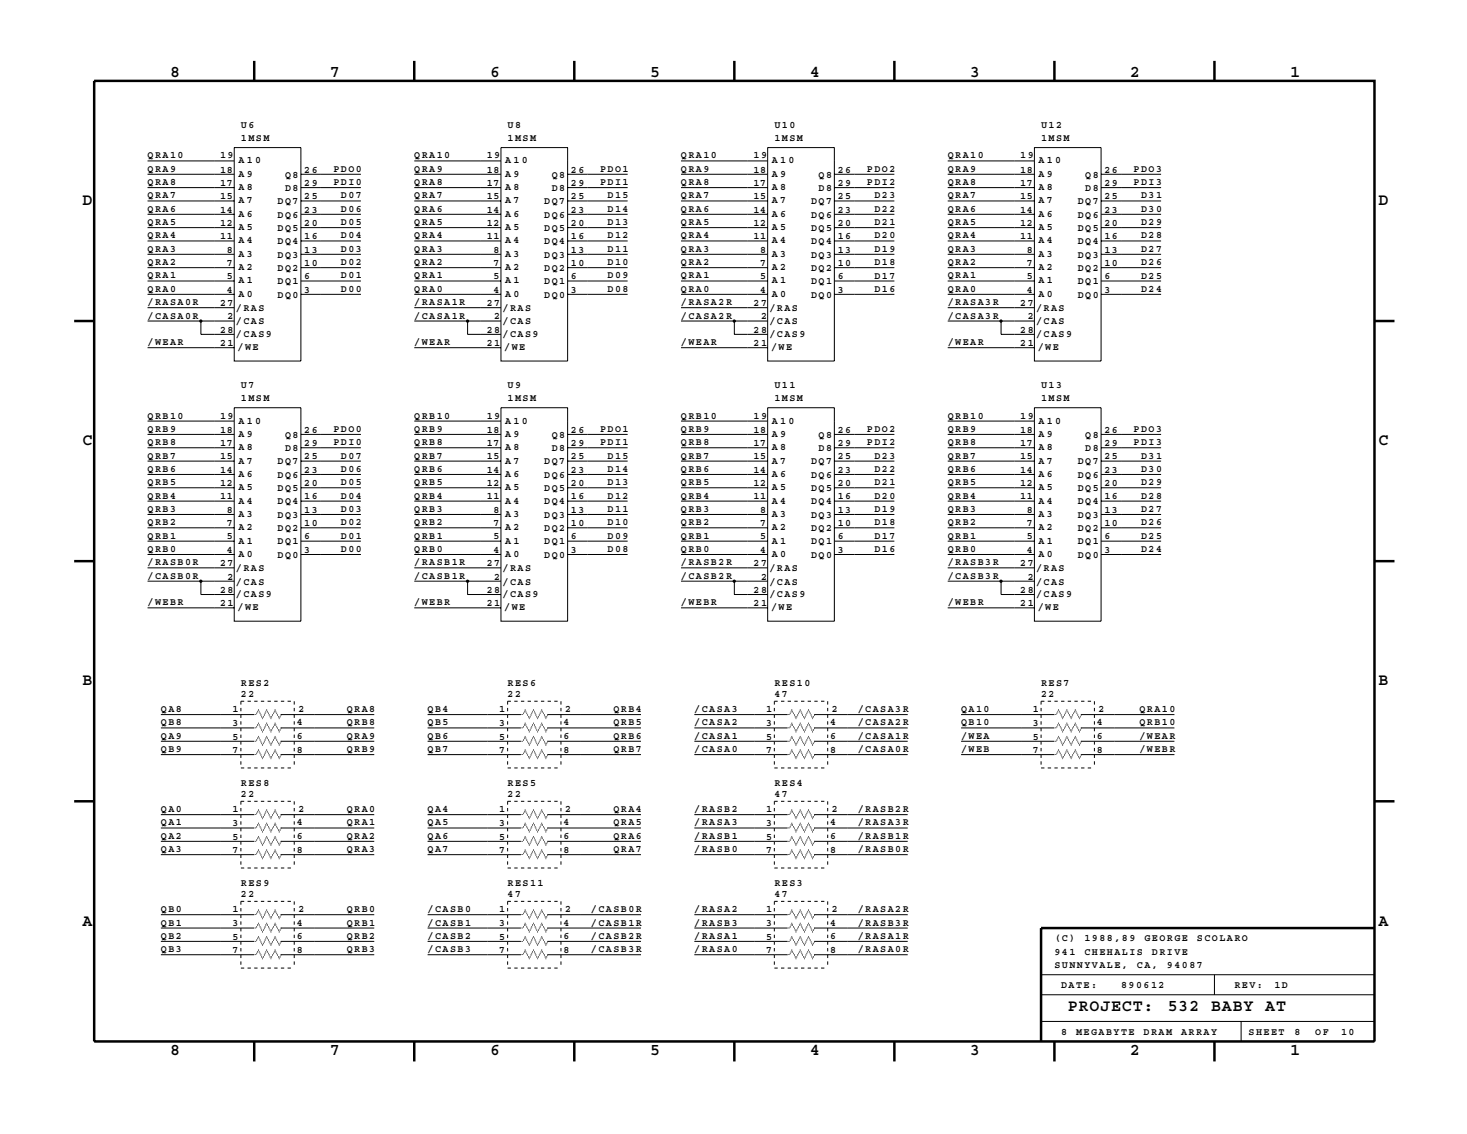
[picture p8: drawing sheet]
<svg xmlns="http://www.w3.org/2000/svg" width="279mm" height="216mm" viewBox="0 0 279 216" stroke-linecap="round" stroke-linejoin="round" font-family="sans-serif">
<defs><g id="words">
<g font-size="3.2">
<text x="32.4" y="14.6">8</text>
<text x="62.9" y="14.6">7</text>
<text x="93.3" y="14.6">6</text>
<text x="123.8" y="14.6">5</text>
<text x="154.3" y="14.6">4</text>
<text x="184.8" y="14.6">3</text>
<text x="215.3" y="14.6">2</text>
<text x="245.7" y="14.6">1</text>
<text x="15.7" y="39.1">D</text>
<text x="262.6" y="39.1">D</text>
<text x="15.7" y="84.8">C</text>
<text x="262.6" y="84.8">C</text>
<text x="15.7" y="130.5">B</text>
<text x="262.6" y="130.5">B</text>
<text x="15.7" y="176.2">A</text>
<text x="262.6" y="176.2">A</text>
<text x="203.4" y="192.6">PROJECT:</text>
<text x="222.4" y="192.6">532</text>
<text x="230.7" y="192.6">BABY AT</text>
<text x="32.4" y="200.8">8</text>
<text x="62.9" y="200.8">7</text>
<text x="93.3" y="200.8">6</text>
<text x="123.8" y="200.8">5</text>
<text x="154.3" y="200.8">4</text>
<text x="184.8" y="200.8">3</text>
<text x="215.3" y="200.8">2</text>
<text x="245.7" y="200.8">1</text>
</g>
<g font-size="1.9">
<text x="45.9" y="24.3">U6</text>
<text x="45.9" y="26.8">1MSM</text>
<text x="96.7" y="24.3">U8</text>
<text x="96.7" y="26.8">1MSM</text>
<text x="147.5" y="24.3">U10</text>
<text x="147.5" y="26.8">1MSM</text>
<text x="198.3" y="24.3">U12</text>
<text x="198.3" y="26.8">1MSM</text>
<text x="28.1" y="35.2">QRA8</text>
<text x="28.1" y="32.7">QRA9</text>
<text x="28.1" y="30.2">QRA10</text>
<text x="41.9" y="32.9">18</text>
<text x="41.9" y="35.4">17</text>
<text x="41.9" y="30.2">19</text>
<text x="45.4" y="31.1">A 1</text>
<text x="45.4" y="33.7">A 9</text>
<text x="48.6" y="31.1">0</text>
<text x="54.3" y="33.8">Q8</text>
<text x="57.9" y="32.9">26</text>
<text x="57.9" y="35.4">29</text>
<text x="63.5" y="35.2">PDI0</text>
<text x="63.5" y="32.7">PDO0</text>
<text x="78.9" y="35.2">QRA8</text>
<text x="78.9" y="32.7">QRA9</text>
<text x="78.9" y="30.2">QRA10</text>
<text x="92.7" y="32.9">18</text>
<text x="92.7" y="35.4">17</text>
<text x="92.7" y="30.2">19</text>
<text x="96.2" y="31.1">A 1</text>
<text x="96.2" y="33.7">A 9</text>
<text x="99.4" y="31.1">0</text>
<text x="105.1" y="33.8">Q8</text>
<text x="108.7" y="32.9">26</text>
<text x="108.7" y="35.4">29</text>
<text x="114.3" y="32.7">PDO1</text>
<text x="114.3" y="35.2">PDI1</text>
<text x="129.7" y="35.2">QRA8</text>
<text x="129.7" y="32.7">QRA9</text>
<text x="129.7" y="30.2">QRA10</text>
<text x="143.5" y="32.9">18</text>
<text x="143.5" y="35.4">17</text>
<text x="143.5" y="30.2">19</text>
<text x="147" y="31.1">A 1</text>
<text x="147" y="33.7">A 9</text>
<text x="150.2" y="31.1">0</text>
<text x="155.9" y="33.8">Q8</text>
<text x="159.5" y="32.9">26</text>
<text x="159.5" y="35.4">29</text>
<text x="165.1" y="32.7">PDO2</text>
<text x="165.1" y="35.2">PDI2</text>
<text x="180.5" y="35.2">QRA8</text>
<text x="180.5" y="32.7">QRA9</text>
<text x="180.5" y="30.2">QRA10</text>
<text x="194.3" y="32.9">18</text>
<text x="194.3" y="35.4">17</text>
<text x="194.3" y="30.2">19</text>
<text x="197.8" y="31.1">A 1</text>
<text x="197.8" y="33.7">A 9</text>
<text x="201" y="31.1">0</text>
<text x="206.7" y="33.8">Q8</text>
<text x="210.3" y="32.9">26</text>
<text x="210.3" y="35.4">29</text>
<text x="215.9" y="32.7">PDO3</text>
<text x="215.9" y="35.2">PDI3</text>
<text x="28.1" y="40.3">QRA6</text>
<text x="28.1" y="37.8">QRA7</text>
<text x="41.9" y="37.9">15</text>
<text x="41.9" y="40.5">14</text>
<text x="45.4" y="36.2">A 8</text>
<text x="45.4" y="38.7">A 7</text>
<text x="45.4" y="41.3">A 6</text>
<text x="52.9" y="38.9">DQ7</text>
<text x="52.9" y="41.4">DQ6</text>
<text x="54.3" y="36.4">D8</text>
<text x="57.9" y="37.9">25</text>
<text x="57.9" y="40.5">23</text>
<text x="64.9" y="40.3">D06</text>
<text x="64.9" y="37.8">D07</text>
<text x="78.9" y="40.3">QRA6</text>
<text x="78.9" y="37.8">QRA7</text>
<text x="92.7" y="37.9">15</text>
<text x="92.7" y="40.5">14</text>
<text x="96.2" y="36.2">A 8</text>
<text x="96.2" y="38.7">A 7</text>
<text x="96.2" y="41.3">A 6</text>
<text x="103.7" y="38.9">DQ7</text>
<text x="103.7" y="41.4">DQ6</text>
<text x="105.1" y="36.4">D8</text>
<text x="108.7" y="37.9">25</text>
<text x="108.7" y="40.5">23</text>
<text x="115.7" y="40.3">D14</text>
<text x="115.7" y="37.8">D15</text>
<text x="129.7" y="40.3">QRA6</text>
<text x="129.7" y="37.8">QRA7</text>
<text x="143.5" y="37.9">15</text>
<text x="143.5" y="40.5">14</text>
<text x="147" y="36.2">A 8</text>
<text x="147" y="38.7">A 7</text>
<text x="147" y="41.3">A 6</text>
<text x="154.5" y="38.9">DQ7</text>
<text x="154.5" y="41.4">DQ6</text>
<text x="155.9" y="36.4">D8</text>
<text x="159.5" y="37.9">25</text>
<text x="159.5" y="40.5">23</text>
<text x="166.5" y="40.3">D22</text>
<text x="166.5" y="37.8">D23</text>
<text x="180.5" y="40.3">QRA6</text>
<text x="180.5" y="37.8">QRA7</text>
<text x="194.3" y="37.9">15</text>
<text x="194.3" y="40.5">14</text>
<text x="197.8" y="36.2">A 8</text>
<text x="197.8" y="38.7">A 7</text>
<text x="197.8" y="41.3">A 6</text>
<text x="205.3" y="38.9">DQ7</text>
<text x="205.3" y="41.4">DQ6</text>
<text x="206.7" y="36.4">D8</text>
<text x="210.3" y="37.9">25</text>
<text x="210.3" y="40.5">23</text>
<text x="217.3" y="40.3">D30</text>
<text x="217.3" y="37.8">D31</text>
<text x="28.1" y="47.9">QRA3</text>
<text x="28.1" y="45.4">QRA4</text>
<text x="28.1" y="42.9">QRA5</text>
<text x="41.9" y="43">12</text>
<text x="41.9" y="45.6">11</text>
<text x="45.4" y="43.8">A 5</text>
<text x="45.4" y="46.4">A 4</text>
<text x="52.9" y="44">DQ5</text>
<text x="52.9" y="46.5">DQ4</text>
<text x="57.9" y="43">20</text>
<text x="57.9" y="45.6">16</text>
<text x="64.9" y="47.9">D03</text>
<text x="64.9" y="45.4">D04</text>
<text x="64.9" y="42.9">D05</text>
<text x="78.9" y="47.9">QRA3</text>
<text x="78.9" y="45.4">QRA4</text>
<text x="78.9" y="42.9">QRA5</text>
<text x="92.7" y="43">12</text>
<text x="92.7" y="45.6">11</text>
<text x="96.2" y="43.8">A 5</text>
<text x="96.2" y="46.4">A 4</text>
<text x="103.7" y="44">DQ5</text>
<text x="103.7" y="46.5">DQ4</text>
<text x="108.7" y="43">20</text>
<text x="108.7" y="45.6">16</text>
<text x="115.7" y="47.9">D11</text>
<text x="115.7" y="45.4">D12</text>
<text x="115.7" y="42.9">D13</text>
<text x="129.7" y="47.9">QRA3</text>
<text x="129.7" y="45.4">QRA4</text>
<text x="129.7" y="42.9">QRA5</text>
<text x="143.5" y="43">12</text>
<text x="143.5" y="45.6">11</text>
<text x="147" y="43.8">A 5</text>
<text x="147" y="46.4">A 4</text>
<text x="154.5" y="44">DQ5</text>
<text x="154.5" y="46.5">DQ4</text>
<text x="159.5" y="43">20</text>
<text x="159.5" y="45.6">16</text>
<text x="166.5" y="47.9">D19</text>
<text x="166.5" y="45.4">D20</text>
<text x="166.5" y="42.9">D21</text>
<text x="180.5" y="47.9">QRA3</text>
<text x="180.5" y="45.4">QRA4</text>
<text x="180.5" y="42.9">QRA5</text>
<text x="194.3" y="43">12</text>
<text x="194.3" y="45.6">11</text>
<text x="197.8" y="43.8">A 5</text>
<text x="197.8" y="46.4">A 4</text>
<text x="205.3" y="44">DQ5</text>
<text x="205.3" y="46.5">DQ4</text>
<text x="210.3" y="43">20</text>
<text x="210.3" y="45.6">16</text>
<text x="217.3" y="47.9">D27</text>
<text x="217.3" y="45.4">D28</text>
<text x="217.3" y="42.9">D29</text>
<text x="28.1" y="53">QRA1</text>
<text x="28.1" y="50.5">QRA2</text>
<text x="43.2" y="48.1">8</text>
<text x="43.2" y="50.6">7</text>
<text x="43.2" y="53.2">5</text>
<text x="45.4" y="48.9">A 3</text>
<text x="45.4" y="51.4">A 2</text>
<text x="45.4" y="54">A 1</text>
<text x="52.9" y="49.1">DQ3</text>
<text x="52.9" y="51.6">DQ2</text>
<text x="57.9" y="48.1">13</text>
<text x="57.9" y="50.6">10</text>
<text x="57.9" y="53.2">6</text>
<text x="64.9" y="53">D01</text>
<text x="64.9" y="50.5">D02</text>
<text x="78.9" y="53">QRA1</text>
<text x="78.9" y="50.5">QRA2</text>
<text x="94" y="48.1">8</text>
<text x="94" y="50.6">7</text>
<text x="94" y="53.2">5</text>
<text x="96.2" y="48.9">A 3</text>
<text x="96.2" y="51.4">A 2</text>
<text x="96.2" y="54">A 1</text>
<text x="103.7" y="49.1">DQ3</text>
<text x="103.7" y="51.6">DQ2</text>
<text x="108.7" y="48.1">13</text>
<text x="108.7" y="50.6">10</text>
<text x="108.7" y="53.2">6</text>
<text x="115.7" y="53">D09</text>
<text x="115.7" y="50.5">D10</text>
<text x="129.7" y="53">QRA1</text>
<text x="129.7" y="50.5">QRA2</text>
<text x="144.8" y="48.1">8</text>
<text x="144.8" y="50.6">7</text>
<text x="144.8" y="53.2">5</text>
<text x="147" y="48.9">A 3</text>
<text x="147" y="51.4">A 2</text>
<text x="147" y="54">A 1</text>
<text x="154.5" y="49.1">DQ3</text>
<text x="154.5" y="51.6">DQ2</text>
<text x="159.5" y="48.1">13</text>
<text x="159.5" y="50.6">10</text>
<text x="159.5" y="53.2">6</text>
<text x="166.5" y="53">D17</text>
<text x="166.5" y="50.5">D18</text>
<text x="180.5" y="53">QRA1</text>
<text x="180.5" y="50.5">QRA2</text>
<text x="195.6" y="48.1">8</text>
<text x="195.6" y="50.6">7</text>
<text x="195.6" y="53.2">5</text>
<text x="197.8" y="48.9">A 3</text>
<text x="197.8" y="51.4">A 2</text>
<text x="197.8" y="54">A 1</text>
<text x="205.3" y="49.1">DQ3</text>
<text x="205.3" y="51.6">DQ2</text>
<text x="210.3" y="48.1">13</text>
<text x="210.3" y="50.6">10</text>
<text x="210.3" y="53.2">6</text>
<text x="217.3" y="53">D25</text>
<text x="217.3" y="50.5">D26</text>
<text x="28.1" y="55.6">QRA0</text>
<text x="28.1" y="58.1">/RASA0R</text>
<text x="41.9" y="58.3">27</text>
<text x="43.2" y="55.7">4</text>
<text x="44.9" y="59.2">/RAS</text>
<text x="45.4" y="56.5">A 0</text>
<text x="52.9" y="54.1">DQ1</text>
<text x="52.9" y="56.7">DQ0</text>
<text x="57.9" y="55.7">3</text>
<text x="64.9" y="55.6">D00</text>
<text x="78.9" y="55.6">QRA0</text>
<text x="78.9" y="58.1">/RASA1R</text>
<text x="92.7" y="58.3">27</text>
<text x="94" y="55.7">4</text>
<text x="95.7" y="59.2">/RAS</text>
<text x="96.2" y="56.5">A 0</text>
<text x="103.7" y="54.1">DQ1</text>
<text x="103.7" y="56.7">DQ0</text>
<text x="108.7" y="55.7">3</text>
<text x="115.7" y="55.6">D08</text>
<text x="129.7" y="55.6">QRA0</text>
<text x="129.7" y="58.1">/RASA2R</text>
<text x="143.5" y="58.3">27</text>
<text x="144.8" y="55.7">4</text>
<text x="146.5" y="59.2">/RAS</text>
<text x="147" y="56.5">A 0</text>
<text x="154.5" y="54.1">DQ1</text>
<text x="154.5" y="56.7">DQ0</text>
<text x="159.5" y="55.7">3</text>
<text x="166.5" y="55.6">D16</text>
<text x="180.5" y="55.6">QRA0</text>
<text x="180.5" y="58.1">/RASA3R</text>
<text x="194.3" y="58.3">27</text>
<text x="195.6" y="55.7">4</text>
<text x="197.3" y="59.2">/RAS</text>
<text x="197.8" y="56.5">A 0</text>
<text x="205.3" y="54.1">DQ1</text>
<text x="205.3" y="56.7">DQ0</text>
<text x="210.3" y="55.7">3</text>
<text x="217.3" y="55.6">D24</text>
<text x="28.1" y="65.7">/WEAR</text>
<text x="28.1" y="60.6">/CASA0R</text>
<text x="41.9" y="65.9">21</text>
<text x="41.9" y="63.3">28</text>
<text x="43.3" y="60.8">2</text>
<text x="44.9" y="64.1">/CAS9</text>
<text x="44.9" y="61.8">/CAS</text>
<text x="78.9" y="65.7">/WEAR</text>
<text x="78.9" y="60.6">/CASA1R</text>
<text x="92.7" y="65.9">21</text>
<text x="92.7" y="63.3">28</text>
<text x="94.1" y="60.8">2</text>
<text x="95.7" y="64.1">/CAS9</text>
<text x="95.7" y="61.8">/CAS</text>
<text x="129.7" y="65.7">/WEAR</text>
<text x="129.7" y="60.6">/CASA2R</text>
<text x="143.5" y="65.9">21</text>
<text x="143.5" y="63.3">28</text>
<text x="144.9" y="60.8">2</text>
<text x="146.5" y="64.1">/CAS9</text>
<text x="146.5" y="61.8">/CAS</text>
<text x="180.5" y="65.7">/WEAR</text>
<text x="180.5" y="60.6">/CASA3R</text>
<text x="194.3" y="65.9">21</text>
<text x="194.3" y="63.3">28</text>
<text x="195.7" y="60.8">2</text>
<text x="197.3" y="64.1">/CAS9</text>
<text x="197.3" y="61.8">/CAS</text>
<text x="45.2" y="66.7">/WE</text>
<text x="96" y="66.7">/WE</text>
<text x="146.8" y="66.7">/WE</text>
<text x="197.6" y="66.7">/WE</text>
<text x="45.9" y="73.8">U7</text>
<text x="45.9" y="76.4">1MSM</text>
<text x="96.7" y="73.8">U9</text>
<text x="96.7" y="76.4">1MSM</text>
<text x="147.5" y="73.8">U11</text>
<text x="147.5" y="76.4">1MSM</text>
<text x="198.3" y="73.8">U13</text>
<text x="198.3" y="76.4">1MSM</text>
<text x="28.1" y="79.7">QRB10</text>
<text x="28.1" y="82.2">QRB9</text>
<text x="41.9" y="82.4">18</text>
<text x="41.9" y="79.7">19</text>
<text x="45.4" y="80.6">A 1</text>
<text x="45.4" y="83.2">A 9</text>
<text x="48.6" y="80.6">0</text>
<text x="54.3" y="83.3">Q8</text>
<text x="57.9" y="82.4">26</text>
<text x="63.5" y="82.2">PDO0</text>
<text x="78.9" y="79.7">QRB10</text>
<text x="78.9" y="82.2">QRB9</text>
<text x="92.7" y="82.4">18</text>
<text x="92.7" y="79.7">19</text>
<text x="96.2" y="80.6">A 1</text>
<text x="96.2" y="83.2">A 9</text>
<text x="99.4" y="80.6">0</text>
<text x="105.1" y="83.3">Q8</text>
<text x="108.7" y="82.4">26</text>
<text x="114.3" y="82.2">PDO1</text>
<text x="129.7" y="79.7">QRB10</text>
<text x="129.7" y="82.2">QRB9</text>
<text x="143.5" y="82.4">18</text>
<text x="143.5" y="79.7">19</text>
<text x="147" y="80.6">A 1</text>
<text x="147" y="83.2">A 9</text>
<text x="150.2" y="80.6">0</text>
<text x="155.9" y="83.3">Q8</text>
<text x="159.5" y="82.4">26</text>
<text x="165.1" y="82.2">PDO2</text>
<text x="180.5" y="79.7">QRB10</text>
<text x="180.5" y="82.2">QRB9</text>
<text x="194.3" y="82.4">18</text>
<text x="194.3" y="79.7">19</text>
<text x="197.8" y="80.6">A 1</text>
<text x="197.8" y="83.2">A 9</text>
<text x="201" y="80.6">0</text>
<text x="206.7" y="83.3">Q8</text>
<text x="210.3" y="82.4">26</text>
<text x="215.9" y="82.2">PDO3</text>
<text x="28.1" y="89.9">QRB6</text>
<text x="28.1" y="87.3">QRB7</text>
<text x="28.1" y="84.8">QRB8</text>
<text x="41.9" y="84.9">17</text>
<text x="41.9" y="87.5">15</text>
<text x="45.4" y="85.7">A 8</text>
<text x="45.4" y="88.3">A 7</text>
<text x="52.9" y="88.4">DQ7</text>
<text x="54.3" y="85.9">D8</text>
<text x="57.9" y="84.9">29</text>
<text x="57.9" y="87.5">25</text>
<text x="63.5" y="84.8">PDI0</text>
<text x="64.9" y="89.9">D06</text>
<text x="64.9" y="87.3">D07</text>
<text x="78.9" y="89.9">QRB6</text>
<text x="78.9" y="87.3">QRB7</text>
<text x="78.9" y="84.8">QRB8</text>
<text x="92.7" y="84.9">17</text>
<text x="92.7" y="87.5">15</text>
<text x="96.2" y="85.7">A 8</text>
<text x="96.2" y="88.3">A 7</text>
<text x="103.7" y="88.4">DQ7</text>
<text x="105.1" y="85.9">D8</text>
<text x="108.7" y="84.9">29</text>
<text x="108.7" y="87.5">25</text>
<text x="114.3" y="84.8">PDI1</text>
<text x="115.7" y="89.9">D14</text>
<text x="115.7" y="87.3">D15</text>
<text x="129.7" y="89.9">QRB6</text>
<text x="129.7" y="87.3">QRB7</text>
<text x="129.7" y="84.8">QRB8</text>
<text x="143.5" y="84.9">17</text>
<text x="143.5" y="87.5">15</text>
<text x="147" y="85.7">A 8</text>
<text x="147" y="88.3">A 7</text>
<text x="154.5" y="88.4">DQ7</text>
<text x="155.9" y="85.9">D8</text>
<text x="159.5" y="84.9">29</text>
<text x="159.5" y="87.5">25</text>
<text x="165.1" y="84.8">PDI2</text>
<text x="166.5" y="89.9">D22</text>
<text x="166.5" y="87.3">D23</text>
<text x="180.5" y="89.9">QRB6</text>
<text x="180.5" y="87.3">QRB7</text>
<text x="180.5" y="84.8">QRB8</text>
<text x="194.3" y="84.9">17</text>
<text x="194.3" y="87.5">15</text>
<text x="197.8" y="85.7">A 8</text>
<text x="197.8" y="88.3">A 7</text>
<text x="205.3" y="88.4">DQ7</text>
<text x="206.7" y="85.9">D8</text>
<text x="210.3" y="84.9">29</text>
<text x="210.3" y="87.5">25</text>
<text x="215.9" y="84.8">PDI3</text>
<text x="217.3" y="89.9">D30</text>
<text x="217.3" y="87.3">D31</text>
<text x="28.1" y="94.9">QRB4</text>
<text x="28.1" y="92.4">QRB5</text>
<text x="41.9" y="90">14</text>
<text x="41.9" y="92.6">12</text>
<text x="41.9" y="95.1">11</text>
<text x="45.4" y="90.8">A 6</text>
<text x="45.4" y="93.3">A 5</text>
<text x="45.4" y="95.9">A 4</text>
<text x="52.9" y="91">DQ6</text>
<text x="52.9" y="93.5">DQ5</text>
<text x="57.9" y="90">23</text>
<text x="57.9" y="92.6">20</text>
<text x="57.9" y="95.1">16</text>
<text x="64.9" y="94.9">D04</text>
<text x="64.9" y="92.4">D05</text>
<text x="78.9" y="94.9">QRB4</text>
<text x="78.9" y="92.4">QRB5</text>
<text x="92.7" y="90">14</text>
<text x="92.7" y="92.6">12</text>
<text x="92.7" y="95.1">11</text>
<text x="96.2" y="90.8">A 6</text>
<text x="96.2" y="93.3">A 5</text>
<text x="96.2" y="95.9">A 4</text>
<text x="103.7" y="91">DQ6</text>
<text x="103.7" y="93.5">DQ5</text>
<text x="108.7" y="90">23</text>
<text x="108.7" y="92.6">20</text>
<text x="108.7" y="95.1">16</text>
<text x="115.7" y="94.9">D12</text>
<text x="115.7" y="92.4">D13</text>
<text x="129.7" y="94.9">QRB4</text>
<text x="129.7" y="92.4">QRB5</text>
<text x="143.5" y="90">14</text>
<text x="143.5" y="92.6">12</text>
<text x="143.5" y="95.1">11</text>
<text x="147" y="90.8">A 6</text>
<text x="147" y="93.3">A 5</text>
<text x="147" y="95.9">A 4</text>
<text x="154.5" y="91">DQ6</text>
<text x="154.5" y="93.5">DQ5</text>
<text x="159.5" y="90">23</text>
<text x="159.5" y="92.6">20</text>
<text x="159.5" y="95.1">16</text>
<text x="166.5" y="94.9">D20</text>
<text x="166.5" y="92.4">D21</text>
<text x="180.5" y="94.9">QRB4</text>
<text x="180.5" y="92.4">QRB5</text>
<text x="194.3" y="90">14</text>
<text x="194.3" y="92.6">12</text>
<text x="194.3" y="95.1">11</text>
<text x="197.8" y="90.8">A 6</text>
<text x="197.8" y="93.3">A 5</text>
<text x="197.8" y="95.9">A 4</text>
<text x="205.3" y="91">DQ6</text>
<text x="205.3" y="93.5">DQ5</text>
<text x="210.3" y="90">23</text>
<text x="210.3" y="92.6">20</text>
<text x="210.3" y="95.1">16</text>
<text x="217.3" y="94.9">D28</text>
<text x="217.3" y="92.4">D29</text>
<text x="28.1" y="100">QRB2</text>
<text x="28.1" y="97.5">QRB3</text>
<text x="43.2" y="97.6">8</text>
<text x="43.2" y="100.2">7</text>
<text x="45.4" y="98.4">A 3</text>
<text x="45.4" y="101">A 2</text>
<text x="52.9" y="96">DQ4</text>
<text x="52.9" y="98.6">DQ3</text>
<text x="52.9" y="101.1">DQ2</text>
<text x="57.9" y="97.6">13</text>
<text x="57.9" y="100.2">10</text>
<text x="64.9" y="100">D02</text>
<text x="64.9" y="97.5">D03</text>
<text x="78.9" y="100">QRB2</text>
<text x="78.9" y="97.5">QRB3</text>
<text x="94" y="97.6">8</text>
<text x="94" y="100.2">7</text>
<text x="96.2" y="98.4">A 3</text>
<text x="96.2" y="101">A 2</text>
<text x="103.7" y="96">DQ4</text>
<text x="103.7" y="98.6">DQ3</text>
<text x="103.7" y="101.1">DQ2</text>
<text x="108.7" y="97.6">13</text>
<text x="108.7" y="100.2">10</text>
<text x="115.7" y="100">D10</text>
<text x="115.7" y="97.5">D11</text>
<text x="129.7" y="100">QRB2</text>
<text x="129.7" y="97.5">QRB3</text>
<text x="144.8" y="97.6">8</text>
<text x="144.8" y="100.2">7</text>
<text x="147" y="98.4">A 3</text>
<text x="147" y="101">A 2</text>
<text x="154.5" y="96">DQ4</text>
<text x="154.5" y="98.6">DQ3</text>
<text x="154.5" y="101.1">DQ2</text>
<text x="159.5" y="97.6">13</text>
<text x="159.5" y="100.2">10</text>
<text x="166.5" y="100">D18</text>
<text x="166.5" y="97.5">D19</text>
<text x="180.5" y="100">QRB2</text>
<text x="180.5" y="97.5">QRB3</text>
<text x="195.6" y="97.6">8</text>
<text x="195.6" y="100.2">7</text>
<text x="197.8" y="98.4">A 3</text>
<text x="197.8" y="101">A 2</text>
<text x="205.3" y="96">DQ4</text>
<text x="205.3" y="98.6">DQ3</text>
<text x="205.3" y="101.1">DQ2</text>
<text x="210.3" y="97.6">13</text>
<text x="210.3" y="100.2">10</text>
<text x="217.3" y="100">D26</text>
<text x="217.3" y="97.5">D27</text>
<text x="28.1" y="105.1">QRB0</text>
<text x="28.1" y="102.6">QRB1</text>
<text x="28.1" y="107.6">/RASB0R</text>
<text x="41.9" y="107.8">27</text>
<text x="43.2" y="102.7">5</text>
<text x="43.2" y="105.3">4</text>
<text x="45.4" y="103.5">A 1</text>
<text x="45.4" y="106">A 0</text>
<text x="52.9" y="103.7">DQ1</text>
<text x="52.9" y="106.2">DQ0</text>
<text x="57.9" y="102.7">6</text>
<text x="57.9" y="105.2">3</text>
<text x="64.9" y="105.1">D00</text>
<text x="64.9" y="102.6">D01</text>
<text x="78.9" y="105.1">QRB0</text>
<text x="78.9" y="102.6">QRB1</text>
<text x="78.9" y="107.6">/RASB1R</text>
<text x="92.7" y="107.8">27</text>
<text x="94" y="102.7">5</text>
<text x="94" y="105.3">4</text>
<text x="96.2" y="103.5">A 1</text>
<text x="96.2" y="106">A 0</text>
<text x="103.7" y="103.7">DQ1</text>
<text x="103.7" y="106.2">DQ0</text>
<text x="108.7" y="102.7">6</text>
<text x="108.7" y="105.2">3</text>
<text x="115.7" y="105.1">D08</text>
<text x="115.7" y="102.6">D09</text>
<text x="129.7" y="105.1">QRB0</text>
<text x="129.7" y="102.6">QRB1</text>
<text x="129.7" y="107.6">/RASB2R</text>
<text x="143.5" y="107.8">27</text>
<text x="144.8" y="102.7">5</text>
<text x="144.8" y="105.3">4</text>
<text x="147" y="103.5">A 1</text>
<text x="147" y="106">A 0</text>
<text x="154.5" y="103.7">DQ1</text>
<text x="154.5" y="106.2">DQ0</text>
<text x="159.5" y="102.7">6</text>
<text x="159.5" y="105.2">3</text>
<text x="166.5" y="105.1">D16</text>
<text x="166.5" y="102.6">D17</text>
<text x="180.5" y="105.1">QRB0</text>
<text x="180.5" y="102.6">QRB1</text>
<text x="180.5" y="107.6">/RASB3R</text>
<text x="194.3" y="107.8">27</text>
<text x="195.6" y="102.7">5</text>
<text x="195.6" y="105.3">4</text>
<text x="197.8" y="103.5">A 1</text>
<text x="197.8" y="106">A 0</text>
<text x="205.3" y="103.7">DQ1</text>
<text x="205.3" y="106.2">DQ0</text>
<text x="210.3" y="102.7">6</text>
<text x="210.3" y="105.2">3</text>
<text x="217.3" y="105.1">D24</text>
<text x="217.3" y="102.6">D25</text>
<text x="28.1" y="110.2">/CASB0R</text>
<text x="41.9" y="112.9">28</text>
<text x="43.3" y="110.3">2</text>
<text x="44.9" y="113.7">/CAS9</text>
<text x="44.9" y="111.3">/CAS</text>
<text x="44.9" y="108.7">/RAS</text>
<text x="78.9" y="110.2">/CASB1R</text>
<text x="92.7" y="112.9">28</text>
<text x="94.1" y="110.3">2</text>
<text x="95.7" y="113.7">/CAS9</text>
<text x="95.7" y="111.3">/CAS</text>
<text x="95.7" y="108.7">/RAS</text>
<text x="129.7" y="110.2">/CASB2R</text>
<text x="143.5" y="112.9">28</text>
<text x="144.9" y="110.3">2</text>
<text x="146.5" y="113.7">/CAS9</text>
<text x="146.5" y="108.7">/RAS</text>
<text x="146.5" y="111.3">/CAS</text>
<text x="180.5" y="110.2">/CASB3R</text>
<text x="194.3" y="112.9">28</text>
<text x="195.7" y="110.3">2</text>
<text x="197.3" y="113.7">/CAS9</text>
<text x="197.3" y="111.3">/CAS</text>
<text x="197.3" y="108.7">/RAS</text>
<text x="28.1" y="115.3">/WEBR</text>
<text x="41.9" y="115.4">21</text>
<text x="45.2" y="116.2">/WE</text>
<text x="78.9" y="115.3">/WEBR</text>
<text x="92.7" y="115.4">21</text>
<text x="96" y="116.2">/WE</text>
<text x="129.7" y="115.3">/WEBR</text>
<text x="143.5" y="115.4">21</text>
<text x="146.8" y="116.2">/WE</text>
<text x="180.5" y="115.3">/WEBR</text>
<text x="194.3" y="115.4">21</text>
<text x="197.6" y="116.2">/WE</text>
<text x="45.9" y="130.7">RES2</text>
<text x="96.7" y="130.7">RES6</text>
<text x="147.5" y="130.7">RES10</text>
<text x="198.3" y="130.7">RES7</text>
<text x="30.6" y="135.6">QA8</text>
<text x="44.3" y="135.6">1</text>
<text x="45.9" y="132.7">22</text>
<text x="56.8" y="135.6">2</text>
<text x="66" y="135.6">QRA8</text>
<text x="81.4" y="135.6">QB4</text>
<text x="95.1" y="135.6">1</text>
<text x="96.7" y="132.7">22</text>
<text x="107.6" y="135.6">2</text>
<text x="116.8" y="135.6">QRB4</text>
<text x="132.2" y="135.6">/CASA3</text>
<text x="145.9" y="135.6">1</text>
<text x="147.5" y="132.7">47</text>
<text x="158.4" y="135.6">2</text>
<text x="163.4" y="135.6">/CASA3R</text>
<text x="183" y="135.6">QA10</text>
<text x="196.7" y="135.6">1</text>
<text x="198.3" y="132.7">22</text>
<text x="209.2" y="135.6">2</text>
<text x="217" y="135.6">QRA10</text>
<text x="30.6" y="138.1">QB8</text>
<text x="30.6" y="140.7">QA9</text>
<text x="30.6" y="143.2">QB9</text>
<text x="44.3" y="138.3">3</text>
<text x="44.3" y="140.8">5</text>
<text x="44.3" y="143.4">7</text>
<text x="56.5" y="138.1">4</text>
<text x="56.5" y="140.7">6</text>
<text x="56.5" y="143.4">8</text>
<text x="66" y="138.1">QRB8</text>
<text x="66" y="140.7">QRA9</text>
<text x="66" y="143.2">QRB9</text>
<text x="81.4" y="138.1">QB5</text>
<text x="81.4" y="140.7">QB6</text>
<text x="81.4" y="143.2">QB7</text>
<text x="95.1" y="138.3">3</text>
<text x="95.1" y="140.8">5</text>
<text x="95.1" y="143.4">7</text>
<text x="107.3" y="138.1">4</text>
<text x="107.3" y="140.7">6</text>
<text x="107.3" y="143.4">8</text>
<text x="116.8" y="143.2">QRB7</text>
<text x="116.8" y="140.7">QRB6</text>
<text x="116.8" y="138.1">QRB5</text>
<text x="132.2" y="143.2">/CASA0</text>
<text x="132.2" y="140.7">/CASA1</text>
<text x="132.2" y="138.1">/CASA2</text>
<text x="145.9" y="138.3">3</text>
<text x="145.9" y="140.8">5</text>
<text x="145.9" y="143.4">7</text>
<text x="158.1" y="138.1">4</text>
<text x="158.1" y="140.7">6</text>
<text x="158.1" y="143.4">8</text>
<text x="163.4" y="143.2">/CASA0R</text>
<text x="163.4" y="140.7">/CASA1R</text>
<text x="163.4" y="138.1">/CASA2R</text>
<text x="183" y="140.7">/WEA</text>
<text x="183" y="143.2">/WEB</text>
<text x="183" y="138.1">QB10</text>
<text x="196.7" y="138.3">3</text>
<text x="196.7" y="140.8">5</text>
<text x="196.7" y="143.4">7</text>
<text x="208.9" y="138.1">4</text>
<text x="208.9" y="140.7">6</text>
<text x="208.9" y="143.4">8</text>
<text x="217" y="140.7">/WEAR</text>
<text x="217" y="143.2">/WEBR</text>
<text x="217" y="138.1">QRB10</text>
<text x="45.9" y="149.7">RES8</text>
<text x="96.7" y="149.7">RES5</text>
<text x="147.5" y="149.7">RES4</text>
<text x="30.6" y="154.6">QA0</text>
<text x="44.3" y="154.6">1</text>
<text x="45.9" y="151.8">22</text>
<text x="56.8" y="154.6">2</text>
<text x="66" y="154.6">QRA0</text>
<text x="81.4" y="154.6">QA4</text>
<text x="95.1" y="154.6">1</text>
<text x="96.7" y="151.8">22</text>
<text x="107.6" y="154.6">2</text>
<text x="116.8" y="154.6">QRA4</text>
<text x="132.2" y="154.6">/RASB2</text>
<text x="145.9" y="154.6">1</text>
<text x="147.5" y="151.8">47</text>
<text x="158.4" y="154.6">2</text>
<text x="163.4" y="154.6">/RASB2R</text>
<text x="30.6" y="157.2">QA1</text>
<text x="30.6" y="159.7">QA2</text>
<text x="44.3" y="157.3">3</text>
<text x="44.3" y="159.9">5</text>
<text x="56.5" y="157.2">4</text>
<text x="56.5" y="159.7">6</text>
<text x="66" y="159.7">QRA2</text>
<text x="66" y="157.2">QRA1</text>
<text x="81.4" y="157.2">QA5</text>
<text x="81.4" y="159.7">QA6</text>
<text x="95.1" y="157.3">3</text>
<text x="95.1" y="159.9">5</text>
<text x="107.3" y="157.2">4</text>
<text x="107.3" y="159.7">6</text>
<text x="116.8" y="159.7">QRA6</text>
<text x="116.8" y="157.2">QRA5</text>
<text x="132.2" y="159.7">/RASB1</text>
<text x="132.2" y="157.2">/RASA3</text>
<text x="145.9" y="157.3">3</text>
<text x="145.9" y="159.9">5</text>
<text x="158.1" y="157.2">4</text>
<text x="158.1" y="159.7">6</text>
<text x="163.4" y="159.7">/RASB1R</text>
<text x="163.4" y="157.2">/RASA3R</text>
<text x="30.6" y="162.2">QA3</text>
<text x="44.3" y="162.4">7</text>
<text x="56.5" y="162.4">8</text>
<text x="66" y="162.2">QRA3</text>
<text x="81.4" y="162.2">QA7</text>
<text x="95.1" y="162.4">7</text>
<text x="107.3" y="162.4">8</text>
<text x="116.8" y="162.2">QRA7</text>
<text x="132.2" y="162.2">/RASB0</text>
<text x="145.9" y="162.4">7</text>
<text x="158.1" y="162.4">8</text>
<text x="163.4" y="162.2">/RASB0R</text>
<text x="30.6" y="173.7">QB0</text>
<text x="44.3" y="173.7">1</text>
<text x="45.9" y="170.8">22</text>
<text x="45.9" y="168.8">RES9</text>
<text x="56.8" y="173.7">2</text>
<text x="66" y="173.7">QRB0</text>
<text x="81.4" y="173.7">/CASB0</text>
<text x="95.1" y="173.7">1</text>
<text x="96.7" y="170.8">47</text>
<text x="96.7" y="168.8">RES11</text>
<text x="107.6" y="173.7">2</text>
<text x="112.6" y="173.7">/CASB0R</text>
<text x="132.2" y="173.7">/RASA2</text>
<text x="145.9" y="173.7">1</text>
<text x="147.5" y="170.8">47</text>
<text x="147.5" y="168.8">RES3</text>
<text x="158.4" y="173.7">2</text>
<text x="163.4" y="173.7">/RASA2R</text>
<text x="30.6" y="176.2">QB1</text>
<text x="30.6" y="178.8">QB2</text>
<text x="44.3" y="176.4">3</text>
<text x="44.3" y="178.9">5</text>
<text x="56.5" y="176.2">4</text>
<text x="56.5" y="178.8">6</text>
<text x="66" y="178.8">QRB2</text>
<text x="66" y="176.2">QRB1</text>
<text x="81.4" y="176.2">/CASB1</text>
<text x="81.4" y="178.8">/CASB2</text>
<text x="95.1" y="176.4">3</text>
<text x="95.1" y="178.9">5</text>
<text x="107.3" y="176.2">4</text>
<text x="107.3" y="178.8">6</text>
<text x="112.6" y="178.8">/CASB2R</text>
<text x="112.6" y="176.2">/CASB1R</text>
<text x="132.2" y="178.8">/RASA1</text>
<text x="132.2" y="176.2">/RASB3</text>
<text x="145.9" y="176.4">3</text>
<text x="145.9" y="178.9">5</text>
<text x="158.1" y="176.2">4</text>
<text x="158.1" y="178.8">6</text>
<text x="163.4" y="178.8">/RASA1R</text>
<text x="163.4" y="176.2">/RASB3R</text>
<text x="200.8" y="179.2">(C)</text>
<text x="206.5" y="179.2">1988,89</text>
<text x="218" y="179.2">GEORGE</text>
<text x="228" y="179.2">SCOLARO</text>
<text x="30.6" y="181.3">QB3</text>
<text x="44.3" y="181.5">7</text>
<text x="56.5" y="181.5">8</text>
<text x="66" y="181.3">QRB3</text>
<text x="81.4" y="181.3">/CASB3</text>
<text x="95.1" y="181.5">7</text>
<text x="107.3" y="181.5">8</text>
<text x="112.6" y="181.3">/CASB3R</text>
<text x="132.2" y="181.3">/RASA0</text>
<text x="145.9" y="181.5">7</text>
<text x="158.1" y="181.5">8</text>
<text x="163.4" y="181.3">/RASA0R</text>
<text x="200.8" y="184.3">SUNNYVALE,</text>
<text x="200.8" y="181.8">941</text>
<text x="206.5" y="181.8">CHEHALIS</text>
<text x="216.5" y="184.3">CA,</text>
<text x="219.4" y="181.8">DRIVE</text>
<text x="222.2" y="184.3">94087</text>
<text x="202.1" y="188.1">DATE:</text>
<text x="213.5" y="188.1">890612</text>
<text x="235.1" y="188.1">REV:</text>
<text x="242.7" y="188.1">1D</text>
<text x="202.1" y="197">8</text>
<text x="204.9" y="197">MEGABYTE</text>
<text x="217.8" y="197">DRAM</text>
<text x="224.9" y="197">ARRAY</text>
<text x="237.8" y="197">SHEET</text>
<text x="246.5" y="197">8</text>
<text x="250.5" y="197">OF</text>
<text x="255.4" y="197">10</text>
</g>
</g></defs>
<g fill="none" stroke="#000" stroke-width=".48">
<path d="M17.9 15.4h243.9v182.9h-243.9zM48.4 11.6v3.8M78.9 11.6v3.8M109.4 11.6v3.8M139.9 11.6v3.8M170.3 11.6v3.8M200.8 11.6v3.8M231.3 11.6v3.8M14.1 61.1h3.8M261.8 61.1h3.8M14.1 106.8h3.8M261.8 106.8h3.8"/>
<path d="M14.1 152.6h3.8M261.8 152.6h3.8M261.8 176.7h-63.5v21.6M48.4 198.3v3.8M78.9 198.3v3.8M109.4 198.3v3.8M139.9 198.3v3.8M170.3 198.3v3.8M200.8 198.3v3.8M231.3 198.3v3.8"/>
</g>
<g fill="none" stroke="#000" stroke-width=".19">
<path d="M28.1 38.3h16.5M28.1 35.7h16.5M28.1 33.2h16.5M28.1 30.6h16.5M44.6 28.1h12.7v40.6h-12.7zM57.3 38.3h11.4M57.3 35.7h11.4M57.3 33.2h11.4M78.9 38.3h16.5M78.9 35.7h16.5M78.9 33.2h16.5M78.9 30.6h16.5"/>
<path d="M95.4 28.1h12.7v40.6h-12.7zM108.1 38.3h11.4M108.1 35.7h11.4M108.1 33.2h11.4M129.7 38.3h16.5M129.7 35.7h16.5M129.7 33.2h16.5M129.7 30.6h16.5M146.2 28.1h12.7v40.6h-12.7zM158.9 38.3h11.4M158.9 35.7h11.4M158.9 33.2h11.4"/>
<path d="M180.5 38.3h16.5M180.5 35.7h16.5M180.5 33.2h16.5M180.5 30.6h16.5M197 28.1h12.7v40.6h-12.7zM209.7 38.3h11.4M209.7 35.7h11.4M209.7 33.2h11.4M28.1 58.6h16.5M28.1 56h16.5M28.1 53.5h16.5M28.1 51h16.5"/>
<path d="M28.1 48.4h16.5M28.1 45.9h16.5M28.1 43.3h16.5M28.1 40.8h16.5M57.3 56h11.4M57.3 53.5h11.4M57.3 51h11.4M57.3 48.4h11.4M57.3 45.9h11.4M57.3 43.3h11.4M57.3 40.8h11.4M78.9 58.6h16.5"/>
<path d="M78.9 56h16.5M78.9 53.5h16.5M78.9 51h16.5M78.9 48.4h16.5M78.9 45.9h16.5M78.9 43.3h16.5M78.9 40.8h16.5M108.1 56h11.4M108.1 53.5h11.4M108.1 51h11.4M108.1 48.4h11.4M108.1 45.9h11.4"/>
<path d="M108.1 43.3h11.4M108.1 40.8h11.4M129.7 58.6h16.5M129.7 56h16.5M129.7 53.5h16.5M129.7 51h16.5M129.7 48.4h16.5M129.7 45.9h16.5M129.7 43.3h16.5M129.7 40.8h16.5M158.9 56h11.4M158.9 53.5h11.4"/>
<path d="M158.9 51h11.4M158.9 48.4h11.4M158.9 45.9h11.4M158.9 43.3h11.4M158.9 40.8h11.4M180.5 58.6h16.5M180.5 56h16.5M180.5 53.5h16.5M180.5 51h16.5M180.5 48.4h16.5M180.5 45.9h16.5M180.5 43.3h16.5"/>
<path d="M180.5 40.8h16.5M209.7 56h11.4M209.7 53.5h11.4M209.7 51h11.4M209.7 48.4h11.4M209.7 45.9h11.4M209.7 43.3h11.4M209.7 40.8h11.4M28.1 66.2h16.5M28.1 61.1h16.5M38.3 61.1v2.6h6.3M44.6 77.6h12.7v40.7h-12.7z"/>
<path d="M78.9 66.2h16.5M78.9 61.1h16.5M89.1 61.1v2.6h6.3M95.4 77.6h12.7v40.7h-12.7zM129.7 66.2h16.5M129.7 61.1h16.5M139.9 61.1v2.6h6.3M146.2 77.6h12.7v40.7h-12.7zM180.5 66.2h16.5M180.5 61.1h16.5M190.7 61.1v2.6h6.3M197 77.6h12.7v40.7h-12.7z"/>
<path d="M28.1 97.9h16.5M28.1 95.4h16.5M28.1 92.9h16.5M28.1 90.3h16.5M28.1 87.8h16.5M28.1 85.2h16.5M28.1 82.7h16.5M28.1 80.2h16.5M57.3 97.9h11.4M57.3 95.4h11.4M57.3 92.9h11.4M57.3 90.3h11.4"/>
<path d="M57.3 87.8h11.4M57.3 85.2h11.4M57.3 82.7h11.4M78.9 97.9h16.5M78.9 95.4h16.5M78.9 92.9h16.5M78.9 90.3h16.5M78.9 87.8h16.5M78.9 85.2h16.5M78.9 82.7h16.5M78.9 80.2h16.5M108.1 97.9h11.4"/>
<path d="M108.1 95.4h11.4M108.1 92.9h11.4M108.1 90.3h11.4M108.1 87.8h11.4M108.1 85.2h11.4M108.1 82.7h11.4M129.7 97.9h16.5M129.7 95.4h16.5M129.7 92.9h16.5M129.7 90.3h16.5M129.7 87.8h16.5M129.7 85.2h16.5"/>
<path d="M129.7 82.7h16.5M129.7 80.2h16.5M158.9 97.9h11.4M158.9 95.4h11.4M158.9 92.9h11.4M158.9 90.3h11.4M158.9 87.8h11.4M158.9 85.2h11.4M158.9 82.7h11.4M180.5 97.9h16.5M180.5 95.4h16.5M180.5 92.9h16.5"/>
<path d="M180.5 90.3h16.5M180.5 87.8h16.5M180.5 85.2h16.5M180.5 82.7h16.5M180.5 80.2h16.5M209.7 97.9h11.4M209.7 95.4h11.4M209.7 92.9h11.4M209.7 90.3h11.4M209.7 87.8h11.4M209.7 85.2h11.4M209.7 82.7h11.4"/>
<path d="M28.1 115.7h16.5M28.1 108.1h16.5M28.1 105.6h16.5M28.1 103h16.5M28.1 100.5h16.5M28.1 110.6h10.2M44.6 110.6h-6.3v2.6h6.3M57.3 105.6h11.4M57.3 103h11.4M57.3 100.5h11.4M78.9 115.7h16.5M78.9 108.1h16.5"/>
<path d="M78.9 105.6h16.5M78.9 103h16.5M78.9 100.5h16.5M78.9 110.6h10.2M95.4 110.6h-6.3v2.6h6.3M108.1 105.6h11.4M108.1 103h11.4M108.1 100.5h11.4M129.7 115.7h16.5M129.7 108.1h16.5M129.7 105.6h16.5M129.7 103h16.5"/>
<path d="M129.7 100.5h16.5M129.7 110.6h16.5M139.9 110.6v2.6h6.3M158.9 105.6h11.4M158.9 103h11.4M158.9 100.5h11.4M180.5 115.7h16.5M180.5 108.1h16.5M180.5 105.6h16.5M180.5 103h16.5M180.5 100.5h16.5M180.5 110.6h16.5"/>
<path d="M190.7 110.6v2.6h6.3M209.7 105.6h11.4M209.7 103h11.4M209.7 100.5h11.4M30.6 138.6h17.8M30.6 136h17.8M53.5 138.6h17.8M53.5 136h17.8M81.4 138.6h17.8M81.4 136h17.8M104.3 138.6h17.8M104.3 136h17.8"/>
<path d="M132.2 138.6h17.8M132.2 136h17.8M155.1 138.6h17.8M155.1 136h17.8M183 138.6h17.8M183 136h17.8M205.9 138.6h17.8M205.9 136h17.8M30.6 143.7h17.8M30.6 141.1h17.8M30.6 157.6h17.8M30.6 155.1h17.8"/>
<path d="M53.5 143.7h17.8M53.5 141.1h17.8M53.5 157.6h17.8M53.5 155.1h17.8M81.4 143.7h17.8M81.4 141.1h17.8M81.4 157.6h17.8M81.4 155.1h17.8M104.3 143.7h17.8M104.3 141.1h17.8M104.3 157.6h17.8M104.3 155.1h17.8"/>
<path d="M132.2 143.7h17.8M132.2 141.1h17.8M132.2 157.6h17.8M132.2 155.1h17.8M155.1 143.7h17.8M155.1 141.1h17.8M155.1 157.6h17.8M155.1 155.1h17.8M183 143.7h17.8M183 141.1h17.8M205.9 143.7h17.8M205.9 141.1h17.8"/>
<path d="M30.6 162.7h17.8M30.6 160.2h17.8M30.6 179.2h17.8M30.6 176.7h17.8M30.6 174.1h17.8M53.5 162.7h17.8M53.5 160.2h17.8M53.5 179.2h17.8M53.5 176.7h17.8M53.5 174.1h17.8M81.4 162.7h17.8M81.4 160.2h17.8"/>
<path d="M81.4 179.2h17.8M81.4 176.7h17.8M81.4 174.1h17.8M104.3 162.7h17.8M104.3 160.2h17.8M104.3 179.2h17.8M104.3 176.7h17.8M104.3 174.1h17.8M132.2 162.7h17.8M132.2 160.2h17.8M132.2 179.2h17.8M132.2 176.7h17.8"/>
<path d="M132.2 174.1h17.8M155.1 162.7h17.8M155.1 160.2h17.8M155.1 179.2h17.8M155.1 176.7h17.8M155.1 174.1h17.8M30.6 181.8h17.8M53.5 181.8h17.8M81.4 181.8h17.8M104.3 181.8h17.8M132.2 181.8h17.8M155.1 181.8h17.8"/>
<path d="M198.3 194.5h63.5M198.3 189.4h63.5M198.3 185.6h63.5M231.3 185.6v3.8M236.4 194.5v3.8"/>
</g>
<g fill="#000">
<circle cx="38.2" cy="61.1" r=".32"/>
<circle cx="89" cy="61.1" r=".32"/>
<circle cx="139.8" cy="61.1" r=".32"/>
<circle cx="190.6" cy="61.1" r=".32"/>
<circle cx="38.2" cy="110.7" r=".32"/>
<circle cx="89" cy="110.7" r=".32"/>
<circle cx="139.8" cy="110.7" r=".32"/>
<circle cx="190.6" cy="110.7" r=".32"/>
<circle cx="48.6" cy="138.6" r=".08"/>
<circle cx="48.6" cy="136" r=".08"/>
<circle cx="48.7" cy="138.6" r=".08"/>
<circle cx="48.7" cy="136" r=".08"/>
<circle cx="48.9" cy="135.7" r=".08"/>
<circle cx="48.9" cy="138.4" r=".08"/>
<circle cx="48.9" cy="138.3" r=".08"/>
<circle cx="48.9" cy="135.9" r=".08"/>
<circle cx="49.1" cy="138.1" r=".08"/>
<circle cx="49.1" cy="135.6" r=".08"/>
<circle cx="49.1" cy="135.4" r=".08"/>
<circle cx="49.1" cy="137.9" r=".08"/>
<circle cx="49.2" cy="137.8" r=".08"/>
<circle cx="49.2" cy="135.3" r=".08"/>
<circle cx="49.2" cy="137.6" r=".08"/>
<circle cx="49.2" cy="135.1" r=".08"/>
<circle cx="49.4" cy="138.1" r=".08"/>
<circle cx="49.4" cy="135.6" r=".08"/>
<circle cx="49.4" cy="135.4" r=".08"/>
<circle cx="49.4" cy="137.9" r=".08"/>
<circle cx="49.5" cy="135.7" r=".08"/>
<circle cx="49.5" cy="138.4" r=".08"/>
<circle cx="49.5" cy="138.3" r=".08"/>
<circle cx="49.5" cy="135.9" r=".08"/>
<circle cx="49.7" cy="138.7" r=".08"/>
<circle cx="49.7" cy="138.6" r=".08"/>
<circle cx="49.7" cy="136.2" r=".08"/>
<circle cx="49.7" cy="136" r=".08"/>
<circle cx="49.8" cy="138.9" r=".08"/>
<circle cx="49.8" cy="136.5" r=".08"/>
<circle cx="49.8" cy="136.4" r=".08"/>
<circle cx="49.8" cy="139.1" r=".08"/>
<circle cx="50" cy="139.4" r=".08"/>
<circle cx="50" cy="139.2" r=".08"/>
<circle cx="50" cy="136.7" r=".08"/>
<circle cx="50" cy="136.8" r=".08"/>
<circle cx="50.2" cy="138.9" r=".08"/>
<circle cx="50.2" cy="136.5" r=".08"/>
<circle cx="50.2" cy="136.4" r=".08"/>
<circle cx="50.2" cy="139.1" r=".08"/>
<circle cx="50.3" cy="138.6" r=".08"/>
<circle cx="50.3" cy="138.7" r=".08"/>
<circle cx="50.3" cy="136.2" r=".08"/>
<circle cx="50.3" cy="136" r=".08"/>
<circle cx="50.5" cy="135.7" r=".08"/>
<circle cx="50.5" cy="138.3" r=".08"/>
<circle cx="50.5" cy="138.4" r=".08"/>
<circle cx="50.5" cy="135.9" r=".08"/>
<circle cx="50.6" cy="138.1" r=".08"/>
<circle cx="50.6" cy="135.4" r=".08"/>
<circle cx="50.6" cy="137.9" r=".08"/>
<circle cx="50.6" cy="135.6" r=".08"/>
<circle cx="50.8" cy="137.8" r=".08"/>
<circle cx="50.8" cy="135.1" r=".08"/>
<circle cx="50.8" cy="135.3" r=".08"/>
<circle cx="50.8" cy="137.6" r=".08"/>
<circle cx="51" cy="138.1" r=".08"/>
<circle cx="51" cy="137.9" r=".08"/>
<circle cx="51" cy="135.6" r=".08"/>
<circle cx="51" cy="135.4" r=".08"/>
<circle cx="51.1" cy="135.7" r=".08"/>
<circle cx="51.1" cy="138.3" r=".08"/>
<circle cx="51.1" cy="138.4" r=".08"/>
<circle cx="51.1" cy="135.9" r=".08"/>
<circle cx="51.3" cy="138.7" r=".08"/>
<circle cx="51.3" cy="138.6" r=".08"/>
<circle cx="51.3" cy="136.2" r=".08"/>
<circle cx="51.3" cy="136" r=".08"/>
<circle cx="51.4" cy="138.9" r=".08"/>
<circle cx="51.4" cy="136.5" r=".08"/>
<circle cx="51.4" cy="136.4" r=".08"/>
<circle cx="51.4" cy="139.1" r=".08"/>
<circle cx="51.6" cy="139.4" r=".08"/>
<circle cx="51.6" cy="139.2" r=".08"/>
<circle cx="51.6" cy="136.7" r=".08"/>
<circle cx="51.6" cy="136.8" r=".08"/>
<circle cx="51.8" cy="138.9" r=".08"/>
<circle cx="51.8" cy="136.5" r=".08"/>
<circle cx="51.8" cy="136.4" r=".08"/>
<circle cx="51.8" cy="139.1" r=".08"/>
<circle cx="51.9" cy="138.7" r=".08"/>
<circle cx="51.9" cy="138.6" r=".08"/>
<circle cx="51.9" cy="136.2" r=".08"/>
<circle cx="51.9" cy="136" r=".08"/>
<circle cx="52.1" cy="135.7" r=".08"/>
<circle cx="52.1" cy="138.4" r=".08"/>
<circle cx="52.1" cy="135.9" r=".08"/>
<circle cx="52.1" cy="138.3" r=".08"/>
<circle cx="52.2" cy="138.1" r=".08"/>
<circle cx="52.2" cy="135.6" r=".08"/>
<circle cx="52.2" cy="135.4" r=".08"/>
<circle cx="52.2" cy="137.9" r=".08"/>
<circle cx="52.4" cy="137.8" r=".08"/>
<circle cx="52.4" cy="135.3" r=".08"/>
<circle cx="52.4" cy="135.1" r=".08"/>
<circle cx="52.4" cy="137.6" r=".08"/>
<circle cx="52.5" cy="138.1" r=".08"/>
<circle cx="52.5" cy="135.6" r=".08"/>
<circle cx="52.5" cy="135.4" r=".08"/>
<circle cx="52.5" cy="137.9" r=".08"/>
<circle cx="52.7" cy="135.7" r=".08"/>
<circle cx="52.7" cy="138.3" r=".08"/>
<circle cx="52.7" cy="135.9" r=".08"/>
<circle cx="52.7" cy="138.4" r=".08"/>
<circle cx="52.9" cy="138.7" r=".08"/>
<circle cx="52.9" cy="138.6" r=".08"/>
<circle cx="52.9" cy="136.2" r=".08"/>
<circle cx="52.9" cy="136" r=".08"/>
<circle cx="53" cy="138.9" r=".08"/>
<circle cx="53" cy="136.5" r=".08"/>
<circle cx="53" cy="136.4" r=".08"/>
<circle cx="53" cy="139.1" r=".08"/>
<circle cx="53.2" cy="139.4" r=".08"/>
<circle cx="53.2" cy="139.2" r=".08"/>
<circle cx="53.2" cy="136.7" r=".08"/>
<circle cx="53.2" cy="136.8" r=".08"/>
<circle cx="53.3" cy="138.9" r=".08"/>
<circle cx="53.3" cy="136.5" r=".08"/>
<circle cx="53.3" cy="136.4" r=".08"/>
<circle cx="53.3" cy="139.1" r=".08"/>
<circle cx="53.5" cy="138.7" r=".08"/>
<circle cx="53.5" cy="138.6" r=".08"/>
<circle cx="53.5" cy="136.2" r=".08"/>
<circle cx="53.5" cy="136" r=".08"/>
<circle cx="99.4" cy="138.6" r=".08"/>
<circle cx="99.4" cy="136" r=".08"/>
<circle cx="99.5" cy="138.6" r=".08"/>
<circle cx="99.5" cy="136" r=".08"/>
<circle cx="99.7" cy="135.7" r=".08"/>
<circle cx="99.7" cy="138.3" r=".08"/>
<circle cx="99.7" cy="138.4" r=".08"/>
<circle cx="99.7" cy="135.9" r=".08"/>
<circle cx="99.9" cy="138.1" r=".08"/>
<circle cx="99.9" cy="135.4" r=".08"/>
<circle cx="99.9" cy="135.6" r=".08"/>
<circle cx="99.9" cy="137.9" r=".08"/>
<circle cx="100" cy="137.8" r=".08"/>
<circle cx="100" cy="135.1" r=".08"/>
<circle cx="100" cy="135.3" r=".08"/>
<circle cx="100" cy="137.6" r=".08"/>
<circle cx="100.2" cy="138.1" r=".08"/>
<circle cx="100.2" cy="137.9" r=".08"/>
<circle cx="100.2" cy="135.6" r=".08"/>
<circle cx="100.2" cy="135.4" r=".08"/>
<circle cx="100.3" cy="135.7" r=".08"/>
<circle cx="100.3" cy="138.4" r=".08"/>
<circle cx="100.3" cy="138.3" r=".08"/>
<circle cx="100.3" cy="135.9" r=".08"/>
<circle cx="100.5" cy="136.2" r=".08"/>
<circle cx="100.5" cy="138.7" r=".08"/>
<circle cx="100.5" cy="138.6" r=".08"/>
<circle cx="100.5" cy="136" r=".08"/>
<circle cx="100.6" cy="138.9" r=".08"/>
<circle cx="100.6" cy="136.5" r=".08"/>
<circle cx="100.6" cy="136.4" r=".08"/>
<circle cx="100.6" cy="139.1" r=".08"/>
<circle cx="100.8" cy="139.4" r=".08"/>
<circle cx="100.8" cy="136.8" r=".08"/>
<circle cx="100.8" cy="139.2" r=".08"/>
<circle cx="100.8" cy="136.7" r=".08"/>
<circle cx="101" cy="138.9" r=".08"/>
<circle cx="101" cy="136.5" r=".08"/>
<circle cx="101" cy="136.4" r=".08"/>
<circle cx="101" cy="139.1" r=".08"/>
<circle cx="101.1" cy="138.7" r=".08"/>
<circle cx="101.1" cy="136.2" r=".08"/>
<circle cx="101.1" cy="138.6" r=".08"/>
<circle cx="101.1" cy="136" r=".08"/>
<circle cx="101.3" cy="135.7" r=".08"/>
<circle cx="101.3" cy="138.3" r=".08"/>
<circle cx="101.3" cy="138.4" r=".08"/>
<circle cx="101.3" cy="135.9" r=".08"/>
<circle cx="101.4" cy="138.1" r=".08"/>
<circle cx="101.4" cy="137.9" r=".08"/>
<circle cx="101.4" cy="135.6" r=".08"/>
<circle cx="101.4" cy="135.4" r=".08"/>
<circle cx="101.6" cy="137.8" r=".08"/>
<circle cx="101.6" cy="135.1" r=".08"/>
<circle cx="101.6" cy="137.6" r=".08"/>
<circle cx="101.6" cy="135.3" r=".08"/>
<circle cx="101.8" cy="138.1" r=".08"/>
<circle cx="101.8" cy="135.6" r=".08"/>
<circle cx="101.8" cy="135.4" r=".08"/>
<circle cx="101.8" cy="137.9" r=".08"/>
<circle cx="101.9" cy="135.7" r=".08"/>
<circle cx="101.9" cy="138.4" r=".08"/>
<circle cx="101.9" cy="138.3" r=".08"/>
<circle cx="101.9" cy="135.9" r=".08"/>
<circle cx="102.1" cy="136.2" r=".08"/>
<circle cx="102.1" cy="138.7" r=".08"/>
<circle cx="102.1" cy="138.6" r=".08"/>
<circle cx="102.1" cy="136" r=".08"/>
<circle cx="102.2" cy="138.9" r=".08"/>
<circle cx="102.2" cy="136.5" r=".08"/>
<circle cx="102.2" cy="136.4" r=".08"/>
<circle cx="102.2" cy="139.1" r=".08"/>
<circle cx="102.4" cy="139.4" r=".08"/>
<circle cx="102.4" cy="139.2" r=".08"/>
<circle cx="102.4" cy="136.7" r=".08"/>
<circle cx="102.4" cy="136.8" r=".08"/>
<circle cx="102.6" cy="138.9" r=".08"/>
<circle cx="102.6" cy="136.5" r=".08"/>
<circle cx="102.6" cy="136.4" r=".08"/>
<circle cx="102.6" cy="139.1" r=".08"/>
<circle cx="102.7" cy="138.7" r=".08"/>
<circle cx="102.7" cy="138.6" r=".08"/>
<circle cx="102.7" cy="136.2" r=".08"/>
<circle cx="102.7" cy="136" r=".08"/>
<circle cx="102.9" cy="135.7" r=".08"/>
<circle cx="102.9" cy="138.4" r=".08"/>
<circle cx="102.9" cy="138.3" r=".08"/>
<circle cx="102.9" cy="135.9" r=".08"/>
<circle cx="103" cy="138.1" r=".08"/>
<circle cx="103" cy="135.6" r=".08"/>
<circle cx="103" cy="135.4" r=".08"/>
<circle cx="103" cy="137.9" r=".08"/>
<circle cx="103.2" cy="137.8" r=".08"/>
<circle cx="103.2" cy="137.6" r=".08"/>
<circle cx="103.2" cy="135.1" r=".08"/>
<circle cx="103.2" cy="135.3" r=".08"/>
<circle cx="103.3" cy="138.1" r=".08"/>
<circle cx="103.3" cy="137.9" r=".08"/>
<circle cx="103.3" cy="135.4" r=".08"/>
<circle cx="103.3" cy="135.6" r=".08"/>
<circle cx="103.5" cy="135.7" r=".08"/>
<circle cx="103.5" cy="138.3" r=".08"/>
<circle cx="103.5" cy="135.9" r=".08"/>
<circle cx="103.5" cy="138.4" r=".08"/>
<circle cx="103.7" cy="138.6" r=".08"/>
<circle cx="103.7" cy="136.2" r=".08"/>
<circle cx="103.7" cy="138.7" r=".08"/>
<circle cx="103.7" cy="136" r=".08"/>
<circle cx="103.8" cy="138.9" r=".08"/>
<circle cx="103.8" cy="136.5" r=".08"/>
<circle cx="103.8" cy="136.4" r=".08"/>
<circle cx="103.8" cy="139.1" r=".08"/>
<circle cx="104" cy="139.4" r=".08"/>
<circle cx="104" cy="139.2" r=".08"/>
<circle cx="104" cy="136.8" r=".08"/>
<circle cx="104" cy="136.7" r=".08"/>
<circle cx="104.1" cy="138.9" r=".08"/>
<circle cx="104.1" cy="136.5" r=".08"/>
<circle cx="104.1" cy="136.4" r=".08"/>
<circle cx="104.1" cy="139.1" r=".08"/>
<circle cx="104.3" cy="138.7" r=".08"/>
<circle cx="104.3" cy="138.6" r=".08"/>
<circle cx="104.3" cy="136.2" r=".08"/>
<circle cx="104.3" cy="136" r=".08"/>
<circle cx="150.2" cy="138.6" r=".08"/>
<circle cx="150.2" cy="136" r=".08"/>
<circle cx="150.3" cy="138.6" r=".08"/>
<circle cx="150.3" cy="136" r=".08"/>
<circle cx="150.5" cy="135.7" r=".08"/>
<circle cx="150.5" cy="138.3" r=".08"/>
<circle cx="150.5" cy="138.4" r=".08"/>
<circle cx="150.5" cy="135.9" r=".08"/>
<circle cx="150.7" cy="138.1" r=".08"/>
<circle cx="150.7" cy="137.9" r=".08"/>
<circle cx="150.7" cy="135.6" r=".08"/>
<circle cx="150.7" cy="135.4" r=".08"/>
<circle cx="150.8" cy="137.8" r=".08"/>
<circle cx="150.8" cy="135.1" r=".08"/>
<circle cx="150.8" cy="137.6" r=".08"/>
<circle cx="150.8" cy="135.3" r=".08"/>
<circle cx="151" cy="138.1" r=".08"/>
<circle cx="151" cy="135.4" r=".08"/>
<circle cx="151" cy="137.9" r=".08"/>
<circle cx="151" cy="135.6" r=".08"/>
<circle cx="151.1" cy="135.7" r=".08"/>
<circle cx="151.1" cy="138.4" r=".08"/>
<circle cx="151.1" cy="138.3" r=".08"/>
<circle cx="151.1" cy="135.9" r=".08"/>
<circle cx="151.3" cy="138.7" r=".08"/>
<circle cx="151.3" cy="136.2" r=".08"/>
<circle cx="151.3" cy="138.6" r=".08"/>
<circle cx="151.3" cy="136" r=".08"/>
<circle cx="151.4" cy="138.9" r=".08"/>
<circle cx="151.4" cy="136.5" r=".08"/>
<circle cx="151.4" cy="136.4" r=".08"/>
<circle cx="151.4" cy="139.1" r=".08"/>
<circle cx="151.6" cy="139.4" r=".08"/>
<circle cx="151.6" cy="136.8" r=".08"/>
<circle cx="151.6" cy="139.2" r=".08"/>
<circle cx="151.6" cy="136.7" r=".08"/>
<circle cx="151.8" cy="138.9" r=".08"/>
<circle cx="151.8" cy="136.5" r=".08"/>
<circle cx="151.8" cy="136.4" r=".08"/>
<circle cx="151.8" cy="139.1" r=".08"/>
<circle cx="151.9" cy="138.7" r=".08"/>
<circle cx="151.9" cy="136.2" r=".08"/>
<circle cx="151.9" cy="138.6" r=".08"/>
<circle cx="151.9" cy="136" r=".08"/>
<circle cx="152.1" cy="135.7" r=".08"/>
<circle cx="152.1" cy="135.9" r=".08"/>
<circle cx="152.1" cy="138.4" r=".08"/>
<circle cx="152.1" cy="138.3" r=".08"/>
<circle cx="152.2" cy="138.1" r=".08"/>
<circle cx="152.2" cy="135.6" r=".08"/>
<circle cx="152.2" cy="135.4" r=".08"/>
<circle cx="152.2" cy="137.9" r=".08"/>
<circle cx="152.4" cy="137.8" r=".08"/>
<circle cx="152.4" cy="135.1" r=".08"/>
<circle cx="152.4" cy="137.6" r=".08"/>
<circle cx="152.4" cy="135.3" r=".08"/>
<circle cx="152.6" cy="138.1" r=".08"/>
<circle cx="152.6" cy="137.9" r=".08"/>
<circle cx="152.6" cy="135.4" r=".08"/>
<circle cx="152.6" cy="135.6" r=".08"/>
<circle cx="152.7" cy="135.7" r=".08"/>
<circle cx="152.7" cy="138.3" r=".08"/>
<circle cx="152.7" cy="138.4" r=".08"/>
<circle cx="152.7" cy="135.9" r=".08"/>
<circle cx="152.9" cy="138.6" r=".08"/>
<circle cx="152.9" cy="138.7" r=".08"/>
<circle cx="152.9" cy="136.2" r=".08"/>
<circle cx="152.9" cy="136" r=".08"/>
<circle cx="153" cy="138.9" r=".08"/>
<circle cx="153" cy="136.5" r=".08"/>
<circle cx="153" cy="136.4" r=".08"/>
<circle cx="153" cy="139.1" r=".08"/>
<circle cx="153.2" cy="139.4" r=".08"/>
<circle cx="153.2" cy="136.7" r=".08"/>
<circle cx="153.2" cy="139.2" r=".08"/>
<circle cx="153.2" cy="136.8" r=".08"/>
<circle cx="153.4" cy="138.9" r=".08"/>
<circle cx="153.4" cy="136.5" r=".08"/>
<circle cx="153.4" cy="136.4" r=".08"/>
<circle cx="153.4" cy="139.1" r=".08"/>
<circle cx="153.5" cy="138.7" r=".08"/>
<circle cx="153.5" cy="138.6" r=".08"/>
<circle cx="153.5" cy="136.2" r=".08"/>
<circle cx="153.5" cy="136" r=".08"/>
<circle cx="153.7" cy="135.7" r=".08"/>
<circle cx="153.7" cy="138.3" r=".08"/>
<circle cx="153.7" cy="138.4" r=".08"/>
<circle cx="153.7" cy="135.9" r=".08"/>
<circle cx="153.8" cy="138.1" r=".08"/>
<circle cx="153.8" cy="137.9" r=".08"/>
<circle cx="153.8" cy="135.6" r=".08"/>
<circle cx="153.8" cy="135.4" r=".08"/>
<circle cx="154" cy="137.8" r=".08"/>
<circle cx="154" cy="135.1" r=".08"/>
<circle cx="154" cy="135.3" r=".08"/>
<circle cx="154" cy="137.6" r=".08"/>
<circle cx="154.1" cy="138.1" r=".08"/>
<circle cx="154.1" cy="137.9" r=".08"/>
<circle cx="154.1" cy="135.4" r=".08"/>
<circle cx="154.1" cy="135.6" r=".08"/>
<circle cx="154.3" cy="135.7" r=".08"/>
<circle cx="154.3" cy="138.4" r=".08"/>
<circle cx="154.3" cy="138.3" r=".08"/>
<circle cx="154.3" cy="135.9" r=".08"/>
<circle cx="154.5" cy="138.6" r=".08"/>
<circle cx="154.5" cy="138.7" r=".08"/>
<circle cx="154.5" cy="136.2" r=".08"/>
<circle cx="154.5" cy="136" r=".08"/>
<circle cx="154.6" cy="138.9" r=".08"/>
<circle cx="154.6" cy="136.5" r=".08"/>
<circle cx="154.6" cy="136.4" r=".08"/>
<circle cx="154.6" cy="139.1" r=".08"/>
<circle cx="154.8" cy="139.4" r=".08"/>
<circle cx="154.8" cy="136.7" r=".08"/>
<circle cx="154.8" cy="139.2" r=".08"/>
<circle cx="154.8" cy="136.8" r=".08"/>
<circle cx="154.9" cy="138.9" r=".08"/>
<circle cx="154.9" cy="136.5" r=".08"/>
<circle cx="154.9" cy="136.4" r=".08"/>
<circle cx="154.9" cy="139.1" r=".08"/>
<circle cx="155.1" cy="138.6" r=".08"/>
<circle cx="155.1" cy="138.7" r=".08"/>
<circle cx="155.1" cy="136.2" r=".08"/>
<circle cx="155.1" cy="136" r=".08"/>
<circle cx="201" cy="138.6" r=".08"/>
<circle cx="201" cy="136" r=".08"/>
<circle cx="201.1" cy="138.6" r=".08"/>
<circle cx="201.1" cy="136" r=".08"/>
<circle cx="201.3" cy="135.7" r=".08"/>
<circle cx="201.3" cy="138.4" r=".08"/>
<circle cx="201.3" cy="138.3" r=".08"/>
<circle cx="201.3" cy="135.9" r=".08"/>
<circle cx="201.5" cy="138.1" r=".08"/>
<circle cx="201.5" cy="137.9" r=".08"/>
<circle cx="201.5" cy="135.6" r=".08"/>
<circle cx="201.5" cy="135.4" r=".08"/>
<circle cx="201.6" cy="137.8" r=".08"/>
<circle cx="201.6" cy="135.1" r=".08"/>
<circle cx="201.6" cy="135.3" r=".08"/>
<circle cx="201.6" cy="137.6" r=".08"/>
<circle cx="201.8" cy="138.1" r=".08"/>
<circle cx="201.8" cy="135.4" r=".08"/>
<circle cx="201.8" cy="137.9" r=".08"/>
<circle cx="201.8" cy="135.6" r=".08"/>
<circle cx="201.9" cy="135.7" r=".08"/>
<circle cx="201.9" cy="135.9" r=".08"/>
<circle cx="201.9" cy="138.4" r=".08"/>
<circle cx="201.9" cy="138.3" r=".08"/>
<circle cx="202.1" cy="136.2" r=".08"/>
<circle cx="202.1" cy="138.7" r=".08"/>
<circle cx="202.1" cy="138.6" r=".08"/>
<circle cx="202.1" cy="136" r=".08"/>
<circle cx="202.2" cy="138.9" r=".08"/>
<circle cx="202.2" cy="136.5" r=".08"/>
<circle cx="202.2" cy="136.4" r=".08"/>
<circle cx="202.2" cy="139.1" r=".08"/>
<circle cx="202.4" cy="139.4" r=".08"/>
<circle cx="202.4" cy="139.2" r=".08"/>
<circle cx="202.4" cy="136.7" r=".08"/>
<circle cx="202.4" cy="136.8" r=".08"/>
<circle cx="202.6" cy="138.9" r=".08"/>
<circle cx="202.6" cy="136.5" r=".08"/>
<circle cx="202.6" cy="136.4" r=".08"/>
<circle cx="202.6" cy="139.1" r=".08"/>
<circle cx="202.7" cy="138.6" r=".08"/>
<circle cx="202.7" cy="136.2" r=".08"/>
<circle cx="202.7" cy="138.7" r=".08"/>
<circle cx="202.7" cy="136" r=".08"/>
<circle cx="202.9" cy="135.7" r=".08"/>
<circle cx="202.9" cy="138.4" r=".08"/>
<circle cx="202.9" cy="138.3" r=".08"/>
<circle cx="202.9" cy="135.9" r=".08"/>
<circle cx="203" cy="138.1" r=".08"/>
<circle cx="203" cy="135.4" r=".08"/>
<circle cx="203" cy="137.9" r=".08"/>
<circle cx="203" cy="135.6" r=".08"/>
<circle cx="203.2" cy="137.8" r=".08"/>
<circle cx="203.2" cy="135.1" r=".08"/>
<circle cx="203.2" cy="135.3" r=".08"/>
<circle cx="203.2" cy="137.6" r=".08"/>
<circle cx="203.4" cy="138.1" r=".08"/>
<circle cx="203.4" cy="135.6" r=".08"/>
<circle cx="203.4" cy="137.9" r=".08"/>
<circle cx="203.4" cy="135.4" r=".08"/>
<circle cx="203.5" cy="135.7" r=".08"/>
<circle cx="203.5" cy="138.4" r=".08"/>
<circle cx="203.5" cy="138.3" r=".08"/>
<circle cx="203.5" cy="135.9" r=".08"/>
<circle cx="203.7" cy="138.6" r=".08"/>
<circle cx="203.7" cy="138.7" r=".08"/>
<circle cx="203.7" cy="136.2" r=".08"/>
<circle cx="203.7" cy="136" r=".08"/>
<circle cx="203.8" cy="138.9" r=".08"/>
<circle cx="203.8" cy="136.5" r=".08"/>
<circle cx="203.8" cy="136.4" r=".08"/>
<circle cx="203.8" cy="139.1" r=".08"/>
<circle cx="204" cy="139.4" r=".08"/>
<circle cx="204" cy="136.8" r=".08"/>
<circle cx="204" cy="139.2" r=".08"/>
<circle cx="204" cy="136.7" r=".08"/>
<circle cx="204.2" cy="138.9" r=".08"/>
<circle cx="204.2" cy="136.5" r=".08"/>
<circle cx="204.2" cy="136.4" r=".08"/>
<circle cx="204.2" cy="139.1" r=".08"/>
<circle cx="204.3" cy="138.7" r=".08"/>
<circle cx="204.3" cy="138.6" r=".08"/>
<circle cx="204.3" cy="136.2" r=".08"/>
<circle cx="204.3" cy="136" r=".08"/>
<circle cx="204.5" cy="135.7" r=".08"/>
<circle cx="204.5" cy="138.3" r=".08"/>
<circle cx="204.5" cy="138.4" r=".08"/>
<circle cx="204.5" cy="135.9" r=".08"/>
<circle cx="204.6" cy="138.1" r=".08"/>
<circle cx="204.6" cy="135.6" r=".08"/>
<circle cx="204.6" cy="137.9" r=".08"/>
<circle cx="204.6" cy="135.4" r=".08"/>
<circle cx="204.8" cy="137.8" r=".08"/>
<circle cx="204.8" cy="137.6" r=".08"/>
<circle cx="204.8" cy="135.1" r=".08"/>
<circle cx="204.8" cy="135.3" r=".08"/>
<circle cx="204.9" cy="138.1" r=".08"/>
<circle cx="204.9" cy="137.9" r=".08"/>
<circle cx="204.9" cy="135.6" r=".08"/>
<circle cx="204.9" cy="135.4" r=".08"/>
<circle cx="205.1" cy="135.7" r=".08"/>
<circle cx="205.1" cy="135.9" r=".08"/>
<circle cx="205.1" cy="138.4" r=".08"/>
<circle cx="205.1" cy="138.3" r=".08"/>
<circle cx="205.3" cy="138.6" r=".08"/>
<circle cx="205.3" cy="138.7" r=".08"/>
<circle cx="205.3" cy="136.2" r=".08"/>
<circle cx="205.3" cy="136" r=".08"/>
<circle cx="205.4" cy="138.9" r=".08"/>
<circle cx="205.4" cy="136.5" r=".08"/>
<circle cx="205.4" cy="136.4" r=".08"/>
<circle cx="205.4" cy="139.1" r=".08"/>
<circle cx="205.6" cy="139.4" r=".08"/>
<circle cx="205.6" cy="139.2" r=".08"/>
<circle cx="205.6" cy="136.7" r=".08"/>
<circle cx="205.6" cy="136.8" r=".08"/>
<circle cx="205.7" cy="138.9" r=".08"/>
<circle cx="205.7" cy="136.5" r=".08"/>
<circle cx="205.7" cy="136.4" r=".08"/>
<circle cx="205.7" cy="139.1" r=".08"/>
<circle cx="205.9" cy="136.2" r=".08"/>
<circle cx="205.9" cy="138.6" r=".08"/>
<circle cx="205.9" cy="138.7" r=".08"/>
<circle cx="205.9" cy="136" r=".08"/>
<circle cx="48.6" cy="143.7" r=".08"/>
<circle cx="48.6" cy="141.1" r=".08"/>
<circle cx="48.6" cy="157.6" r=".08"/>
<circle cx="48.6" cy="155.1" r=".08"/>
<circle cx="48.7" cy="143.7" r=".08"/>
<circle cx="48.7" cy="141.1" r=".08"/>
<circle cx="48.7" cy="157.6" r=".08"/>
<circle cx="48.7" cy="155.1" r=".08"/>
<circle cx="48.9" cy="154.8" r=".08"/>
<circle cx="48.9" cy="143.5" r=".08"/>
<circle cx="48.9" cy="143.4" r=".08"/>
<circle cx="48.9" cy="141" r=".08"/>
<circle cx="48.9" cy="154.9" r=".08"/>
<circle cx="48.9" cy="157.3" r=".08"/>
<circle cx="48.9" cy="140.8" r=".08"/>
<circle cx="48.9" cy="159.9" r=".08"/>
<circle cx="48.9" cy="157.5" r=".08"/>
<circle cx="49.1" cy="140.5" r=".08"/>
<circle cx="49.1" cy="157.2" r=".08"/>
<circle cx="49.1" cy="159.5" r=".08"/>
<circle cx="49.1" cy="154.5" r=".08"/>
<circle cx="49.1" cy="154.6" r=".08"/>
<circle cx="49.1" cy="157" r=".08"/>
<circle cx="49.1" cy="159.7" r=".08"/>
<circle cx="49.1" cy="140.7" r=".08"/>
<circle cx="49.1" cy="143.2" r=".08"/>
<circle cx="49.1" cy="143" r=".08"/>
<circle cx="49.2" cy="142.9" r=".08"/>
<circle cx="49.2" cy="159.2" r=".08"/>
<circle cx="49.2" cy="142.7" r=".08"/>
<circle cx="49.2" cy="140.2" r=".08"/>
<circle cx="49.2" cy="159.4" r=".08"/>
<circle cx="49.2" cy="140.3" r=".08"/>
<circle cx="49.2" cy="156.8" r=".08"/>
<circle cx="49.2" cy="154.3" r=".08"/>
<circle cx="49.2" cy="154.2" r=".08"/>
<circle cx="49.2" cy="156.7" r=".08"/>
<circle cx="49.4" cy="157.2" r=".08"/>
<circle cx="49.4" cy="159.5" r=".08"/>
<circle cx="49.4" cy="140.5" r=".08"/>
<circle cx="49.4" cy="157" r=".08"/>
<circle cx="49.4" cy="154.5" r=".08"/>
<circle cx="49.4" cy="154.6" r=".08"/>
<circle cx="49.4" cy="140.7" r=".08"/>
<circle cx="49.4" cy="143.2" r=".08"/>
<circle cx="49.4" cy="159.7" r=".08"/>
<circle cx="49.4" cy="143" r=".08"/>
<circle cx="49.5" cy="154.8" r=".08"/>
<circle cx="49.5" cy="143.5" r=".08"/>
<circle cx="49.5" cy="143.4" r=".08"/>
<circle cx="49.5" cy="141" r=".08"/>
<circle cx="49.5" cy="157.5" r=".08"/>
<circle cx="49.5" cy="140.8" r=".08"/>
<circle cx="49.5" cy="157.3" r=".08"/>
<circle cx="49.5" cy="159.9" r=".08"/>
<circle cx="49.5" cy="154.9" r=".08"/>
<circle cx="49.7" cy="141.3" r=".08"/>
<circle cx="49.7" cy="143.7" r=".08"/>
<circle cx="49.7" cy="141.1" r=".08"/>
<circle cx="49.7" cy="155.3" r=".08"/>
<circle cx="49.7" cy="157.6" r=".08"/>
<circle cx="49.7" cy="157.8" r=".08"/>
<circle cx="49.7" cy="155.1" r=".08"/>
<circle cx="49.7" cy="143.8" r=".08"/>
<circle cx="49.8" cy="158" r=".08"/>
<circle cx="49.8" cy="155.6" r=".08"/>
<circle cx="49.8" cy="144.1" r=".08"/>
<circle cx="49.8" cy="155.4" r=".08"/>
<circle cx="49.8" cy="141.5" r=".08"/>
<circle cx="49.8" cy="144" r=".08"/>
<circle cx="49.8" cy="141.6" r=".08"/>
<circle cx="49.8" cy="158.1" r=".08"/>
<circle cx="50" cy="144.5" r=".08"/>
<circle cx="50" cy="141.8" r=".08"/>
<circle cx="50" cy="141.9" r=".08"/>
<circle cx="50" cy="144.3" r=".08"/>
<circle cx="50" cy="158.4" r=".08"/>
<circle cx="50" cy="158.3" r=".08"/>
<circle cx="50" cy="155.9" r=".08"/>
<circle cx="50" cy="155.7" r=".08"/>
<circle cx="50.2" cy="158" r=".08"/>
<circle cx="50.2" cy="155.6" r=".08"/>
<circle cx="50.2" cy="144.1" r=".08"/>
<circle cx="50.2" cy="155.4" r=".08"/>
<circle cx="50.2" cy="158.1" r=".08"/>
<circle cx="50.2" cy="141.6" r=".08"/>
<circle cx="50.2" cy="141.5" r=".08"/>
<circle cx="50.2" cy="144" r=".08"/>
<circle cx="50.3" cy="143.7" r=".08"/>
<circle cx="50.3" cy="141.3" r=".08"/>
<circle cx="50.3" cy="155.3" r=".08"/>
<circle cx="50.3" cy="141.1" r=".08"/>
<circle cx="50.3" cy="157.6" r=".08"/>
<circle cx="50.3" cy="157.8" r=".08"/>
<circle cx="50.3" cy="155.1" r=".08"/>
<circle cx="50.3" cy="143.8" r=".08"/>
<circle cx="50.5" cy="154.8" r=".08"/>
<circle cx="50.5" cy="143.4" r=".08"/>
<circle cx="50.5" cy="141" r=".08"/>
<circle cx="50.5" cy="143.5" r=".08"/>
<circle cx="50.5" cy="157.5" r=".08"/>
<circle cx="50.5" cy="154.9" r=".08"/>
<circle cx="50.5" cy="159.9" r=".08"/>
<circle cx="50.5" cy="140.8" r=".08"/>
<circle cx="50.5" cy="157.3" r=".08"/>
<circle cx="50.6" cy="157.2" r=".08"/>
<circle cx="50.6" cy="140.5" r=".08"/>
<circle cx="50.6" cy="159.5" r=".08"/>
<circle cx="50.6" cy="157" r=".08"/>
<circle cx="50.6" cy="154.5" r=".08"/>
<circle cx="50.6" cy="154.6" r=".08"/>
<circle cx="50.6" cy="143" r=".08"/>
<circle cx="50.6" cy="140.7" r=".08"/>
<circle cx="50.6" cy="143.2" r=".08"/>
<circle cx="50.6" cy="159.7" r=".08"/>
<circle cx="50.8" cy="142.9" r=".08"/>
<circle cx="50.8" cy="142.7" r=".08"/>
<circle cx="50.8" cy="140.2" r=".08"/>
<circle cx="50.8" cy="140.3" r=".08"/>
<circle cx="50.8" cy="159.4" r=".08"/>
<circle cx="50.8" cy="159.2" r=".08"/>
<circle cx="50.8" cy="156.8" r=".08"/>
<circle cx="50.8" cy="156.7" r=".08"/>
<circle cx="50.8" cy="154.3" r=".08"/>
<circle cx="50.8" cy="154.2" r=".08"/>
<circle cx="51" cy="140.5" r=".08"/>
<circle cx="51" cy="159.5" r=".08"/>
<circle cx="51" cy="157.2" r=".08"/>
<circle cx="51" cy="154.5" r=".08"/>
<circle cx="51" cy="154.6" r=".08"/>
<circle cx="51" cy="157" r=".08"/>
<circle cx="51" cy="143.2" r=".08"/>
<circle cx="51" cy="159.7" r=".08"/>
<circle cx="51" cy="140.7" r=".08"/>
<circle cx="51" cy="143" r=".08"/>
<circle cx="51.1" cy="154.8" r=".08"/>
<circle cx="51.1" cy="143.5" r=".08"/>
<circle cx="51.1" cy="143.4" r=".08"/>
<circle cx="51.1" cy="141" r=".08"/>
<circle cx="51.1" cy="157.5" r=".08"/>
<circle cx="51.1" cy="159.9" r=".08"/>
<circle cx="51.1" cy="154.9" r=".08"/>
<circle cx="51.1" cy="157.3" r=".08"/>
<circle cx="51.1" cy="140.8" r=".08"/>
<circle cx="51.3" cy="143.7" r=".08"/>
<circle cx="51.3" cy="141.3" r=".08"/>
<circle cx="51.3" cy="155.3" r=".08"/>
<circle cx="51.3" cy="141.1" r=".08"/>
<circle cx="51.3" cy="157.6" r=".08"/>
<circle cx="51.3" cy="157.8" r=".08"/>
<circle cx="51.3" cy="155.1" r=".08"/>
<circle cx="51.3" cy="143.8" r=".08"/>
<circle cx="51.4" cy="158" r=".08"/>
<circle cx="51.4" cy="155.6" r=".08"/>
<circle cx="51.4" cy="144.1" r=".08"/>
<circle cx="51.4" cy="155.4" r=".08"/>
<circle cx="51.4" cy="141.5" r=".08"/>
<circle cx="51.4" cy="141.6" r=".08"/>
<circle cx="51.4" cy="144" r=".08"/>
<circle cx="51.4" cy="158.1" r=".08"/>
<circle cx="51.6" cy="144.5" r=".08"/>
<circle cx="51.6" cy="141.8" r=".08"/>
<circle cx="51.6" cy="141.9" r=".08"/>
<circle cx="51.6" cy="144.3" r=".08"/>
<circle cx="51.6" cy="158.4" r=".08"/>
<circle cx="51.6" cy="155.7" r=".08"/>
<circle cx="51.6" cy="158.3" r=".08"/>
<circle cx="51.6" cy="155.9" r=".08"/>
<circle cx="51.8" cy="158" r=".08"/>
<circle cx="51.8" cy="155.6" r=".08"/>
<circle cx="51.8" cy="144.1" r=".08"/>
<circle cx="51.8" cy="155.4" r=".08"/>
<circle cx="51.8" cy="141.5" r=".08"/>
<circle cx="51.8" cy="141.6" r=".08"/>
<circle cx="51.8" cy="158.1" r=".08"/>
<circle cx="51.8" cy="144" r=".08"/>
<circle cx="51.9" cy="141.3" r=".08"/>
<circle cx="51.9" cy="143.7" r=".08"/>
<circle cx="51.9" cy="155.3" r=".08"/>
<circle cx="51.9" cy="141.1" r=".08"/>
<circle cx="51.9" cy="157.6" r=".08"/>
<circle cx="51.9" cy="157.8" r=".08"/>
<circle cx="51.9" cy="155.1" r=".08"/>
<circle cx="51.9" cy="143.8" r=".08"/>
<circle cx="52.1" cy="154.8" r=".08"/>
<circle cx="52.1" cy="143.5" r=".08"/>
<circle cx="52.1" cy="141" r=".08"/>
<circle cx="52.1" cy="143.4" r=".08"/>
<circle cx="52.1" cy="159.9" r=".08"/>
<circle cx="52.1" cy="154.9" r=".08"/>
<circle cx="52.1" cy="157.5" r=".08"/>
<circle cx="52.1" cy="157.3" r=".08"/>
<circle cx="52.1" cy="140.8" r=".08"/>
<circle cx="52.2" cy="159.5" r=".08"/>
<circle cx="52.2" cy="140.5" r=".08"/>
<circle cx="52.2" cy="157.2" r=".08"/>
<circle cx="52.2" cy="157" r=".08"/>
<circle cx="52.2" cy="154.5" r=".08"/>
<circle cx="52.2" cy="154.6" r=".08"/>
<circle cx="52.2" cy="140.7" r=".08"/>
<circle cx="52.2" cy="143.2" r=".08"/>
<circle cx="52.2" cy="159.7" r=".08"/>
<circle cx="52.2" cy="143" r=".08"/>
<circle cx="52.4" cy="142.9" r=".08"/>
<circle cx="52.4" cy="156.8" r=".08"/>
<circle cx="52.4" cy="140.3" r=".08"/>
<circle cx="52.4" cy="142.7" r=".08"/>
<circle cx="52.4" cy="159.2" r=".08"/>
<circle cx="52.4" cy="140.2" r=".08"/>
<circle cx="52.4" cy="159.4" r=".08"/>
<circle cx="52.4" cy="154.2" r=".08"/>
<circle cx="52.4" cy="156.7" r=".08"/>
<circle cx="52.4" cy="154.3" r=".08"/>
<circle cx="52.5" cy="140.5" r=".08"/>
<circle cx="52.5" cy="159.5" r=".08"/>
<circle cx="52.5" cy="157.2" r=".08"/>
<circle cx="52.5" cy="154.5" r=".08"/>
<circle cx="52.5" cy="157" r=".08"/>
<circle cx="52.5" cy="154.6" r=".08"/>
<circle cx="52.5" cy="140.7" r=".08"/>
<circle cx="52.5" cy="143" r=".08"/>
<circle cx="52.5" cy="143.2" r=".08"/>
<circle cx="52.5" cy="159.7" r=".08"/>
<circle cx="52.7" cy="154.8" r=".08"/>
<circle cx="52.7" cy="143.5" r=".08"/>
<circle cx="52.7" cy="143.4" r=".08"/>
<circle cx="52.7" cy="141" r=".08"/>
<circle cx="52.7" cy="159.9" r=".08"/>
<circle cx="52.7" cy="154.9" r=".08"/>
<circle cx="52.7" cy="157.5" r=".08"/>
<circle cx="52.7" cy="140.8" r=".08"/>
<circle cx="52.7" cy="157.3" r=".08"/>
<circle cx="52.9" cy="141.3" r=".08"/>
<circle cx="52.9" cy="143.7" r=".08"/>
<circle cx="52.9" cy="155.3" r=".08"/>
<circle cx="52.9" cy="157.6" r=".08"/>
<circle cx="52.9" cy="141.1" r=".08"/>
<circle cx="52.9" cy="157.8" r=".08"/>
<circle cx="52.9" cy="155.1" r=".08"/>
<circle cx="52.9" cy="143.8" r=".08"/>
<circle cx="53" cy="158" r=".08"/>
<circle cx="53" cy="155.6" r=".08"/>
<circle cx="53" cy="144.1" r=".08"/>
<circle cx="53" cy="155.4" r=".08"/>
<circle cx="53" cy="158.1" r=".08"/>
<circle cx="53" cy="141.5" r=".08"/>
<circle cx="53" cy="144" r=".08"/>
<circle cx="53" cy="141.6" r=".08"/>
<circle cx="53.2" cy="144.5" r=".08"/>
<circle cx="53.2" cy="141.8" r=".08"/>
<circle cx="53.2" cy="141.9" r=".08"/>
<circle cx="53.2" cy="144.3" r=".08"/>
<circle cx="53.2" cy="158.4" r=".08"/>
<circle cx="53.2" cy="155.9" r=".08"/>
<circle cx="53.2" cy="155.7" r=".08"/>
<circle cx="53.2" cy="158.3" r=".08"/>
<circle cx="53.3" cy="158" r=".08"/>
<circle cx="53.3" cy="155.6" r=".08"/>
<circle cx="53.3" cy="144.1" r=".08"/>
<circle cx="53.3" cy="155.4" r=".08"/>
<circle cx="53.3" cy="158.1" r=".08"/>
<circle cx="53.3" cy="141.6" r=".08"/>
<circle cx="53.3" cy="141.5" r=".08"/>
<circle cx="53.3" cy="144" r=".08"/>
<circle cx="53.5" cy="143.7" r=".08"/>
<circle cx="53.5" cy="141.3" r=".08"/>
<circle cx="53.5" cy="157.6" r=".08"/>
<circle cx="53.5" cy="155.3" r=".08"/>
<circle cx="53.5" cy="141.1" r=".08"/>
<circle cx="53.5" cy="157.8" r=".08"/>
<circle cx="53.5" cy="155.1" r=".08"/>
<circle cx="53.5" cy="143.8" r=".08"/>
<circle cx="99.4" cy="143.7" r=".08"/>
<circle cx="99.4" cy="141.1" r=".08"/>
<circle cx="99.4" cy="157.6" r=".08"/>
<circle cx="99.4" cy="155.1" r=".08"/>
<circle cx="99.5" cy="143.7" r=".08"/>
<circle cx="99.5" cy="157.6" r=".08"/>
<circle cx="99.5" cy="141.1" r=".08"/>
<circle cx="99.5" cy="155.1" r=".08"/>
<circle cx="99.7" cy="154.8" r=".08"/>
<circle cx="99.7" cy="141" r=".08"/>
<circle cx="99.7" cy="143.4" r=".08"/>
<circle cx="99.7" cy="143.5" r=".08"/>
<circle cx="99.7" cy="159.9" r=".08"/>
<circle cx="99.7" cy="140.8" r=".08"/>
<circle cx="99.7" cy="157.5" r=".08"/>
<circle cx="99.7" cy="154.9" r=".08"/>
<circle cx="99.7" cy="157.3" r=".08"/>
<circle cx="99.9" cy="140.5" r=".08"/>
<circle cx="99.9" cy="159.5" r=".08"/>
<circle cx="99.9" cy="157.2" r=".08"/>
<circle cx="99.9" cy="157" r=".08"/>
<circle cx="99.9" cy="154.5" r=".08"/>
<circle cx="99.9" cy="154.6" r=".08"/>
<circle cx="99.9" cy="143.2" r=".08"/>
<circle cx="99.9" cy="159.7" r=".08"/>
<circle cx="99.9" cy="140.7" r=".08"/>
<circle cx="99.9" cy="143" r=".08"/>
<circle cx="100" cy="142.9" r=".08"/>
<circle cx="100" cy="140.2" r=".08"/>
<circle cx="100" cy="142.7" r=".08"/>
<circle cx="100" cy="140.3" r=".08"/>
<circle cx="100" cy="159.4" r=".08"/>
<circle cx="100" cy="159.2" r=".08"/>
<circle cx="100" cy="156.8" r=".08"/>
<circle cx="100" cy="154.3" r=".08"/>
<circle cx="100" cy="154.2" r=".08"/>
<circle cx="100" cy="156.7" r=".08"/>
<circle cx="100.2" cy="157.2" r=".08"/>
<circle cx="100.2" cy="140.5" r=".08"/>
<circle cx="100.2" cy="159.5" r=".08"/>
<circle cx="100.2" cy="154.6" r=".08"/>
<circle cx="100.2" cy="154.5" r=".08"/>
<circle cx="100.2" cy="157" r=".08"/>
<circle cx="100.2" cy="159.7" r=".08"/>
<circle cx="100.2" cy="143" r=".08"/>
<circle cx="100.2" cy="140.7" r=".08"/>
<circle cx="100.2" cy="143.2" r=".08"/>
<circle cx="100.3" cy="154.8" r=".08"/>
<circle cx="100.3" cy="143.5" r=".08"/>
<circle cx="100.3" cy="141" r=".08"/>
<circle cx="100.3" cy="143.4" r=".08"/>
<circle cx="100.3" cy="157.3" r=".08"/>
<circle cx="100.3" cy="157.5" r=".08"/>
<circle cx="100.3" cy="140.8" r=".08"/>
<circle cx="100.3" cy="159.9" r=".08"/>
<circle cx="100.3" cy="154.9" r=".08"/>
<circle cx="100.5" cy="141.3" r=".08"/>
<circle cx="100.5" cy="143.7" r=".08"/>
<circle cx="100.5" cy="155.3" r=".08"/>
<circle cx="100.5" cy="157.6" r=".08"/>
<circle cx="100.5" cy="141.1" r=".08"/>
<circle cx="100.5" cy="157.8" r=".08"/>
<circle cx="100.5" cy="143.8" r=".08"/>
<circle cx="100.5" cy="155.1" r=".08"/>
<circle cx="100.6" cy="158" r=".08"/>
<circle cx="100.6" cy="155.6" r=".08"/>
<circle cx="100.6" cy="144.1" r=".08"/>
<circle cx="100.6" cy="155.4" r=".08"/>
<circle cx="100.6" cy="158.1" r=".08"/>
<circle cx="100.6" cy="141.5" r=".08"/>
<circle cx="100.6" cy="141.6" r=".08"/>
<circle cx="100.6" cy="144" r=".08"/>
<circle cx="100.8" cy="144.5" r=".08"/>
<circle cx="100.8" cy="141.8" r=".08"/>
<circle cx="100.8" cy="141.9" r=".08"/>
<circle cx="100.8" cy="144.3" r=".08"/>
<circle cx="100.8" cy="158.4" r=".08"/>
<circle cx="100.8" cy="155.7" r=".08"/>
<circle cx="100.8" cy="158.3" r=".08"/>
<circle cx="100.8" cy="155.9" r=".08"/>
<circle cx="101" cy="158" r=".08"/>
<circle cx="101" cy="155.6" r=".08"/>
<circle cx="101" cy="155.4" r=".08"/>
<circle cx="101" cy="144.1" r=".08"/>
<circle cx="101" cy="158.1" r=".08"/>
<circle cx="101" cy="141.5" r=".08"/>
<circle cx="101" cy="141.6" r=".08"/>
<circle cx="101" cy="144" r=".08"/>
<circle cx="101.1" cy="143.7" r=".08"/>
<circle cx="101.1" cy="141.3" r=".08"/>
<circle cx="101.1" cy="157.6" r=".08"/>
<circle cx="101.1" cy="155.3" r=".08"/>
<circle cx="101.1" cy="141.1" r=".08"/>
<circle cx="101.1" cy="157.8" r=".08"/>
<circle cx="101.1" cy="143.8" r=".08"/>
<circle cx="101.1" cy="155.1" r=".08"/>
<circle cx="101.3" cy="154.8" r=".08"/>
<circle cx="101.3" cy="143.5" r=".08"/>
<circle cx="101.3" cy="143.4" r=".08"/>
<circle cx="101.3" cy="141" r=".08"/>
<circle cx="101.3" cy="159.9" r=".08"/>
<circle cx="101.3" cy="157.3" r=".08"/>
<circle cx="101.3" cy="157.5" r=".08"/>
<circle cx="101.3" cy="140.8" r=".08"/>
<circle cx="101.3" cy="154.9" r=".08"/>
<circle cx="101.4" cy="140.5" r=".08"/>
<circle cx="101.4" cy="159.5" r=".08"/>
<circle cx="101.4" cy="157.2" r=".08"/>
<circle cx="101.4" cy="157" r=".08"/>
<circle cx="101.4" cy="154.5" r=".08"/>
<circle cx="101.4" cy="154.6" r=".08"/>
<circle cx="101.4" cy="143.2" r=".08"/>
<circle cx="101.4" cy="140.7" r=".08"/>
<circle cx="101.4" cy="159.7" r=".08"/>
<circle cx="101.4" cy="143" r=".08"/>
<circle cx="101.6" cy="142.9" r=".08"/>
<circle cx="101.6" cy="159.4" r=".08"/>
<circle cx="101.6" cy="140.3" r=".08"/>
<circle cx="101.6" cy="140.2" r=".08"/>
<circle cx="101.6" cy="156.8" r=".08"/>
<circle cx="101.6" cy="142.7" r=".08"/>
<circle cx="101.6" cy="159.2" r=".08"/>
<circle cx="101.6" cy="156.7" r=".08"/>
<circle cx="101.6" cy="154.2" r=".08"/>
<circle cx="101.6" cy="154.3" r=".08"/>
<circle cx="101.8" cy="140.5" r=".08"/>
<circle cx="101.8" cy="159.5" r=".08"/>
<circle cx="101.8" cy="157.2" r=".08"/>
<circle cx="101.8" cy="154.5" r=".08"/>
<circle cx="101.8" cy="157" r=".08"/>
<circle cx="101.8" cy="154.6" r=".08"/>
<circle cx="101.8" cy="143.2" r=".08"/>
<circle cx="101.8" cy="159.7" r=".08"/>
<circle cx="101.8" cy="140.7" r=".08"/>
<circle cx="101.8" cy="143" r=".08"/>
<circle cx="101.9" cy="154.8" r=".08"/>
<circle cx="101.9" cy="143.5" r=".08"/>
<circle cx="101.9" cy="141" r=".08"/>
<circle cx="101.9" cy="143.4" r=".08"/>
<circle cx="101.9" cy="154.9" r=".08"/>
<circle cx="101.9" cy="140.8" r=".08"/>
<circle cx="101.9" cy="157.5" r=".08"/>
<circle cx="101.9" cy="159.9" r=".08"/>
<circle cx="101.9" cy="157.3" r=".08"/>
<circle cx="102.1" cy="143.7" r=".08"/>
<circle cx="102.1" cy="141.3" r=".08"/>
<circle cx="102.1" cy="157.6" r=".08"/>
<circle cx="102.1" cy="155.3" r=".08"/>
<circle cx="102.1" cy="141.1" r=".08"/>
<circle cx="102.1" cy="157.8" r=".08"/>
<circle cx="102.1" cy="155.1" r=".08"/>
<circle cx="102.1" cy="143.8" r=".08"/>
<circle cx="102.2" cy="158" r=".08"/>
<circle cx="102.2" cy="155.6" r=".08"/>
<circle cx="102.2" cy="144.1" r=".08"/>
<circle cx="102.2" cy="155.4" r=".08"/>
<circle cx="102.2" cy="158.1" r=".08"/>
<circle cx="102.2" cy="141.6" r=".08"/>
<circle cx="102.2" cy="144" r=".08"/>
<circle cx="102.2" cy="141.5" r=".08"/>
<circle cx="102.4" cy="144.5" r=".08"/>
<circle cx="102.4" cy="144.3" r=".08"/>
<circle cx="102.4" cy="141.8" r=".08"/>
<circle cx="102.4" cy="141.9" r=".08"/>
<circle cx="102.4" cy="158.4" r=".08"/>
<circle cx="102.4" cy="155.7" r=".08"/>
<circle cx="102.4" cy="158.3" r=".08"/>
<circle cx="102.4" cy="155.9" r=".08"/>
<circle cx="102.6" cy="158" r=".08"/>
<circle cx="102.6" cy="155.6" r=".08"/>
<circle cx="102.6" cy="155.4" r=".08"/>
<circle cx="102.6" cy="144.1" r=".08"/>
<circle cx="102.6" cy="141.5" r=".08"/>
<circle cx="102.6" cy="141.6" r=".08"/>
<circle cx="102.6" cy="144" r=".08"/>
<circle cx="102.6" cy="158.1" r=".08"/>
<circle cx="102.7" cy="141.3" r=".08"/>
<circle cx="102.7" cy="143.7" r=".08"/>
<circle cx="102.7" cy="155.3" r=".08"/>
<circle cx="102.7" cy="141.1" r=".08"/>
<circle cx="102.7" cy="157.6" r=".08"/>
<circle cx="102.7" cy="157.8" r=".08"/>
<circle cx="102.7" cy="155.1" r=".08"/>
<circle cx="102.7" cy="143.8" r=".08"/>
<circle cx="102.9" cy="154.8" r=".08"/>
<circle cx="102.9" cy="141" r=".08"/>
<circle cx="102.9" cy="143.5" r=".08"/>
<circle cx="102.9" cy="143.4" r=".08"/>
<circle cx="102.9" cy="154.9" r=".08"/>
<circle cx="102.9" cy="157.3" r=".08"/>
<circle cx="102.9" cy="140.8" r=".08"/>
<circle cx="102.9" cy="157.5" r=".08"/>
<circle cx="102.9" cy="159.9" r=".08"/>
<circle cx="103" cy="159.5" r=".08"/>
<circle cx="103" cy="157.2" r=".08"/>
<circle cx="103" cy="140.5" r=".08"/>
<circle cx="103" cy="154.5" r=".08"/>
<circle cx="103" cy="154.6" r=".08"/>
<circle cx="103" cy="157" r=".08"/>
<circle cx="103" cy="140.7" r=".08"/>
<circle cx="103" cy="143" r=".08"/>
<circle cx="103" cy="159.7" r=".08"/>
<circle cx="103" cy="143.2" r=".08"/>
<circle cx="103.2" cy="142.9" r=".08"/>
<circle cx="103.2" cy="140.3" r=".08"/>
<circle cx="103.2" cy="140.2" r=".08"/>
<circle cx="103.2" cy="142.7" r=".08"/>
<circle cx="103.2" cy="159.4" r=".08"/>
<circle cx="103.2" cy="159.2" r=".08"/>
<circle cx="103.2" cy="156.8" r=".08"/>
<circle cx="103.2" cy="154.3" r=".08"/>
<circle cx="103.2" cy="154.2" r=".08"/>
<circle cx="103.2" cy="156.7" r=".08"/>
<circle cx="103.3" cy="159.5" r=".08"/>
<circle cx="103.3" cy="157.2" r=".08"/>
<circle cx="103.3" cy="140.5" r=".08"/>
<circle cx="103.3" cy="157" r=".08"/>
<circle cx="103.3" cy="154.6" r=".08"/>
<circle cx="103.3" cy="154.5" r=".08"/>
<circle cx="103.3" cy="140.7" r=".08"/>
<circle cx="103.3" cy="159.7" r=".08"/>
<circle cx="103.3" cy="143" r=".08"/>
<circle cx="103.3" cy="143.2" r=".08"/>
<circle cx="103.5" cy="154.8" r=".08"/>
<circle cx="103.5" cy="141" r=".08"/>
<circle cx="103.5" cy="143.5" r=".08"/>
<circle cx="103.5" cy="143.4" r=".08"/>
<circle cx="103.5" cy="140.8" r=".08"/>
<circle cx="103.5" cy="154.9" r=".08"/>
<circle cx="103.5" cy="157.5" r=".08"/>
<circle cx="103.5" cy="159.9" r=".08"/>
<circle cx="103.5" cy="157.3" r=".08"/>
<circle cx="103.7" cy="141.3" r=".08"/>
<circle cx="103.7" cy="143.7" r=".08"/>
<circle cx="103.7" cy="141.1" r=".08"/>
<circle cx="103.7" cy="155.3" r=".08"/>
<circle cx="103.7" cy="157.6" r=".08"/>
<circle cx="103.7" cy="157.8" r=".08"/>
<circle cx="103.7" cy="155.1" r=".08"/>
<circle cx="103.7" cy="143.8" r=".08"/>
<circle cx="103.8" cy="158" r=".08"/>
<circle cx="103.8" cy="155.6" r=".08"/>
<circle cx="103.8" cy="155.4" r=".08"/>
<circle cx="103.8" cy="144.1" r=".08"/>
<circle cx="103.8" cy="141.5" r=".08"/>
<circle cx="103.8" cy="141.6" r=".08"/>
<circle cx="103.8" cy="144" r=".08"/>
<circle cx="103.8" cy="158.1" r=".08"/>
<circle cx="104" cy="144.5" r=".08"/>
<circle cx="104" cy="141.9" r=".08"/>
<circle cx="104" cy="144.3" r=".08"/>
<circle cx="104" cy="141.8" r=".08"/>
<circle cx="104" cy="158.4" r=".08"/>
<circle cx="104" cy="158.3" r=".08"/>
<circle cx="104" cy="155.9" r=".08"/>
<circle cx="104" cy="155.7" r=".08"/>
<circle cx="104.1" cy="158" r=".08"/>
<circle cx="104.1" cy="155.6" r=".08"/>
<circle cx="104.1" cy="155.4" r=".08"/>
<circle cx="104.1" cy="144.1" r=".08"/>
<circle cx="104.1" cy="141.5" r=".08"/>
<circle cx="104.1" cy="144" r=".08"/>
<circle cx="104.1" cy="141.6" r=".08"/>
<circle cx="104.1" cy="158.1" r=".08"/>
<circle cx="104.3" cy="143.7" r=".08"/>
<circle cx="104.3" cy="141.3" r=".08"/>
<circle cx="104.3" cy="141.1" r=".08"/>
<circle cx="104.3" cy="155.3" r=".08"/>
<circle cx="104.3" cy="157.6" r=".08"/>
<circle cx="104.3" cy="157.8" r=".08"/>
<circle cx="104.3" cy="155.1" r=".08"/>
<circle cx="104.3" cy="143.8" r=".08"/>
<circle cx="150.2" cy="143.7" r=".08"/>
<circle cx="150.2" cy="141.1" r=".08"/>
<circle cx="150.2" cy="157.6" r=".08"/>
<circle cx="150.2" cy="155.1" r=".08"/>
<circle cx="150.3" cy="143.7" r=".08"/>
<circle cx="150.3" cy="141.1" r=".08"/>
<circle cx="150.3" cy="157.6" r=".08"/>
<circle cx="150.3" cy="155.1" r=".08"/>
<circle cx="150.5" cy="154.8" r=".08"/>
<circle cx="150.5" cy="143.5" r=".08"/>
<circle cx="150.5" cy="141" r=".08"/>
<circle cx="150.5" cy="143.4" r=".08"/>
<circle cx="150.5" cy="154.9" r=".08"/>
<circle cx="150.5" cy="140.8" r=".08"/>
<circle cx="150.5" cy="159.9" r=".08"/>
<circle cx="150.5" cy="157.5" r=".08"/>
<circle cx="150.5" cy="157.3" r=".08"/>
<circle cx="150.7" cy="159.5" r=".08"/>
<circle cx="150.7" cy="157.2" r=".08"/>
<circle cx="150.7" cy="140.5" r=".08"/>
<circle cx="150.7" cy="154.6" r=".08"/>
<circle cx="150.7" cy="154.5" r=".08"/>
<circle cx="150.7" cy="157" r=".08"/>
<circle cx="150.7" cy="143.2" r=".08"/>
<circle cx="150.7" cy="140.7" r=".08"/>
<circle cx="150.7" cy="159.7" r=".08"/>
<circle cx="150.7" cy="143" r=".08"/>
<circle cx="150.8" cy="142.9" r=".08"/>
<circle cx="150.8" cy="142.7" r=".08"/>
<circle cx="150.8" cy="159.4" r=".08"/>
<circle cx="150.8" cy="140.2" r=".08"/>
<circle cx="150.8" cy="156.8" r=".08"/>
<circle cx="150.8" cy="140.3" r=".08"/>
<circle cx="150.8" cy="159.2" r=".08"/>
<circle cx="150.8" cy="154.2" r=".08"/>
<circle cx="150.8" cy="154.3" r=".08"/>
<circle cx="150.8" cy="156.7" r=".08"/>
<circle cx="151" cy="159.5" r=".08"/>
<circle cx="151" cy="140.5" r=".08"/>
<circle cx="151" cy="157.2" r=".08"/>
<circle cx="151" cy="154.5" r=".08"/>
<circle cx="151" cy="154.6" r=".08"/>
<circle cx="151" cy="157" r=".08"/>
<circle cx="151" cy="140.7" r=".08"/>
<circle cx="151" cy="159.7" r=".08"/>
<circle cx="151" cy="143.2" r=".08"/>
<circle cx="151" cy="143" r=".08"/>
<circle cx="151.1" cy="154.8" r=".08"/>
<circle cx="151.1" cy="141" r=".08"/>
<circle cx="151.1" cy="143.4" r=".08"/>
<circle cx="151.1" cy="143.5" r=".08"/>
<circle cx="151.1" cy="157.5" r=".08"/>
<circle cx="151.1" cy="159.9" r=".08"/>
<circle cx="151.1" cy="154.9" r=".08"/>
<circle cx="151.1" cy="157.3" r=".08"/>
<circle cx="151.1" cy="140.8" r=".08"/>
<circle cx="151.3" cy="141.3" r=".08"/>
<circle cx="151.3" cy="143.7" r=".08"/>
<circle cx="151.3" cy="157.6" r=".08"/>
<circle cx="151.3" cy="157.8" r=".08"/>
<circle cx="151.3" cy="141.1" r=".08"/>
<circle cx="151.3" cy="155.3" r=".08"/>
<circle cx="151.3" cy="143.8" r=".08"/>
<circle cx="151.3" cy="155.1" r=".08"/>
<circle cx="151.4" cy="158" r=".08"/>
<circle cx="151.4" cy="155.6" r=".08"/>
<circle cx="151.4" cy="144.1" r=".08"/>
<circle cx="151.4" cy="155.4" r=".08"/>
<circle cx="151.4" cy="141.5" r=".08"/>
<circle cx="151.4" cy="158.1" r=".08"/>
<circle cx="151.4" cy="141.6" r=".08"/>
<circle cx="151.4" cy="144" r=".08"/>
<circle cx="151.6" cy="144.5" r=".08"/>
<circle cx="151.6" cy="141.9" r=".08"/>
<circle cx="151.6" cy="141.8" r=".08"/>
<circle cx="151.6" cy="144.3" r=".08"/>
<circle cx="151.6" cy="158.4" r=".08"/>
<circle cx="151.6" cy="158.3" r=".08"/>
<circle cx="151.6" cy="155.7" r=".08"/>
<circle cx="151.6" cy="155.9" r=".08"/>
<circle cx="151.8" cy="158" r=".08"/>
<circle cx="151.8" cy="155.6" r=".08"/>
<circle cx="151.8" cy="144.1" r=".08"/>
<circle cx="151.8" cy="155.4" r=".08"/>
<circle cx="151.8" cy="158.1" r=".08"/>
<circle cx="151.8" cy="144" r=".08"/>
<circle cx="151.8" cy="141.5" r=".08"/>
<circle cx="151.8" cy="141.6" r=".08"/>
<circle cx="151.9" cy="143.7" r=".08"/>
<circle cx="151.9" cy="141.3" r=".08"/>
<circle cx="151.9" cy="155.3" r=".08"/>
<circle cx="151.9" cy="157.6" r=".08"/>
<circle cx="151.9" cy="157.8" r=".08"/>
<circle cx="151.9" cy="141.1" r=".08"/>
<circle cx="151.9" cy="143.8" r=".08"/>
<circle cx="151.9" cy="155.1" r=".08"/>
<circle cx="152.1" cy="154.8" r=".08"/>
<circle cx="152.1" cy="143.4" r=".08"/>
<circle cx="152.1" cy="141" r=".08"/>
<circle cx="152.1" cy="143.5" r=".08"/>
<circle cx="152.1" cy="154.9" r=".08"/>
<circle cx="152.1" cy="157.5" r=".08"/>
<circle cx="152.1" cy="157.3" r=".08"/>
<circle cx="152.1" cy="140.8" r=".08"/>
<circle cx="152.1" cy="159.9" r=".08"/>
<circle cx="152.2" cy="157.2" r=".08"/>
<circle cx="152.2" cy="140.5" r=".08"/>
<circle cx="152.2" cy="159.5" r=".08"/>
<circle cx="152.2" cy="154.5" r=".08"/>
<circle cx="152.2" cy="157" r=".08"/>
<circle cx="152.2" cy="154.6" r=".08"/>
<circle cx="152.2" cy="159.7" r=".08"/>
<circle cx="152.2" cy="143.2" r=".08"/>
<circle cx="152.2" cy="140.7" r=".08"/>
<circle cx="152.2" cy="143" r=".08"/>
<circle cx="152.4" cy="142.9" r=".08"/>
<circle cx="152.4" cy="159.4" r=".08"/>
<circle cx="152.4" cy="159.2" r=".08"/>
<circle cx="152.4" cy="140.2" r=".08"/>
<circle cx="152.4" cy="140.3" r=".08"/>
<circle cx="152.4" cy="156.8" r=".08"/>
<circle cx="152.4" cy="142.7" r=".08"/>
<circle cx="152.4" cy="154.2" r=".08"/>
<circle cx="152.4" cy="154.3" r=".08"/>
<circle cx="152.4" cy="156.7" r=".08"/>
<circle cx="152.6" cy="140.5" r=".08"/>
<circle cx="152.6" cy="159.5" r=".08"/>
<circle cx="152.6" cy="157.2" r=".08"/>
<circle cx="152.6" cy="154.5" r=".08"/>
<circle cx="152.6" cy="157" r=".08"/>
<circle cx="152.6" cy="154.6" r=".08"/>
<circle cx="152.6" cy="143" r=".08"/>
<circle cx="152.6" cy="140.7" r=".08"/>
<circle cx="152.6" cy="159.7" r=".08"/>
<circle cx="152.6" cy="143.2" r=".08"/>
<circle cx="152.7" cy="154.8" r=".08"/>
<circle cx="152.7" cy="141" r=".08"/>
<circle cx="152.7" cy="143.4" r=".08"/>
<circle cx="152.7" cy="143.5" r=".08"/>
<circle cx="152.7" cy="157.5" r=".08"/>
<circle cx="152.7" cy="154.9" r=".08"/>
<circle cx="152.7" cy="157.3" r=".08"/>
<circle cx="152.7" cy="140.8" r=".08"/>
<circle cx="152.7" cy="159.9" r=".08"/>
<circle cx="152.9" cy="141.3" r=".08"/>
<circle cx="152.9" cy="143.7" r=".08"/>
<circle cx="152.9" cy="155.3" r=".08"/>
<circle cx="152.9" cy="141.1" r=".08"/>
<circle cx="152.9" cy="157.8" r=".08"/>
<circle cx="152.9" cy="157.6" r=".08"/>
<circle cx="152.9" cy="155.1" r=".08"/>
<circle cx="152.9" cy="143.8" r=".08"/>
<circle cx="153" cy="158" r=".08"/>
<circle cx="153" cy="155.6" r=".08"/>
<circle cx="153" cy="144.1" r=".08"/>
<circle cx="153" cy="155.4" r=".08"/>
<circle cx="153" cy="158.1" r=".08"/>
<circle cx="153" cy="141.5" r=".08"/>
<circle cx="153" cy="141.6" r=".08"/>
<circle cx="153" cy="144" r=".08"/>
<circle cx="153.2" cy="144.5" r=".08"/>
<circle cx="153.2" cy="141.8" r=".08"/>
<circle cx="153.2" cy="144.3" r=".08"/>
<circle cx="153.2" cy="158.4" r=".08"/>
<circle cx="153.2" cy="141.9" r=".08"/>
<circle cx="153.2" cy="158.3" r=".08"/>
<circle cx="153.2" cy="155.9" r=".08"/>
<circle cx="153.2" cy="155.7" r=".08"/>
<circle cx="153.4" cy="158" r=".08"/>
<circle cx="153.4" cy="155.6" r=".08"/>
<circle cx="153.4" cy="144.1" r=".08"/>
<circle cx="153.4" cy="155.4" r=".08"/>
<circle cx="153.4" cy="158.1" r=".08"/>
<circle cx="153.4" cy="141.5" r=".08"/>
<circle cx="153.4" cy="144" r=".08"/>
<circle cx="153.4" cy="141.6" r=".08"/>
<circle cx="153.5" cy="141.3" r=".08"/>
<circle cx="153.5" cy="143.7" r=".08"/>
<circle cx="153.5" cy="157.6" r=".08"/>
<circle cx="153.5" cy="157.8" r=".08"/>
<circle cx="153.5" cy="141.1" r=".08"/>
<circle cx="153.5" cy="155.3" r=".08"/>
<circle cx="153.5" cy="155.1" r=".08"/>
<circle cx="153.5" cy="143.8" r=".08"/>
<circle cx="153.7" cy="154.8" r=".08"/>
<circle cx="153.7" cy="143.4" r=".08"/>
<circle cx="153.7" cy="141" r=".08"/>
<circle cx="153.7" cy="143.5" r=".08"/>
<circle cx="153.7" cy="154.9" r=".08"/>
<circle cx="153.7" cy="157.5" r=".08"/>
<circle cx="153.7" cy="140.8" r=".08"/>
<circle cx="153.7" cy="159.9" r=".08"/>
<circle cx="153.7" cy="157.3" r=".08"/>
<circle cx="153.8" cy="140.5" r=".08"/>
<circle cx="153.8" cy="159.5" r=".08"/>
<circle cx="153.8" cy="157.2" r=".08"/>
<circle cx="153.8" cy="154.6" r=".08"/>
<circle cx="153.8" cy="157" r=".08"/>
<circle cx="153.8" cy="154.5" r=".08"/>
<circle cx="153.8" cy="140.7" r=".08"/>
<circle cx="153.8" cy="143" r=".08"/>
<circle cx="153.8" cy="159.7" r=".08"/>
<circle cx="153.8" cy="143.2" r=".08"/>
<circle cx="154" cy="142.9" r=".08"/>
<circle cx="154" cy="140.3" r=".08"/>
<circle cx="154" cy="159.4" r=".08"/>
<circle cx="154" cy="156.8" r=".08"/>
<circle cx="154" cy="142.7" r=".08"/>
<circle cx="154" cy="159.2" r=".08"/>
<circle cx="154" cy="140.2" r=".08"/>
<circle cx="154" cy="154.2" r=".08"/>
<circle cx="154" cy="154.3" r=".08"/>
<circle cx="154" cy="156.7" r=".08"/>
<circle cx="154.1" cy="159.5" r=".08"/>
<circle cx="154.1" cy="157.2" r=".08"/>
<circle cx="154.1" cy="140.5" r=".08"/>
<circle cx="154.1" cy="154.5" r=".08"/>
<circle cx="154.1" cy="154.6" r=".08"/>
<circle cx="154.1" cy="157" r=".08"/>
<circle cx="154.1" cy="143.2" r=".08"/>
<circle cx="154.1" cy="140.7" r=".08"/>
<circle cx="154.1" cy="159.7" r=".08"/>
<circle cx="154.1" cy="143" r=".08"/>
<circle cx="154.3" cy="154.8" r=".08"/>
<circle cx="154.3" cy="141" r=".08"/>
<circle cx="154.3" cy="143.4" r=".08"/>
<circle cx="154.3" cy="143.5" r=".08"/>
<circle cx="154.3" cy="154.9" r=".08"/>
<circle cx="154.3" cy="159.9" r=".08"/>
<circle cx="154.3" cy="157.5" r=".08"/>
<circle cx="154.3" cy="157.3" r=".08"/>
<circle cx="154.3" cy="140.8" r=".08"/>
<circle cx="154.5" cy="141.3" r=".08"/>
<circle cx="154.5" cy="143.7" r=".08"/>
<circle cx="154.5" cy="141.1" r=".08"/>
<circle cx="154.5" cy="157.6" r=".08"/>
<circle cx="154.5" cy="155.3" r=".08"/>
<circle cx="154.5" cy="157.8" r=".08"/>
<circle cx="154.5" cy="143.8" r=".08"/>
<circle cx="154.5" cy="155.1" r=".08"/>
<circle cx="154.6" cy="158" r=".08"/>
<circle cx="154.6" cy="155.6" r=".08"/>
<circle cx="154.6" cy="144.1" r=".08"/>
<circle cx="154.6" cy="155.4" r=".08"/>
<circle cx="154.6" cy="141.5" r=".08"/>
<circle cx="154.6" cy="141.6" r=".08"/>
<circle cx="154.6" cy="144" r=".08"/>
<circle cx="154.6" cy="158.1" r=".08"/>
<circle cx="154.8" cy="144.5" r=".08"/>
<circle cx="154.8" cy="141.8" r=".08"/>
<circle cx="154.8" cy="144.3" r=".08"/>
<circle cx="154.8" cy="141.9" r=".08"/>
<circle cx="154.8" cy="158.4" r=".08"/>
<circle cx="154.8" cy="158.3" r=".08"/>
<circle cx="154.8" cy="155.9" r=".08"/>
<circle cx="154.8" cy="155.7" r=".08"/>
<circle cx="154.9" cy="158" r=".08"/>
<circle cx="154.9" cy="155.6" r=".08"/>
<circle cx="154.9" cy="155.4" r=".08"/>
<circle cx="154.9" cy="144.1" r=".08"/>
<circle cx="154.9" cy="144" r=".08"/>
<circle cx="154.9" cy="158.1" r=".08"/>
<circle cx="154.9" cy="141.5" r=".08"/>
<circle cx="154.9" cy="141.6" r=".08"/>
<circle cx="155.1" cy="143.7" r=".08"/>
<circle cx="155.1" cy="141.3" r=".08"/>
<circle cx="155.1" cy="157.6" r=".08"/>
<circle cx="155.1" cy="155.3" r=".08"/>
<circle cx="155.1" cy="157.8" r=".08"/>
<circle cx="155.1" cy="141.1" r=".08"/>
<circle cx="155.1" cy="143.8" r=".08"/>
<circle cx="155.1" cy="155.1" r=".08"/>
<circle cx="201" cy="143.7" r=".08"/>
<circle cx="201" cy="141.1" r=".08"/>
<circle cx="201.1" cy="143.7" r=".08"/>
<circle cx="201.1" cy="141.1" r=".08"/>
<circle cx="201.3" cy="143.4" r=".08"/>
<circle cx="201.3" cy="141" r=".08"/>
<circle cx="201.3" cy="143.5" r=".08"/>
<circle cx="201.3" cy="140.8" r=".08"/>
<circle cx="201.5" cy="140.5" r=".08"/>
<circle cx="201.5" cy="140.7" r=".08"/>
<circle cx="201.5" cy="143" r=".08"/>
<circle cx="201.5" cy="143.2" r=".08"/>
<circle cx="201.6" cy="142.9" r=".08"/>
<circle cx="201.6" cy="140.3" r=".08"/>
<circle cx="201.6" cy="142.7" r=".08"/>
<circle cx="201.6" cy="140.2" r=".08"/>
<circle cx="201.8" cy="140.5" r=".08"/>
<circle cx="201.8" cy="140.7" r=".08"/>
<circle cx="201.8" cy="143" r=".08"/>
<circle cx="201.8" cy="143.2" r=".08"/>
<circle cx="201.9" cy="143.5" r=".08"/>
<circle cx="201.9" cy="141" r=".08"/>
<circle cx="201.9" cy="143.4" r=".08"/>
<circle cx="201.9" cy="140.8" r=".08"/>
<circle cx="202.1" cy="143.7" r=".08"/>
<circle cx="202.1" cy="141.3" r=".08"/>
<circle cx="202.1" cy="141.1" r=".08"/>
<circle cx="202.1" cy="143.8" r=".08"/>
<circle cx="202.2" cy="144.1" r=".08"/>
<circle cx="202.2" cy="141.5" r=".08"/>
<circle cx="202.2" cy="144" r=".08"/>
<circle cx="202.2" cy="141.6" r=".08"/>
<circle cx="202.4" cy="144.5" r=".08"/>
<circle cx="202.4" cy="144.3" r=".08"/>
<circle cx="202.4" cy="141.9" r=".08"/>
<circle cx="202.4" cy="141.8" r=".08"/>
<circle cx="202.6" cy="144.1" r=".08"/>
<circle cx="202.6" cy="141.5" r=".08"/>
<circle cx="202.6" cy="141.6" r=".08"/>
<circle cx="202.6" cy="144" r=".08"/>
<circle cx="202.7" cy="141.3" r=".08"/>
<circle cx="202.7" cy="143.7" r=".08"/>
<circle cx="202.7" cy="141.1" r=".08"/>
<circle cx="202.7" cy="143.8" r=".08"/>
<circle cx="202.9" cy="141" r=".08"/>
<circle cx="202.9" cy="143.4" r=".08"/>
<circle cx="202.9" cy="143.5" r=".08"/>
<circle cx="202.9" cy="140.8" r=".08"/>
<circle cx="203" cy="140.5" r=".08"/>
<circle cx="203" cy="143" r=".08"/>
<circle cx="203" cy="143.2" r=".08"/>
<circle cx="203" cy="140.7" r=".08"/>
<circle cx="203.2" cy="142.9" r=".08"/>
<circle cx="203.2" cy="140.3" r=".08"/>
<circle cx="203.2" cy="140.2" r=".08"/>
<circle cx="203.2" cy="142.7" r=".08"/>
<circle cx="203.4" cy="140.5" r=".08"/>
<circle cx="203.4" cy="143.2" r=".08"/>
<circle cx="203.4" cy="143" r=".08"/>
<circle cx="203.4" cy="140.7" r=".08"/>
<circle cx="203.5" cy="143.4" r=".08"/>
<circle cx="203.5" cy="141" r=".08"/>
<circle cx="203.5" cy="143.5" r=".08"/>
<circle cx="203.5" cy="140.8" r=".08"/>
<circle cx="203.7" cy="141.3" r=".08"/>
<circle cx="203.7" cy="143.7" r=".08"/>
<circle cx="203.7" cy="141.1" r=".08"/>
<circle cx="203.7" cy="143.8" r=".08"/>
<circle cx="203.8" cy="144.1" r=".08"/>
<circle cx="203.8" cy="144" r=".08"/>
<circle cx="203.8" cy="141.5" r=".08"/>
<circle cx="203.8" cy="141.6" r=".08"/>
<circle cx="204" cy="144.5" r=".08"/>
<circle cx="204" cy="144.3" r=".08"/>
<circle cx="204" cy="141.8" r=".08"/>
<circle cx="204" cy="141.9" r=".08"/>
<circle cx="204.2" cy="144.1" r=".08"/>
<circle cx="204.2" cy="141.5" r=".08"/>
<circle cx="204.2" cy="144" r=".08"/>
<circle cx="204.2" cy="141.6" r=".08"/>
<circle cx="204.3" cy="143.7" r=".08"/>
<circle cx="204.3" cy="141.3" r=".08"/>
<circle cx="204.3" cy="141.1" r=".08"/>
<circle cx="204.3" cy="143.8" r=".08"/>
<circle cx="204.5" cy="141" r=".08"/>
<circle cx="204.5" cy="143.4" r=".08"/>
<circle cx="204.5" cy="143.5" r=".08"/>
<circle cx="204.5" cy="140.8" r=".08"/>
<circle cx="204.6" cy="140.5" r=".08"/>
<circle cx="204.6" cy="140.7" r=".08"/>
<circle cx="204.6" cy="143" r=".08"/>
<circle cx="204.6" cy="143.2" r=".08"/>
<circle cx="204.8" cy="142.9" r=".08"/>
<circle cx="204.8" cy="142.7" r=".08"/>
<circle cx="204.8" cy="140.2" r=".08"/>
<circle cx="204.8" cy="140.3" r=".08"/>
<circle cx="204.9" cy="140.5" r=".08"/>
<circle cx="204.9" cy="140.7" r=".08"/>
<circle cx="204.9" cy="143.2" r=".08"/>
<circle cx="204.9" cy="143" r=".08"/>
<circle cx="205.1" cy="143.5" r=".08"/>
<circle cx="205.1" cy="141" r=".08"/>
<circle cx="205.1" cy="143.4" r=".08"/>
<circle cx="205.1" cy="140.8" r=".08"/>
<circle cx="205.3" cy="143.7" r=".08"/>
<circle cx="205.3" cy="141.3" r=".08"/>
<circle cx="205.3" cy="141.1" r=".08"/>
<circle cx="205.3" cy="143.8" r=".08"/>
<circle cx="205.4" cy="144.1" r=".08"/>
<circle cx="205.4" cy="141.5" r=".08"/>
<circle cx="205.4" cy="141.6" r=".08"/>
<circle cx="205.4" cy="144" r=".08"/>
<circle cx="205.6" cy="144.5" r=".08"/>
<circle cx="205.6" cy="141.9" r=".08"/>
<circle cx="205.6" cy="141.8" r=".08"/>
<circle cx="205.6" cy="144.3" r=".08"/>
<circle cx="205.7" cy="144.1" r=".08"/>
<circle cx="205.7" cy="144" r=".08"/>
<circle cx="205.7" cy="141.5" r=".08"/>
<circle cx="205.7" cy="141.6" r=".08"/>
<circle cx="205.9" cy="141.3" r=".08"/>
<circle cx="205.9" cy="143.7" r=".08"/>
<circle cx="205.9" cy="141.1" r=".08"/>
<circle cx="205.9" cy="143.8" r=".08"/>
<circle cx="48.6" cy="162.7" r=".08"/>
<circle cx="48.6" cy="174.1" r=".08"/>
<circle cx="48.6" cy="179.2" r=".08"/>
<circle cx="48.6" cy="160.2" r=".08"/>
<circle cx="48.6" cy="176.7" r=".08"/>
<circle cx="48.7" cy="162.7" r=".08"/>
<circle cx="48.7" cy="174.1" r=".08"/>
<circle cx="48.7" cy="179.2" r=".08"/>
<circle cx="48.7" cy="160.2" r=".08"/>
<circle cx="48.7" cy="176.7" r=".08"/>
<circle cx="48.9" cy="176.4" r=".08"/>
<circle cx="48.9" cy="174" r=".08"/>
<circle cx="48.9" cy="160" r=".08"/>
<circle cx="48.9" cy="162.6" r=".08"/>
<circle cx="48.9" cy="162.4" r=".08"/>
<circle cx="48.9" cy="176.5" r=".08"/>
<circle cx="48.9" cy="178.9" r=".08"/>
<circle cx="48.9" cy="173.8" r=".08"/>
<circle cx="48.9" cy="179.1" r=".08"/>
<circle cx="49.1" cy="173.7" r=".08"/>
<circle cx="49.1" cy="176" r=".08"/>
<circle cx="49.1" cy="178.8" r=".08"/>
<circle cx="49.1" cy="173.5" r=".08"/>
<circle cx="49.1" cy="176.2" r=".08"/>
<circle cx="49.1" cy="178.6" r=".08"/>
<circle cx="49.1" cy="162.2" r=".08"/>
<circle cx="49.1" cy="162.1" r=".08"/>
<circle cx="49.2" cy="161.9" r=".08"/>
<circle cx="49.2" cy="178.4" r=".08"/>
<circle cx="49.2" cy="173.2" r=".08"/>
<circle cx="49.2" cy="178.3" r=".08"/>
<circle cx="49.2" cy="161.8" r=".08"/>
<circle cx="49.2" cy="175.7" r=".08"/>
<circle cx="49.2" cy="175.9" r=".08"/>
<circle cx="49.2" cy="173.4" r=".08"/>
<circle cx="49.4" cy="173.7" r=".08"/>
<circle cx="49.4" cy="176" r=".08"/>
<circle cx="49.4" cy="178.8" r=".08"/>
<circle cx="49.4" cy="173.5" r=".08"/>
<circle cx="49.4" cy="176.2" r=".08"/>
<circle cx="49.4" cy="178.6" r=".08"/>
<circle cx="49.4" cy="162.1" r=".08"/>
<circle cx="49.4" cy="162.2" r=".08"/>
<circle cx="49.5" cy="176.4" r=".08"/>
<circle cx="49.5" cy="174" r=".08"/>
<circle cx="49.5" cy="160" r=".08"/>
<circle cx="49.5" cy="162.6" r=".08"/>
<circle cx="49.5" cy="162.4" r=".08"/>
<circle cx="49.5" cy="178.9" r=".08"/>
<circle cx="49.5" cy="173.8" r=".08"/>
<circle cx="49.5" cy="176.5" r=".08"/>
<circle cx="49.5" cy="179.1" r=".08"/>
<circle cx="49.7" cy="160.3" r=".08"/>
<circle cx="49.7" cy="162.7" r=".08"/>
<circle cx="49.7" cy="174.1" r=".08"/>
<circle cx="49.7" cy="176.8" r=".08"/>
<circle cx="49.7" cy="179.2" r=".08"/>
<circle cx="49.7" cy="160.2" r=".08"/>
<circle cx="49.7" cy="174.3" r=".08"/>
<circle cx="49.7" cy="179.4" r=".08"/>
<circle cx="49.7" cy="176.7" r=".08"/>
<circle cx="49.7" cy="162.9" r=".08"/>
<circle cx="49.8" cy="179.6" r=".08"/>
<circle cx="49.8" cy="177.2" r=".08"/>
<circle cx="49.8" cy="163.2" r=".08"/>
<circle cx="49.8" cy="179.7" r=".08"/>
<circle cx="49.8" cy="174.6" r=".08"/>
<circle cx="49.8" cy="174.5" r=".08"/>
<circle cx="49.8" cy="177" r=".08"/>
<circle cx="49.8" cy="163" r=".08"/>
<circle cx="49.8" cy="160.5" r=".08"/>
<circle cx="49.8" cy="160.7" r=".08"/>
<circle cx="50" cy="163.5" r=".08"/>
<circle cx="50" cy="177.3" r=".08"/>
<circle cx="50" cy="163.3" r=".08"/>
<circle cx="50" cy="160.8" r=".08"/>
<circle cx="50" cy="161" r=".08"/>
<circle cx="50" cy="174.8" r=".08"/>
<circle cx="50" cy="177.5" r=".08"/>
<circle cx="50" cy="179.9" r=".08"/>
<circle cx="50" cy="174.9" r=".08"/>
<circle cx="50.2" cy="179.6" r=".08"/>
<circle cx="50.2" cy="177.2" r=".08"/>
<circle cx="50.2" cy="163.2" r=".08"/>
<circle cx="50.2" cy="179.7" r=".08"/>
<circle cx="50.2" cy="177" r=".08"/>
<circle cx="50.2" cy="174.6" r=".08"/>
<circle cx="50.2" cy="174.5" r=".08"/>
<circle cx="50.2" cy="163" r=".08"/>
<circle cx="50.2" cy="160.5" r=".08"/>
<circle cx="50.2" cy="160.7" r=".08"/>
<circle cx="50.3" cy="160.3" r=".08"/>
<circle cx="50.3" cy="162.7" r=".08"/>
<circle cx="50.3" cy="176.8" r=".08"/>
<circle cx="50.3" cy="174.1" r=".08"/>
<circle cx="50.3" cy="179.2" r=".08"/>
<circle cx="50.3" cy="160.2" r=".08"/>
<circle cx="50.3" cy="176.7" r=".08"/>
<circle cx="50.3" cy="174.3" r=".08"/>
<circle cx="50.3" cy="179.4" r=".08"/>
<circle cx="50.3" cy="162.9" r=".08"/>
<circle cx="50.5" cy="176.4" r=".08"/>
<circle cx="50.5" cy="174" r=".08"/>
<circle cx="50.5" cy="160" r=".08"/>
<circle cx="50.5" cy="162.6" r=".08"/>
<circle cx="50.5" cy="162.4" r=".08"/>
<circle cx="50.5" cy="176.5" r=".08"/>
<circle cx="50.5" cy="178.9" r=".08"/>
<circle cx="50.5" cy="179.1" r=".08"/>
<circle cx="50.5" cy="173.8" r=".08"/>
<circle cx="50.6" cy="173.7" r=".08"/>
<circle cx="50.6" cy="176" r=".08"/>
<circle cx="50.6" cy="178.8" r=".08"/>
<circle cx="50.6" cy="178.6" r=".08"/>
<circle cx="50.6" cy="173.5" r=".08"/>
<circle cx="50.6" cy="176.2" r=".08"/>
<circle cx="50.6" cy="162.2" r=".08"/>
<circle cx="50.6" cy="162.1" r=".08"/>
<circle cx="50.8" cy="161.9" r=".08"/>
<circle cx="50.8" cy="178.4" r=".08"/>
<circle cx="50.8" cy="173.2" r=".08"/>
<circle cx="50.8" cy="178.3" r=".08"/>
<circle cx="50.8" cy="161.8" r=".08"/>
<circle cx="50.8" cy="175.7" r=".08"/>
<circle cx="50.8" cy="173.4" r=".08"/>
<circle cx="50.8" cy="175.9" r=".08"/>
<circle cx="51" cy="173.7" r=".08"/>
<circle cx="51" cy="176" r=".08"/>
<circle cx="51" cy="178.8" r=".08"/>
<circle cx="51" cy="178.6" r=".08"/>
<circle cx="51" cy="176.2" r=".08"/>
<circle cx="51" cy="173.5" r=".08"/>
<circle cx="51" cy="162.1" r=".08"/>
<circle cx="51" cy="162.2" r=".08"/>
<circle cx="51.1" cy="176.4" r=".08"/>
<circle cx="51.1" cy="174" r=".08"/>
<circle cx="51.1" cy="160" r=".08"/>
<circle cx="51.1" cy="162.6" r=".08"/>
<circle cx="51.1" cy="162.4" r=".08"/>
<circle cx="51.1" cy="176.5" r=".08"/>
<circle cx="51.1" cy="178.9" r=".08"/>
<circle cx="51.1" cy="179.1" r=".08"/>
<circle cx="51.1" cy="173.8" r=".08"/>
<circle cx="51.3" cy="160.3" r=".08"/>
<circle cx="51.3" cy="162.7" r=".08"/>
<circle cx="51.3" cy="176.8" r=".08"/>
<circle cx="51.3" cy="174.1" r=".08"/>
<circle cx="51.3" cy="179.2" r=".08"/>
<circle cx="51.3" cy="160.2" r=".08"/>
<circle cx="51.3" cy="176.7" r=".08"/>
<circle cx="51.3" cy="179.4" r=".08"/>
<circle cx="51.3" cy="174.3" r=".08"/>
<circle cx="51.3" cy="162.9" r=".08"/>
<circle cx="51.4" cy="179.6" r=".08"/>
<circle cx="51.4" cy="177.2" r=".08"/>
<circle cx="51.4" cy="163.2" r=".08"/>
<circle cx="51.4" cy="179.7" r=".08"/>
<circle cx="51.4" cy="177" r=".08"/>
<circle cx="51.4" cy="174.6" r=".08"/>
<circle cx="51.4" cy="174.5" r=".08"/>
<circle cx="51.4" cy="160.5" r=".08"/>
<circle cx="51.4" cy="160.7" r=".08"/>
<circle cx="51.4" cy="163" r=".08"/>
<circle cx="51.6" cy="163.5" r=".08"/>
<circle cx="51.6" cy="177.3" r=".08"/>
<circle cx="51.6" cy="161" r=".08"/>
<circle cx="51.6" cy="160.8" r=".08"/>
<circle cx="51.6" cy="163.3" r=".08"/>
<circle cx="51.6" cy="174.9" r=".08"/>
<circle cx="51.6" cy="177.5" r=".08"/>
<circle cx="51.6" cy="179.9" r=".08"/>
<circle cx="51.6" cy="174.8" r=".08"/>
<circle cx="51.8" cy="179.6" r=".08"/>
<circle cx="51.8" cy="177.2" r=".08"/>
<circle cx="51.8" cy="163.2" r=".08"/>
<circle cx="51.8" cy="179.7" r=".08"/>
<circle cx="51.8" cy="174.5" r=".08"/>
<circle cx="51.8" cy="174.6" r=".08"/>
<circle cx="51.8" cy="177" r=".08"/>
<circle cx="51.8" cy="163" r=".08"/>
<circle cx="51.8" cy="160.5" r=".08"/>
<circle cx="51.8" cy="160.7" r=".08"/>
<circle cx="51.9" cy="160.3" r=".08"/>
<circle cx="51.9" cy="162.7" r=".08"/>
<circle cx="51.9" cy="174.1" r=".08"/>
<circle cx="51.9" cy="176.8" r=".08"/>
<circle cx="51.9" cy="179.2" r=".08"/>
<circle cx="51.9" cy="160.2" r=".08"/>
<circle cx="51.9" cy="174.3" r=".08"/>
<circle cx="51.9" cy="179.4" r=".08"/>
<circle cx="51.9" cy="176.7" r=".08"/>
<circle cx="51.9" cy="162.9" r=".08"/>
<circle cx="52.1" cy="176.4" r=".08"/>
<circle cx="52.1" cy="174" r=".08"/>
<circle cx="52.1" cy="160" r=".08"/>
<circle cx="52.1" cy="162.6" r=".08"/>
<circle cx="52.1" cy="162.4" r=".08"/>
<circle cx="52.1" cy="179.1" r=".08"/>
<circle cx="52.1" cy="173.8" r=".08"/>
<circle cx="52.1" cy="178.9" r=".08"/>
<circle cx="52.1" cy="176.5" r=".08"/>
<circle cx="52.2" cy="173.7" r=".08"/>
<circle cx="52.2" cy="176" r=".08"/>
<circle cx="52.2" cy="178.8" r=".08"/>
<circle cx="52.2" cy="173.5" r=".08"/>
<circle cx="52.2" cy="176.2" r=".08"/>
<circle cx="52.2" cy="178.6" r=".08"/>
<circle cx="52.2" cy="162.2" r=".08"/>
<circle cx="52.2" cy="162.1" r=".08"/>
<circle cx="52.4" cy="161.9" r=".08"/>
<circle cx="52.4" cy="178.4" r=".08"/>
<circle cx="52.4" cy="173.2" r=".08"/>
<circle cx="52.4" cy="178.3" r=".08"/>
<circle cx="52.4" cy="161.8" r=".08"/>
<circle cx="52.4" cy="175.9" r=".08"/>
<circle cx="52.4" cy="175.7" r=".08"/>
<circle cx="52.4" cy="173.4" r=".08"/>
<circle cx="52.5" cy="173.7" r=".08"/>
<circle cx="52.5" cy="178.8" r=".08"/>
<circle cx="52.5" cy="176" r=".08"/>
<circle cx="52.5" cy="176.2" r=".08"/>
<circle cx="52.5" cy="178.6" r=".08"/>
<circle cx="52.5" cy="173.5" r=".08"/>
<circle cx="52.5" cy="162.2" r=".08"/>
<circle cx="52.5" cy="162.1" r=".08"/>
<circle cx="52.7" cy="176.4" r=".08"/>
<circle cx="52.7" cy="174" r=".08"/>
<circle cx="52.7" cy="160" r=".08"/>
<circle cx="52.7" cy="162.6" r=".08"/>
<circle cx="52.7" cy="162.4" r=".08"/>
<circle cx="52.7" cy="179.1" r=".08"/>
<circle cx="52.7" cy="176.5" r=".08"/>
<circle cx="52.7" cy="178.9" r=".08"/>
<circle cx="52.7" cy="173.8" r=".08"/>
<circle cx="52.9" cy="160.3" r=".08"/>
<circle cx="52.9" cy="162.7" r=".08"/>
<circle cx="52.9" cy="176.8" r=".08"/>
<circle cx="52.9" cy="174.1" r=".08"/>
<circle cx="52.9" cy="179.2" r=".08"/>
<circle cx="52.9" cy="160.2" r=".08"/>
<circle cx="52.9" cy="174.3" r=".08"/>
<circle cx="52.9" cy="176.7" r=".08"/>
<circle cx="52.9" cy="179.4" r=".08"/>
<circle cx="52.9" cy="162.9" r=".08"/>
<circle cx="53" cy="179.6" r=".08"/>
<circle cx="53" cy="177.2" r=".08"/>
<circle cx="53" cy="163.2" r=".08"/>
<circle cx="53" cy="179.7" r=".08"/>
<circle cx="53" cy="177" r=".08"/>
<circle cx="53" cy="174.6" r=".08"/>
<circle cx="53" cy="174.5" r=".08"/>
<circle cx="53" cy="163" r=".08"/>
<circle cx="53" cy="160.5" r=".08"/>
<circle cx="53" cy="160.7" r=".08"/>
<circle cx="53.2" cy="163.5" r=".08"/>
<circle cx="53.2" cy="177.3" r=".08"/>
<circle cx="53.2" cy="163.3" r=".08"/>
<circle cx="53.2" cy="160.8" r=".08"/>
<circle cx="53.2" cy="161" r=".08"/>
<circle cx="53.2" cy="179.9" r=".08"/>
<circle cx="53.2" cy="174.8" r=".08"/>
<circle cx="53.2" cy="177.5" r=".08"/>
<circle cx="53.2" cy="174.9" r=".08"/>
<circle cx="53.3" cy="179.6" r=".08"/>
<circle cx="53.3" cy="177.2" r=".08"/>
<circle cx="53.3" cy="163.2" r=".08"/>
<circle cx="53.3" cy="179.7" r=".08"/>
<circle cx="53.3" cy="174.6" r=".08"/>
<circle cx="53.3" cy="174.5" r=".08"/>
<circle cx="53.3" cy="177" r=".08"/>
<circle cx="53.3" cy="163" r=".08"/>
<circle cx="53.3" cy="160.5" r=".08"/>
<circle cx="53.3" cy="160.7" r=".08"/>
<circle cx="53.5" cy="162.7" r=".08"/>
<circle cx="53.5" cy="160.3" r=".08"/>
<circle cx="53.5" cy="174.1" r=".08"/>
<circle cx="53.5" cy="176.8" r=".08"/>
<circle cx="53.5" cy="179.2" r=".08"/>
<circle cx="53.5" cy="160.2" r=".08"/>
<circle cx="53.5" cy="174.3" r=".08"/>
<circle cx="53.5" cy="176.7" r=".08"/>
<circle cx="53.5" cy="179.4" r=".08"/>
<circle cx="53.5" cy="162.9" r=".08"/>
<circle cx="99.4" cy="162.7" r=".08"/>
<circle cx="99.4" cy="174.1" r=".08"/>
<circle cx="99.4" cy="179.2" r=".08"/>
<circle cx="99.4" cy="160.2" r=".08"/>
<circle cx="99.4" cy="176.7" r=".08"/>
<circle cx="99.5" cy="162.7" r=".08"/>
<circle cx="99.5" cy="174.1" r=".08"/>
<circle cx="99.5" cy="179.2" r=".08"/>
<circle cx="99.5" cy="160.2" r=".08"/>
<circle cx="99.5" cy="176.7" r=".08"/>
<circle cx="99.7" cy="176.4" r=".08"/>
<circle cx="99.7" cy="174" r=".08"/>
<circle cx="99.7" cy="160" r=".08"/>
<circle cx="99.7" cy="162.4" r=".08"/>
<circle cx="99.7" cy="162.6" r=".08"/>
<circle cx="99.7" cy="176.5" r=".08"/>
<circle cx="99.7" cy="178.9" r=".08"/>
<circle cx="99.7" cy="173.8" r=".08"/>
<circle cx="99.7" cy="179.1" r=".08"/>
<circle cx="99.9" cy="173.7" r=".08"/>
<circle cx="99.9" cy="178.8" r=".08"/>
<circle cx="99.9" cy="176" r=".08"/>
<circle cx="99.9" cy="176.2" r=".08"/>
<circle cx="99.9" cy="173.5" r=".08"/>
<circle cx="99.9" cy="178.6" r=".08"/>
<circle cx="99.9" cy="162.2" r=".08"/>
<circle cx="99.9" cy="162.1" r=".08"/>
<circle cx="100" cy="161.9" r=".08"/>
<circle cx="100" cy="178.4" r=".08"/>
<circle cx="100" cy="173.2" r=".08"/>
<circle cx="100" cy="178.3" r=".08"/>
<circle cx="100" cy="161.8" r=".08"/>
<circle cx="100" cy="173.4" r=".08"/>
<circle cx="100" cy="175.7" r=".08"/>
<circle cx="100" cy="175.9" r=".08"/>
<circle cx="100.2" cy="173.7" r=".08"/>
<circle cx="100.2" cy="176" r=".08"/>
<circle cx="100.2" cy="178.8" r=".08"/>
<circle cx="100.2" cy="176.2" r=".08"/>
<circle cx="100.2" cy="178.6" r=".08"/>
<circle cx="100.2" cy="173.5" r=".08"/>
<circle cx="100.2" cy="162.1" r=".08"/>
<circle cx="100.2" cy="162.2" r=".08"/>
<circle cx="100.3" cy="176.4" r=".08"/>
<circle cx="100.3" cy="174" r=".08"/>
<circle cx="100.3" cy="160" r=".08"/>
<circle cx="100.3" cy="162.4" r=".08"/>
<circle cx="100.3" cy="162.6" r=".08"/>
<circle cx="100.3" cy="176.5" r=".08"/>
<circle cx="100.3" cy="173.8" r=".08"/>
<circle cx="100.3" cy="178.9" r=".08"/>
<circle cx="100.3" cy="179.1" r=".08"/>
<circle cx="100.5" cy="160.3" r=".08"/>
<circle cx="100.5" cy="162.7" r=".08"/>
<circle cx="100.5" cy="176.8" r=".08"/>
<circle cx="100.5" cy="174.1" r=".08"/>
<circle cx="100.5" cy="179.2" r=".08"/>
<circle cx="100.5" cy="160.2" r=".08"/>
<circle cx="100.5" cy="176.7" r=".08"/>
<circle cx="100.5" cy="174.3" r=".08"/>
<circle cx="100.5" cy="179.4" r=".08"/>
<circle cx="100.5" cy="162.9" r=".08"/>
<circle cx="100.6" cy="179.6" r=".08"/>
<circle cx="100.6" cy="177.2" r=".08"/>
<circle cx="100.6" cy="163.2" r=".08"/>
<circle cx="100.6" cy="174.6" r=".08"/>
<circle cx="100.6" cy="174.5" r=".08"/>
<circle cx="100.6" cy="179.7" r=".08"/>
<circle cx="100.6" cy="177" r=".08"/>
<circle cx="100.6" cy="160.5" r=".08"/>
<circle cx="100.6" cy="163" r=".08"/>
<circle cx="100.6" cy="160.7" r=".08"/>
<circle cx="100.8" cy="163.5" r=".08"/>
<circle cx="100.8" cy="177.3" r=".08"/>
<circle cx="100.8" cy="161" r=".08"/>
<circle cx="100.8" cy="163.3" r=".08"/>
<circle cx="100.8" cy="160.8" r=".08"/>
<circle cx="100.8" cy="177.5" r=".08"/>
<circle cx="100.8" cy="174.8" r=".08"/>
<circle cx="100.8" cy="174.9" r=".08"/>
<circle cx="100.8" cy="179.9" r=".08"/>
<circle cx="101" cy="179.6" r=".08"/>
<circle cx="101" cy="177.2" r=".08"/>
<circle cx="101" cy="163.2" r=".08"/>
<circle cx="101" cy="177" r=".08"/>
<circle cx="101" cy="174.5" r=".08"/>
<circle cx="101" cy="174.6" r=".08"/>
<circle cx="101" cy="179.7" r=".08"/>
<circle cx="101" cy="160.5" r=".08"/>
<circle cx="101" cy="160.7" r=".08"/>
<circle cx="101" cy="163" r=".08"/>
<circle cx="101.1" cy="160.3" r=".08"/>
<circle cx="101.1" cy="162.7" r=".08"/>
<circle cx="101.1" cy="174.1" r=".08"/>
<circle cx="101.1" cy="176.8" r=".08"/>
<circle cx="101.1" cy="179.2" r=".08"/>
<circle cx="101.1" cy="160.2" r=".08"/>
<circle cx="101.1" cy="174.3" r=".08"/>
<circle cx="101.1" cy="179.4" r=".08"/>
<circle cx="101.1" cy="176.7" r=".08"/>
<circle cx="101.1" cy="162.9" r=".08"/>
<circle cx="101.3" cy="176.4" r=".08"/>
<circle cx="101.3" cy="174" r=".08"/>
<circle cx="101.3" cy="162.4" r=".08"/>
<circle cx="101.3" cy="160" r=".08"/>
<circle cx="101.3" cy="162.6" r=".08"/>
<circle cx="101.3" cy="179.1" r=".08"/>
<circle cx="101.3" cy="176.5" r=".08"/>
<circle cx="101.3" cy="173.8" r=".08"/>
<circle cx="101.3" cy="178.9" r=".08"/>
<circle cx="101.4" cy="173.7" r=".08"/>
<circle cx="101.4" cy="178.8" r=".08"/>
<circle cx="101.4" cy="176" r=".08"/>
<circle cx="101.4" cy="176.2" r=".08"/>
<circle cx="101.4" cy="178.6" r=".08"/>
<circle cx="101.4" cy="173.5" r=".08"/>
<circle cx="101.4" cy="162.2" r=".08"/>
<circle cx="101.4" cy="162.1" r=".08"/>
<circle cx="101.6" cy="161.9" r=".08"/>
<circle cx="101.6" cy="178.4" r=".08"/>
<circle cx="101.6" cy="173.2" r=".08"/>
<circle cx="101.6" cy="178.3" r=".08"/>
<circle cx="101.6" cy="161.8" r=".08"/>
<circle cx="101.6" cy="175.7" r=".08"/>
<circle cx="101.6" cy="173.4" r=".08"/>
<circle cx="101.6" cy="175.9" r=".08"/>
<circle cx="101.8" cy="173.7" r=".08"/>
<circle cx="101.8" cy="178.8" r=".08"/>
<circle cx="101.8" cy="176" r=".08"/>
<circle cx="101.8" cy="178.6" r=".08"/>
<circle cx="101.8" cy="176.2" r=".08"/>
<circle cx="101.8" cy="173.5" r=".08"/>
<circle cx="101.8" cy="162.2" r=".08"/>
<circle cx="101.8" cy="162.1" r=".08"/>
<circle cx="101.9" cy="176.4" r=".08"/>
<circle cx="101.9" cy="174" r=".08"/>
<circle cx="101.9" cy="162.4" r=".08"/>
<circle cx="101.9" cy="162.6" r=".08"/>
<circle cx="101.9" cy="160" r=".08"/>
<circle cx="101.9" cy="178.9" r=".08"/>
<circle cx="101.9" cy="173.8" r=".08"/>
<circle cx="101.9" cy="179.1" r=".08"/>
<circle cx="101.9" cy="176.5" r=".08"/>
<circle cx="102.1" cy="160.3" r=".08"/>
<circle cx="102.1" cy="162.7" r=".08"/>
<circle cx="102.1" cy="176.8" r=".08"/>
<circle cx="102.1" cy="174.1" r=".08"/>
<circle cx="102.1" cy="179.2" r=".08"/>
<circle cx="102.1" cy="160.2" r=".08"/>
<circle cx="102.1" cy="176.7" r=".08"/>
<circle cx="102.1" cy="174.3" r=".08"/>
<circle cx="102.1" cy="179.4" r=".08"/>
<circle cx="102.1" cy="162.9" r=".08"/>
<circle cx="102.2" cy="179.6" r=".08"/>
<circle cx="102.2" cy="177.2" r=".08"/>
<circle cx="102.2" cy="163.2" r=".08"/>
<circle cx="102.2" cy="179.7" r=".08"/>
<circle cx="102.2" cy="174.6" r=".08"/>
<circle cx="102.2" cy="174.5" r=".08"/>
<circle cx="102.2" cy="177" r=".08"/>
<circle cx="102.2" cy="163" r=".08"/>
<circle cx="102.2" cy="160.5" r=".08"/>
<circle cx="102.2" cy="160.7" r=".08"/>
<circle cx="102.4" cy="163.5" r=".08"/>
<circle cx="102.4" cy="177.3" r=".08"/>
<circle cx="102.4" cy="161" r=".08"/>
<circle cx="102.4" cy="160.8" r=".08"/>
<circle cx="102.4" cy="163.3" r=".08"/>
<circle cx="102.4" cy="174.8" r=".08"/>
<circle cx="102.4" cy="174.9" r=".08"/>
<circle cx="102.4" cy="179.9" r=".08"/>
<circle cx="102.4" cy="177.5" r=".08"/>
<circle cx="102.6" cy="179.6" r=".08"/>
<circle cx="102.6" cy="177.2" r=".08"/>
<circle cx="102.6" cy="163.2" r=".08"/>
<circle cx="102.6" cy="179.7" r=".08"/>
<circle cx="102.6" cy="174.5" r=".08"/>
<circle cx="102.6" cy="174.6" r=".08"/>
<circle cx="102.6" cy="177" r=".08"/>
<circle cx="102.6" cy="160.5" r=".08"/>
<circle cx="102.6" cy="160.7" r=".08"/>
<circle cx="102.6" cy="163" r=".08"/>
<circle cx="102.7" cy="162.7" r=".08"/>
<circle cx="102.7" cy="160.3" r=".08"/>
<circle cx="102.7" cy="174.1" r=".08"/>
<circle cx="102.7" cy="176.8" r=".08"/>
<circle cx="102.7" cy="179.2" r=".08"/>
<circle cx="102.7" cy="160.2" r=".08"/>
<circle cx="102.7" cy="174.3" r=".08"/>
<circle cx="102.7" cy="179.4" r=".08"/>
<circle cx="102.7" cy="176.7" r=".08"/>
<circle cx="102.7" cy="162.9" r=".08"/>
<circle cx="102.9" cy="176.4" r=".08"/>
<circle cx="102.9" cy="174" r=".08"/>
<circle cx="102.9" cy="162.4" r=".08"/>
<circle cx="102.9" cy="160" r=".08"/>
<circle cx="102.9" cy="162.6" r=".08"/>
<circle cx="102.9" cy="178.9" r=".08"/>
<circle cx="102.9" cy="179.1" r=".08"/>
<circle cx="102.9" cy="176.5" r=".08"/>
<circle cx="102.9" cy="173.8" r=".08"/>
<circle cx="103" cy="173.7" r=".08"/>
<circle cx="103" cy="176" r=".08"/>
<circle cx="103" cy="178.8" r=".08"/>
<circle cx="103" cy="176.2" r=".08"/>
<circle cx="103" cy="178.6" r=".08"/>
<circle cx="103" cy="173.5" r=".08"/>
<circle cx="103" cy="162.2" r=".08"/>
<circle cx="103" cy="162.1" r=".08"/>
<circle cx="103.2" cy="161.9" r=".08"/>
<circle cx="103.2" cy="178.4" r=".08"/>
<circle cx="103.2" cy="173.2" r=".08"/>
<circle cx="103.2" cy="178.3" r=".08"/>
<circle cx="103.2" cy="161.8" r=".08"/>
<circle cx="103.2" cy="173.4" r=".08"/>
<circle cx="103.2" cy="175.7" r=".08"/>
<circle cx="103.2" cy="175.9" r=".08"/>
<circle cx="103.3" cy="173.7" r=".08"/>
<circle cx="103.3" cy="178.8" r=".08"/>
<circle cx="103.3" cy="176" r=".08"/>
<circle cx="103.3" cy="178.6" r=".08"/>
<circle cx="103.3" cy="176.2" r=".08"/>
<circle cx="103.3" cy="173.5" r=".08"/>
<circle cx="103.3" cy="162.2" r=".08"/>
<circle cx="103.3" cy="162.1" r=".08"/>
<circle cx="103.5" cy="176.4" r=".08"/>
<circle cx="103.5" cy="174" r=".08"/>
<circle cx="103.5" cy="160" r=".08"/>
<circle cx="103.5" cy="162.6" r=".08"/>
<circle cx="103.5" cy="162.4" r=".08"/>
<circle cx="103.5" cy="179.1" r=".08"/>
<circle cx="103.5" cy="178.9" r=".08"/>
<circle cx="103.5" cy="173.8" r=".08"/>
<circle cx="103.5" cy="176.5" r=".08"/>
<circle cx="103.7" cy="160.3" r=".08"/>
<circle cx="103.7" cy="162.7" r=".08"/>
<circle cx="103.7" cy="176.8" r=".08"/>
<circle cx="103.7" cy="174.1" r=".08"/>
<circle cx="103.7" cy="179.2" r=".08"/>
<circle cx="103.7" cy="160.2" r=".08"/>
<circle cx="103.7" cy="174.3" r=".08"/>
<circle cx="103.7" cy="176.7" r=".08"/>
<circle cx="103.7" cy="179.4" r=".08"/>
<circle cx="103.7" cy="162.9" r=".08"/>
<circle cx="103.8" cy="179.6" r=".08"/>
<circle cx="103.8" cy="177.2" r=".08"/>
<circle cx="103.8" cy="163.2" r=".08"/>
<circle cx="103.8" cy="177" r=".08"/>
<circle cx="103.8" cy="179.7" r=".08"/>
<circle cx="103.8" cy="174.5" r=".08"/>
<circle cx="103.8" cy="174.6" r=".08"/>
<circle cx="103.8" cy="163" r=".08"/>
<circle cx="103.8" cy="160.7" r=".08"/>
<circle cx="103.8" cy="160.5" r=".08"/>
<circle cx="104" cy="163.5" r=".08"/>
<circle cx="104" cy="177.3" r=".08"/>
<circle cx="104" cy="161" r=".08"/>
<circle cx="104" cy="163.3" r=".08"/>
<circle cx="104" cy="160.8" r=".08"/>
<circle cx="104" cy="174.8" r=".08"/>
<circle cx="104" cy="177.5" r=".08"/>
<circle cx="104" cy="179.9" r=".08"/>
<circle cx="104" cy="174.9" r=".08"/>
<circle cx="104.1" cy="179.6" r=".08"/>
<circle cx="104.1" cy="177.2" r=".08"/>
<circle cx="104.1" cy="163.2" r=".08"/>
<circle cx="104.1" cy="179.7" r=".08"/>
<circle cx="104.1" cy="174.5" r=".08"/>
<circle cx="104.1" cy="177" r=".08"/>
<circle cx="104.1" cy="174.6" r=".08"/>
<circle cx="104.1" cy="160.5" r=".08"/>
<circle cx="104.1" cy="163" r=".08"/>
<circle cx="104.1" cy="160.7" r=".08"/>
<circle cx="104.3" cy="162.7" r=".08"/>
<circle cx="104.3" cy="160.3" r=".08"/>
<circle cx="104.3" cy="176.8" r=".08"/>
<circle cx="104.3" cy="174.1" r=".08"/>
<circle cx="104.3" cy="179.2" r=".08"/>
<circle cx="104.3" cy="160.2" r=".08"/>
<circle cx="104.3" cy="174.3" r=".08"/>
<circle cx="104.3" cy="179.4" r=".08"/>
<circle cx="104.3" cy="176.7" r=".08"/>
<circle cx="104.3" cy="162.9" r=".08"/>
<circle cx="150.2" cy="162.7" r=".08"/>
<circle cx="150.2" cy="174.1" r=".08"/>
<circle cx="150.2" cy="179.2" r=".08"/>
<circle cx="150.2" cy="160.2" r=".08"/>
<circle cx="150.2" cy="176.7" r=".08"/>
<circle cx="150.3" cy="162.7" r=".08"/>
<circle cx="150.3" cy="174.1" r=".08"/>
<circle cx="150.3" cy="179.2" r=".08"/>
<circle cx="150.3" cy="160.2" r=".08"/>
<circle cx="150.3" cy="176.7" r=".08"/>
<circle cx="150.5" cy="176.4" r=".08"/>
<circle cx="150.5" cy="174" r=".08"/>
<circle cx="150.5" cy="162.6" r=".08"/>
<circle cx="150.5" cy="162.4" r=".08"/>
<circle cx="150.5" cy="160" r=".08"/>
<circle cx="150.5" cy="178.9" r=".08"/>
<circle cx="150.5" cy="176.5" r=".08"/>
<circle cx="150.5" cy="173.8" r=".08"/>
<circle cx="150.5" cy="179.1" r=".08"/>
<circle cx="150.7" cy="173.7" r=".08"/>
<circle cx="150.7" cy="176" r=".08"/>
<circle cx="150.7" cy="178.8" r=".08"/>
<circle cx="150.7" cy="178.6" r=".08"/>
<circle cx="150.7" cy="173.5" r=".08"/>
<circle cx="150.7" cy="176.2" r=".08"/>
<circle cx="150.7" cy="162.2" r=".08"/>
<circle cx="150.7" cy="162.1" r=".08"/>
<circle cx="150.8" cy="161.9" r=".08"/>
<circle cx="150.8" cy="178.4" r=".08"/>
<circle cx="150.8" cy="173.2" r=".08"/>
<circle cx="150.8" cy="178.3" r=".08"/>
<circle cx="150.8" cy="161.8" r=".08"/>
<circle cx="150.8" cy="173.4" r=".08"/>
<circle cx="150.8" cy="175.9" r=".08"/>
<circle cx="150.8" cy="175.7" r=".08"/>
<circle cx="151" cy="173.7" r=".08"/>
<circle cx="151" cy="176" r=".08"/>
<circle cx="151" cy="178.8" r=".08"/>
<circle cx="151" cy="176.2" r=".08"/>
<circle cx="151" cy="178.6" r=".08"/>
<circle cx="151" cy="173.5" r=".08"/>
<circle cx="151" cy="162.1" r=".08"/>
<circle cx="151" cy="162.2" r=".08"/>
<circle cx="151.1" cy="176.4" r=".08"/>
<circle cx="151.1" cy="174" r=".08"/>
<circle cx="151.1" cy="160" r=".08"/>
<circle cx="151.1" cy="162.6" r=".08"/>
<circle cx="151.1" cy="162.4" r=".08"/>
<circle cx="151.1" cy="176.5" r=".08"/>
<circle cx="151.1" cy="178.9" r=".08"/>
<circle cx="151.1" cy="179.1" r=".08"/>
<circle cx="151.1" cy="173.8" r=".08"/>
<circle cx="151.3" cy="160.3" r=".08"/>
<circle cx="151.3" cy="162.7" r=".08"/>
<circle cx="151.3" cy="176.8" r=".08"/>
<circle cx="151.3" cy="174.1" r=".08"/>
<circle cx="151.3" cy="179.2" r=".08"/>
<circle cx="151.3" cy="160.2" r=".08"/>
<circle cx="151.3" cy="174.3" r=".08"/>
<circle cx="151.3" cy="179.4" r=".08"/>
<circle cx="151.3" cy="176.7" r=".08"/>
<circle cx="151.3" cy="162.9" r=".08"/>
<circle cx="151.4" cy="179.6" r=".08"/>
<circle cx="151.4" cy="177.2" r=".08"/>
<circle cx="151.4" cy="163.2" r=".08"/>
<circle cx="151.4" cy="174.6" r=".08"/>
<circle cx="151.4" cy="174.5" r=".08"/>
<circle cx="151.4" cy="177" r=".08"/>
<circle cx="151.4" cy="179.7" r=".08"/>
<circle cx="151.4" cy="163" r=".08"/>
<circle cx="151.4" cy="160.5" r=".08"/>
<circle cx="151.4" cy="160.7" r=".08"/>
<circle cx="151.6" cy="163.5" r=".08"/>
<circle cx="151.6" cy="177.3" r=".08"/>
<circle cx="151.6" cy="160.8" r=".08"/>
<circle cx="151.6" cy="163.3" r=".08"/>
<circle cx="151.6" cy="161" r=".08"/>
<circle cx="151.6" cy="174.9" r=".08"/>
<circle cx="151.6" cy="177.5" r=".08"/>
<circle cx="151.6" cy="174.8" r=".08"/>
<circle cx="151.6" cy="179.9" r=".08"/>
<circle cx="151.8" cy="179.6" r=".08"/>
<circle cx="151.8" cy="177.2" r=".08"/>
<circle cx="151.8" cy="163.2" r=".08"/>
<circle cx="151.8" cy="174.6" r=".08"/>
<circle cx="151.8" cy="177" r=".08"/>
<circle cx="151.8" cy="179.7" r=".08"/>
<circle cx="151.8" cy="174.5" r=".08"/>
<circle cx="151.8" cy="163" r=".08"/>
<circle cx="151.8" cy="160.5" r=".08"/>
<circle cx="151.8" cy="160.7" r=".08"/>
<circle cx="151.9" cy="160.3" r=".08"/>
<circle cx="151.9" cy="162.7" r=".08"/>
<circle cx="151.9" cy="174.1" r=".08"/>
<circle cx="151.9" cy="176.8" r=".08"/>
<circle cx="151.9" cy="179.2" r=".08"/>
<circle cx="151.9" cy="160.2" r=".08"/>
<circle cx="151.9" cy="174.3" r=".08"/>
<circle cx="151.9" cy="179.4" r=".08"/>
<circle cx="151.9" cy="176.7" r=".08"/>
<circle cx="151.9" cy="162.9" r=".08"/>
<circle cx="152.1" cy="176.4" r=".08"/>
<circle cx="152.1" cy="174" r=".08"/>
<circle cx="152.1" cy="162.6" r=".08"/>
<circle cx="152.1" cy="160" r=".08"/>
<circle cx="152.1" cy="162.4" r=".08"/>
<circle cx="152.1" cy="178.9" r=".08"/>
<circle cx="152.1" cy="179.1" r=".08"/>
<circle cx="152.1" cy="176.5" r=".08"/>
<circle cx="152.1" cy="173.8" r=".08"/>
<circle cx="152.2" cy="173.7" r=".08"/>
<circle cx="152.2" cy="176" r=".08"/>
<circle cx="152.2" cy="178.8" r=".08"/>
<circle cx="152.2" cy="178.6" r=".08"/>
<circle cx="152.2" cy="173.5" r=".08"/>
<circle cx="152.2" cy="176.2" r=".08"/>
<circle cx="152.2" cy="162.2" r=".08"/>
<circle cx="152.2" cy="162.1" r=".08"/>
<circle cx="152.4" cy="161.9" r=".08"/>
<circle cx="152.4" cy="178.4" r=".08"/>
<circle cx="152.4" cy="173.2" r=".08"/>
<circle cx="152.4" cy="178.3" r=".08"/>
<circle cx="152.4" cy="161.8" r=".08"/>
<circle cx="152.4" cy="173.4" r=".08"/>
<circle cx="152.4" cy="175.9" r=".08"/>
<circle cx="152.4" cy="175.7" r=".08"/>
<circle cx="152.6" cy="173.7" r=".08"/>
<circle cx="152.6" cy="178.8" r=".08"/>
<circle cx="152.6" cy="176" r=".08"/>
<circle cx="152.6" cy="173.5" r=".08"/>
<circle cx="152.6" cy="176.2" r=".08"/>
<circle cx="152.6" cy="178.6" r=".08"/>
<circle cx="152.6" cy="162.1" r=".08"/>
<circle cx="152.6" cy="162.2" r=".08"/>
<circle cx="152.7" cy="176.4" r=".08"/>
<circle cx="152.7" cy="174" r=".08"/>
<circle cx="152.7" cy="162.6" r=".08"/>
<circle cx="152.7" cy="160" r=".08"/>
<circle cx="152.7" cy="162.4" r=".08"/>
<circle cx="152.7" cy="173.8" r=".08"/>
<circle cx="152.7" cy="179.1" r=".08"/>
<circle cx="152.7" cy="178.9" r=".08"/>
<circle cx="152.7" cy="176.5" r=".08"/>
<circle cx="152.9" cy="162.7" r=".08"/>
<circle cx="152.9" cy="160.3" r=".08"/>
<circle cx="152.9" cy="176.8" r=".08"/>
<circle cx="152.9" cy="174.1" r=".08"/>
<circle cx="152.9" cy="179.2" r=".08"/>
<circle cx="152.9" cy="160.2" r=".08"/>
<circle cx="152.9" cy="174.3" r=".08"/>
<circle cx="152.9" cy="179.4" r=".08"/>
<circle cx="152.9" cy="176.7" r=".08"/>
<circle cx="152.9" cy="162.9" r=".08"/>
<circle cx="153" cy="179.6" r=".08"/>
<circle cx="153" cy="177.2" r=".08"/>
<circle cx="153" cy="163.2" r=".08"/>
<circle cx="153" cy="174.6" r=".08"/>
<circle cx="153" cy="174.5" r=".08"/>
<circle cx="153" cy="177" r=".08"/>
<circle cx="153" cy="179.7" r=".08"/>
<circle cx="153" cy="163" r=".08"/>
<circle cx="153" cy="160.5" r=".08"/>
<circle cx="153" cy="160.7" r=".08"/>
<circle cx="153.2" cy="163.5" r=".08"/>
<circle cx="153.2" cy="177.3" r=".08"/>
<circle cx="153.2" cy="161" r=".08"/>
<circle cx="153.2" cy="163.3" r=".08"/>
<circle cx="153.2" cy="160.8" r=".08"/>
<circle cx="153.2" cy="174.8" r=".08"/>
<circle cx="153.2" cy="174.9" r=".08"/>
<circle cx="153.2" cy="179.9" r=".08"/>
<circle cx="153.2" cy="177.5" r=".08"/>
<circle cx="153.4" cy="179.6" r=".08"/>
<circle cx="153.4" cy="177.2" r=".08"/>
<circle cx="153.4" cy="163.2" r=".08"/>
<circle cx="153.4" cy="174.5" r=".08"/>
<circle cx="153.4" cy="177" r=".08"/>
<circle cx="153.4" cy="179.7" r=".08"/>
<circle cx="153.4" cy="174.6" r=".08"/>
<circle cx="153.4" cy="163" r=".08"/>
<circle cx="153.4" cy="160.5" r=".08"/>
<circle cx="153.4" cy="160.7" r=".08"/>
<circle cx="153.5" cy="160.3" r=".08"/>
<circle cx="153.5" cy="162.7" r=".08"/>
<circle cx="153.5" cy="176.8" r=".08"/>
<circle cx="153.5" cy="174.1" r=".08"/>
<circle cx="153.5" cy="179.2" r=".08"/>
<circle cx="153.5" cy="160.2" r=".08"/>
<circle cx="153.5" cy="174.3" r=".08"/>
<circle cx="153.5" cy="176.7" r=".08"/>
<circle cx="153.5" cy="179.4" r=".08"/>
<circle cx="153.5" cy="162.9" r=".08"/>
<circle cx="153.7" cy="176.4" r=".08"/>
<circle cx="153.7" cy="174" r=".08"/>
<circle cx="153.7" cy="162.6" r=".08"/>
<circle cx="153.7" cy="160" r=".08"/>
<circle cx="153.7" cy="162.4" r=".08"/>
<circle cx="153.7" cy="178.9" r=".08"/>
<circle cx="153.7" cy="173.8" r=".08"/>
<circle cx="153.7" cy="179.1" r=".08"/>
<circle cx="153.7" cy="176.5" r=".08"/>
<circle cx="153.8" cy="173.7" r=".08"/>
<circle cx="153.8" cy="176" r=".08"/>
<circle cx="153.8" cy="178.8" r=".08"/>
<circle cx="153.8" cy="176.2" r=".08"/>
<circle cx="153.8" cy="178.6" r=".08"/>
<circle cx="153.8" cy="173.5" r=".08"/>
<circle cx="153.8" cy="162.1" r=".08"/>
<circle cx="153.8" cy="162.2" r=".08"/>
<circle cx="154" cy="161.9" r=".08"/>
<circle cx="154" cy="178.4" r=".08"/>
<circle cx="154" cy="173.2" r=".08"/>
<circle cx="154" cy="178.3" r=".08"/>
<circle cx="154" cy="161.8" r=".08"/>
<circle cx="154" cy="175.7" r=".08"/>
<circle cx="154" cy="173.4" r=".08"/>
<circle cx="154" cy="175.9" r=".08"/>
<circle cx="154.1" cy="173.7" r=".08"/>
<circle cx="154.1" cy="176" r=".08"/>
<circle cx="154.1" cy="178.8" r=".08"/>
<circle cx="154.1" cy="178.6" r=".08"/>
<circle cx="154.1" cy="173.5" r=".08"/>
<circle cx="154.1" cy="176.2" r=".08"/>
<circle cx="154.1" cy="162.2" r=".08"/>
<circle cx="154.1" cy="162.1" r=".08"/>
<circle cx="154.3" cy="176.4" r=".08"/>
<circle cx="154.3" cy="174" r=".08"/>
<circle cx="154.3" cy="160" r=".08"/>
<circle cx="154.3" cy="162.6" r=".08"/>
<circle cx="154.3" cy="162.4" r=".08"/>
<circle cx="154.3" cy="176.5" r=".08"/>
<circle cx="154.3" cy="178.9" r=".08"/>
<circle cx="154.3" cy="179.1" r=".08"/>
<circle cx="154.3" cy="173.8" r=".08"/>
<circle cx="154.5" cy="162.7" r=".08"/>
<circle cx="154.5" cy="160.3" r=".08"/>
<circle cx="154.5" cy="174.1" r=".08"/>
<circle cx="154.5" cy="176.8" r=".08"/>
<circle cx="154.5" cy="179.2" r=".08"/>
<circle cx="154.5" cy="160.2" r=".08"/>
<circle cx="154.5" cy="174.3" r=".08"/>
<circle cx="154.5" cy="176.7" r=".08"/>
<circle cx="154.5" cy="179.4" r=".08"/>
<circle cx="154.5" cy="162.9" r=".08"/>
<circle cx="154.6" cy="179.6" r=".08"/>
<circle cx="154.6" cy="177.2" r=".08"/>
<circle cx="154.6" cy="163.2" r=".08"/>
<circle cx="154.6" cy="174.6" r=".08"/>
<circle cx="154.6" cy="174.5" r=".08"/>
<circle cx="154.6" cy="179.7" r=".08"/>
<circle cx="154.6" cy="177" r=".08"/>
<circle cx="154.6" cy="160.5" r=".08"/>
<circle cx="154.6" cy="160.7" r=".08"/>
<circle cx="154.6" cy="163" r=".08"/>
<circle cx="154.8" cy="163.5" r=".08"/>
<circle cx="154.8" cy="177.3" r=".08"/>
<circle cx="154.8" cy="161" r=".08"/>
<circle cx="154.8" cy="163.3" r=".08"/>
<circle cx="154.8" cy="160.8" r=".08"/>
<circle cx="154.8" cy="179.9" r=".08"/>
<circle cx="154.8" cy="174.8" r=".08"/>
<circle cx="154.8" cy="174.9" r=".08"/>
<circle cx="154.8" cy="177.5" r=".08"/>
<circle cx="154.9" cy="179.6" r=".08"/>
<circle cx="154.9" cy="177.2" r=".08"/>
<circle cx="154.9" cy="163.2" r=".08"/>
<circle cx="154.9" cy="179.7" r=".08"/>
<circle cx="154.9" cy="174.5" r=".08"/>
<circle cx="154.9" cy="174.6" r=".08"/>
<circle cx="154.9" cy="177" r=".08"/>
<circle cx="154.9" cy="163" r=".08"/>
<circle cx="154.9" cy="160.7" r=".08"/>
<circle cx="154.9" cy="160.5" r=".08"/>
<circle cx="155.1" cy="160.3" r=".08"/>
<circle cx="155.1" cy="162.7" r=".08"/>
<circle cx="155.1" cy="174.1" r=".08"/>
<circle cx="155.1" cy="176.8" r=".08"/>
<circle cx="155.1" cy="179.2" r=".08"/>
<circle cx="155.1" cy="160.2" r=".08"/>
<circle cx="155.1" cy="174.3" r=".08"/>
<circle cx="155.1" cy="179.4" r=".08"/>
<circle cx="155.1" cy="176.7" r=".08"/>
<circle cx="155.1" cy="162.9" r=".08"/>
<circle cx="48.6" cy="181.8" r=".08"/>
<circle cx="48.7" cy="181.8" r=".08"/>
<circle cx="48.9" cy="181.6" r=".08"/>
<circle cx="48.9" cy="181.5" r=".08"/>
<circle cx="49.1" cy="181.3" r=".08"/>
<circle cx="49.1" cy="181.1" r=".08"/>
<circle cx="49.2" cy="181" r=".08"/>
<circle cx="49.2" cy="180.8" r=".08"/>
<circle cx="49.4" cy="181.1" r=".08"/>
<circle cx="49.4" cy="181.3" r=".08"/>
<circle cx="49.5" cy="181.6" r=".08"/>
<circle cx="49.5" cy="181.5" r=".08"/>
<circle cx="49.7" cy="181.9" r=".08"/>
<circle cx="49.7" cy="181.8" r=".08"/>
<circle cx="49.8" cy="182.1" r=".08"/>
<circle cx="49.8" cy="182.2" r=".08"/>
<circle cx="50" cy="180" r=".08"/>
<circle cx="50" cy="182.4" r=".08"/>
<circle cx="50" cy="182.6" r=".08"/>
<circle cx="50.2" cy="182.1" r=".08"/>
<circle cx="50.2" cy="182.2" r=".08"/>
<circle cx="50.3" cy="181.9" r=".08"/>
<circle cx="50.3" cy="181.8" r=".08"/>
<circle cx="50.5" cy="181.6" r=".08"/>
<circle cx="50.5" cy="181.5" r=".08"/>
<circle cx="50.6" cy="181.1" r=".08"/>
<circle cx="50.6" cy="181.3" r=".08"/>
<circle cx="50.8" cy="180.8" r=".08"/>
<circle cx="50.8" cy="181" r=".08"/>
<circle cx="51" cy="181.1" r=".08"/>
<circle cx="51" cy="181.3" r=".08"/>
<circle cx="51.1" cy="181.6" r=".08"/>
<circle cx="51.1" cy="181.5" r=".08"/>
<circle cx="51.3" cy="181.9" r=".08"/>
<circle cx="51.3" cy="181.8" r=".08"/>
<circle cx="51.4" cy="182.2" r=".08"/>
<circle cx="51.4" cy="182.1" r=".08"/>
<circle cx="51.6" cy="180" r=".08"/>
<circle cx="51.6" cy="182.4" r=".08"/>
<circle cx="51.6" cy="182.6" r=".08"/>
<circle cx="51.8" cy="182.1" r=".08"/>
<circle cx="51.8" cy="182.2" r=".08"/>
<circle cx="51.9" cy="181.9" r=".08"/>
<circle cx="51.9" cy="181.8" r=".08"/>
<circle cx="52.1" cy="181.6" r=".08"/>
<circle cx="52.1" cy="181.5" r=".08"/>
<circle cx="52.2" cy="181.3" r=".08"/>
<circle cx="52.2" cy="181.1" r=".08"/>
<circle cx="52.4" cy="181" r=".08"/>
<circle cx="52.4" cy="180.8" r=".08"/>
<circle cx="52.5" cy="181.3" r=".08"/>
<circle cx="52.5" cy="181.1" r=".08"/>
<circle cx="52.7" cy="181.6" r=".08"/>
<circle cx="52.7" cy="181.5" r=".08"/>
<circle cx="52.9" cy="181.9" r=".08"/>
<circle cx="52.9" cy="181.8" r=".08"/>
<circle cx="53" cy="182.1" r=".08"/>
<circle cx="53" cy="182.2" r=".08"/>
<circle cx="53.2" cy="180" r=".08"/>
<circle cx="53.2" cy="182.4" r=".08"/>
<circle cx="53.2" cy="182.6" r=".08"/>
<circle cx="53.3" cy="182.2" r=".08"/>
<circle cx="53.3" cy="182.1" r=".08"/>
<circle cx="53.5" cy="181.9" r=".08"/>
<circle cx="53.5" cy="181.8" r=".08"/>
<circle cx="99.4" cy="181.8" r=".08"/>
<circle cx="99.5" cy="181.8" r=".08"/>
<circle cx="99.7" cy="181.6" r=".08"/>
<circle cx="99.7" cy="181.5" r=".08"/>
<circle cx="99.9" cy="181.1" r=".08"/>
<circle cx="99.9" cy="181.3" r=".08"/>
<circle cx="100" cy="180.8" r=".08"/>
<circle cx="100" cy="181" r=".08"/>
<circle cx="100.2" cy="181.1" r=".08"/>
<circle cx="100.2" cy="181.3" r=".08"/>
<circle cx="100.3" cy="181.6" r=".08"/>
<circle cx="100.3" cy="181.5" r=".08"/>
<circle cx="100.5" cy="181.9" r=".08"/>
<circle cx="100.5" cy="181.8" r=".08"/>
<circle cx="100.6" cy="182.2" r=".08"/>
<circle cx="100.6" cy="182.1" r=".08"/>
<circle cx="100.8" cy="180" r=".08"/>
<circle cx="100.8" cy="182.4" r=".08"/>
<circle cx="100.8" cy="182.6" r=".08"/>
<circle cx="101" cy="182.2" r=".08"/>
<circle cx="101" cy="182.1" r=".08"/>
<circle cx="101.1" cy="181.9" r=".08"/>
<circle cx="101.1" cy="181.8" r=".08"/>
<circle cx="101.3" cy="181.6" r=".08"/>
<circle cx="101.3" cy="181.5" r=".08"/>
<circle cx="101.4" cy="181.3" r=".08"/>
<circle cx="101.4" cy="181.1" r=".08"/>
<circle cx="101.6" cy="180.8" r=".08"/>
<circle cx="101.6" cy="181" r=".08"/>
<circle cx="101.8" cy="181.3" r=".08"/>
<circle cx="101.8" cy="181.1" r=".08"/>
<circle cx="101.9" cy="181.6" r=".08"/>
<circle cx="101.9" cy="181.5" r=".08"/>
<circle cx="102.1" cy="181.9" r=".08"/>
<circle cx="102.1" cy="181.8" r=".08"/>
<circle cx="102.2" cy="182.2" r=".08"/>
<circle cx="102.2" cy="182.1" r=".08"/>
<circle cx="102.4" cy="180" r=".08"/>
<circle cx="102.4" cy="182.4" r=".08"/>
<circle cx="102.4" cy="182.6" r=".08"/>
<circle cx="102.6" cy="182.2" r=".08"/>
<circle cx="102.6" cy="182.1" r=".08"/>
<circle cx="102.7" cy="181.9" r=".08"/>
<circle cx="102.7" cy="181.8" r=".08"/>
<circle cx="102.9" cy="181.6" r=".08"/>
<circle cx="102.9" cy="181.5" r=".08"/>
<circle cx="103" cy="181.1" r=".08"/>
<circle cx="103" cy="181.3" r=".08"/>
<circle cx="103.2" cy="180.8" r=".08"/>
<circle cx="103.2" cy="181" r=".08"/>
<circle cx="103.3" cy="181.3" r=".08"/>
<circle cx="103.3" cy="181.1" r=".08"/>
<circle cx="103.5" cy="181.6" r=".08"/>
<circle cx="103.5" cy="181.5" r=".08"/>
<circle cx="103.7" cy="181.9" r=".08"/>
<circle cx="103.7" cy="181.8" r=".08"/>
<circle cx="103.8" cy="182.1" r=".08"/>
<circle cx="103.8" cy="182.2" r=".08"/>
<circle cx="104" cy="180" r=".08"/>
<circle cx="104" cy="182.4" r=".08"/>
<circle cx="104" cy="182.6" r=".08"/>
<circle cx="104.1" cy="182.1" r=".08"/>
<circle cx="104.1" cy="182.2" r=".08"/>
<circle cx="104.3" cy="181.9" r=".08"/>
<circle cx="104.3" cy="181.8" r=".08"/>
<circle cx="150.2" cy="181.8" r=".08"/>
<circle cx="150.3" cy="181.8" r=".08"/>
<circle cx="150.5" cy="181.6" r=".08"/>
<circle cx="150.5" cy="181.5" r=".08"/>
<circle cx="150.7" cy="181.1" r=".08"/>
<circle cx="150.7" cy="181.3" r=".08"/>
<circle cx="150.8" cy="180.8" r=".08"/>
<circle cx="150.8" cy="181" r=".08"/>
<circle cx="151" cy="181.1" r=".08"/>
<circle cx="151" cy="181.3" r=".08"/>
<circle cx="151.1" cy="181.6" r=".08"/>
<circle cx="151.1" cy="181.5" r=".08"/>
<circle cx="151.3" cy="181.9" r=".08"/>
<circle cx="151.3" cy="181.8" r=".08"/>
<circle cx="151.4" cy="182.2" r=".08"/>
<circle cx="151.4" cy="182.1" r=".08"/>
<circle cx="151.6" cy="180" r=".08"/>
<circle cx="151.6" cy="182.4" r=".08"/>
<circle cx="151.6" cy="182.6" r=".08"/>
<circle cx="151.8" cy="182.2" r=".08"/>
<circle cx="151.8" cy="182.1" r=".08"/>
<circle cx="151.9" cy="181.9" r=".08"/>
<circle cx="151.9" cy="181.8" r=".08"/>
<circle cx="152.1" cy="181.6" r=".08"/>
<circle cx="152.1" cy="181.5" r=".08"/>
<circle cx="152.2" cy="181.3" r=".08"/>
<circle cx="152.2" cy="181.1" r=".08"/>
<circle cx="152.4" cy="181" r=".08"/>
<circle cx="152.4" cy="180.8" r=".08"/>
<circle cx="152.6" cy="181.3" r=".08"/>
<circle cx="152.6" cy="181.1" r=".08"/>
<circle cx="152.7" cy="181.6" r=".08"/>
<circle cx="152.7" cy="181.5" r=".08"/>
<circle cx="152.9" cy="181.9" r=".08"/>
<circle cx="152.9" cy="181.8" r=".08"/>
<circle cx="153" cy="182.1" r=".08"/>
<circle cx="153" cy="182.2" r=".08"/>
<circle cx="153.2" cy="180" r=".08"/>
<circle cx="153.2" cy="182.4" r=".08"/>
<circle cx="153.2" cy="182.6" r=".08"/>
<circle cx="153.4" cy="182.1" r=".08"/>
<circle cx="153.4" cy="182.2" r=".08"/>
<circle cx="153.5" cy="181.9" r=".08"/>
<circle cx="153.5" cy="181.8" r=".08"/>
<circle cx="153.7" cy="181.6" r=".08"/>
<circle cx="153.7" cy="181.5" r=".08"/>
<circle cx="153.8" cy="181.1" r=".08"/>
<circle cx="153.8" cy="181.3" r=".08"/>
<circle cx="154" cy="180.8" r=".08"/>
<circle cx="154" cy="181" r=".08"/>
<circle cx="154.1" cy="181.1" r=".08"/>
<circle cx="154.1" cy="181.3" r=".08"/>
<circle cx="154.3" cy="181.6" r=".08"/>
<circle cx="154.3" cy="181.5" r=".08"/>
<circle cx="154.5" cy="181.9" r=".08"/>
<circle cx="154.5" cy="181.8" r=".08"/>
<circle cx="154.6" cy="182.1" r=".08"/>
<circle cx="154.6" cy="182.2" r=".08"/>
<circle cx="154.8" cy="180" r=".08"/>
<circle cx="154.8" cy="182.4" r=".08"/>
<circle cx="154.8" cy="182.6" r=".08"/>
<circle cx="154.9" cy="182.1" r=".08"/>
<circle cx="154.9" cy="182.2" r=".08"/>
<circle cx="155.1" cy="181.9" r=".08"/>
<circle cx="155.1" cy="181.8" r=".08"/>
</g>
<g fill="none" stroke="#000" stroke-width=".19" stroke-dasharray=".6 .6" stroke-linecap="butt">
<path d="M45.9 133.5h10.1M45.9 133.5v12.7M56 133.5v12.7M96.7 133.5h10.1M96.7 133.5v12.7M106.8 133.5v12.7M147.5 133.5h10.1M147.5 133.5v12.7M157.6 133.5v12.7M198.3 133.5h10.1M198.3 133.5v12.7M208.4 133.5v12.7"/>
<path d="M45.9 146.2h10.1M45.9 152.6h10.1M45.9 152.6v12.7M56 152.6v12.7M96.7 146.2h10.1M96.7 152.6h10.1M96.7 152.6v12.7M106.8 152.6v12.7M147.5 146.2h10.1M147.5 152.6h10.1M147.5 152.6v12.7M157.6 152.6v12.7"/>
<path d="M198.3 146.2h10.1M45.9 165.3h10.1M45.9 171.6h10.1M45.9 171.6v12.7M56 171.6v12.7M96.7 165.3h10.1M96.7 171.6h10.1M96.7 171.6v12.7M106.8 171.6v12.7M147.5 165.3h10.1M147.5 171.6h10.1M147.5 171.6v12.7"/>
<path d="M157.6 171.6v12.7M45.9 184.3h10.1M96.7 184.3h10.1M147.5 184.3h10.1"/>
</g>
<use href="#words"/>
</svg>
